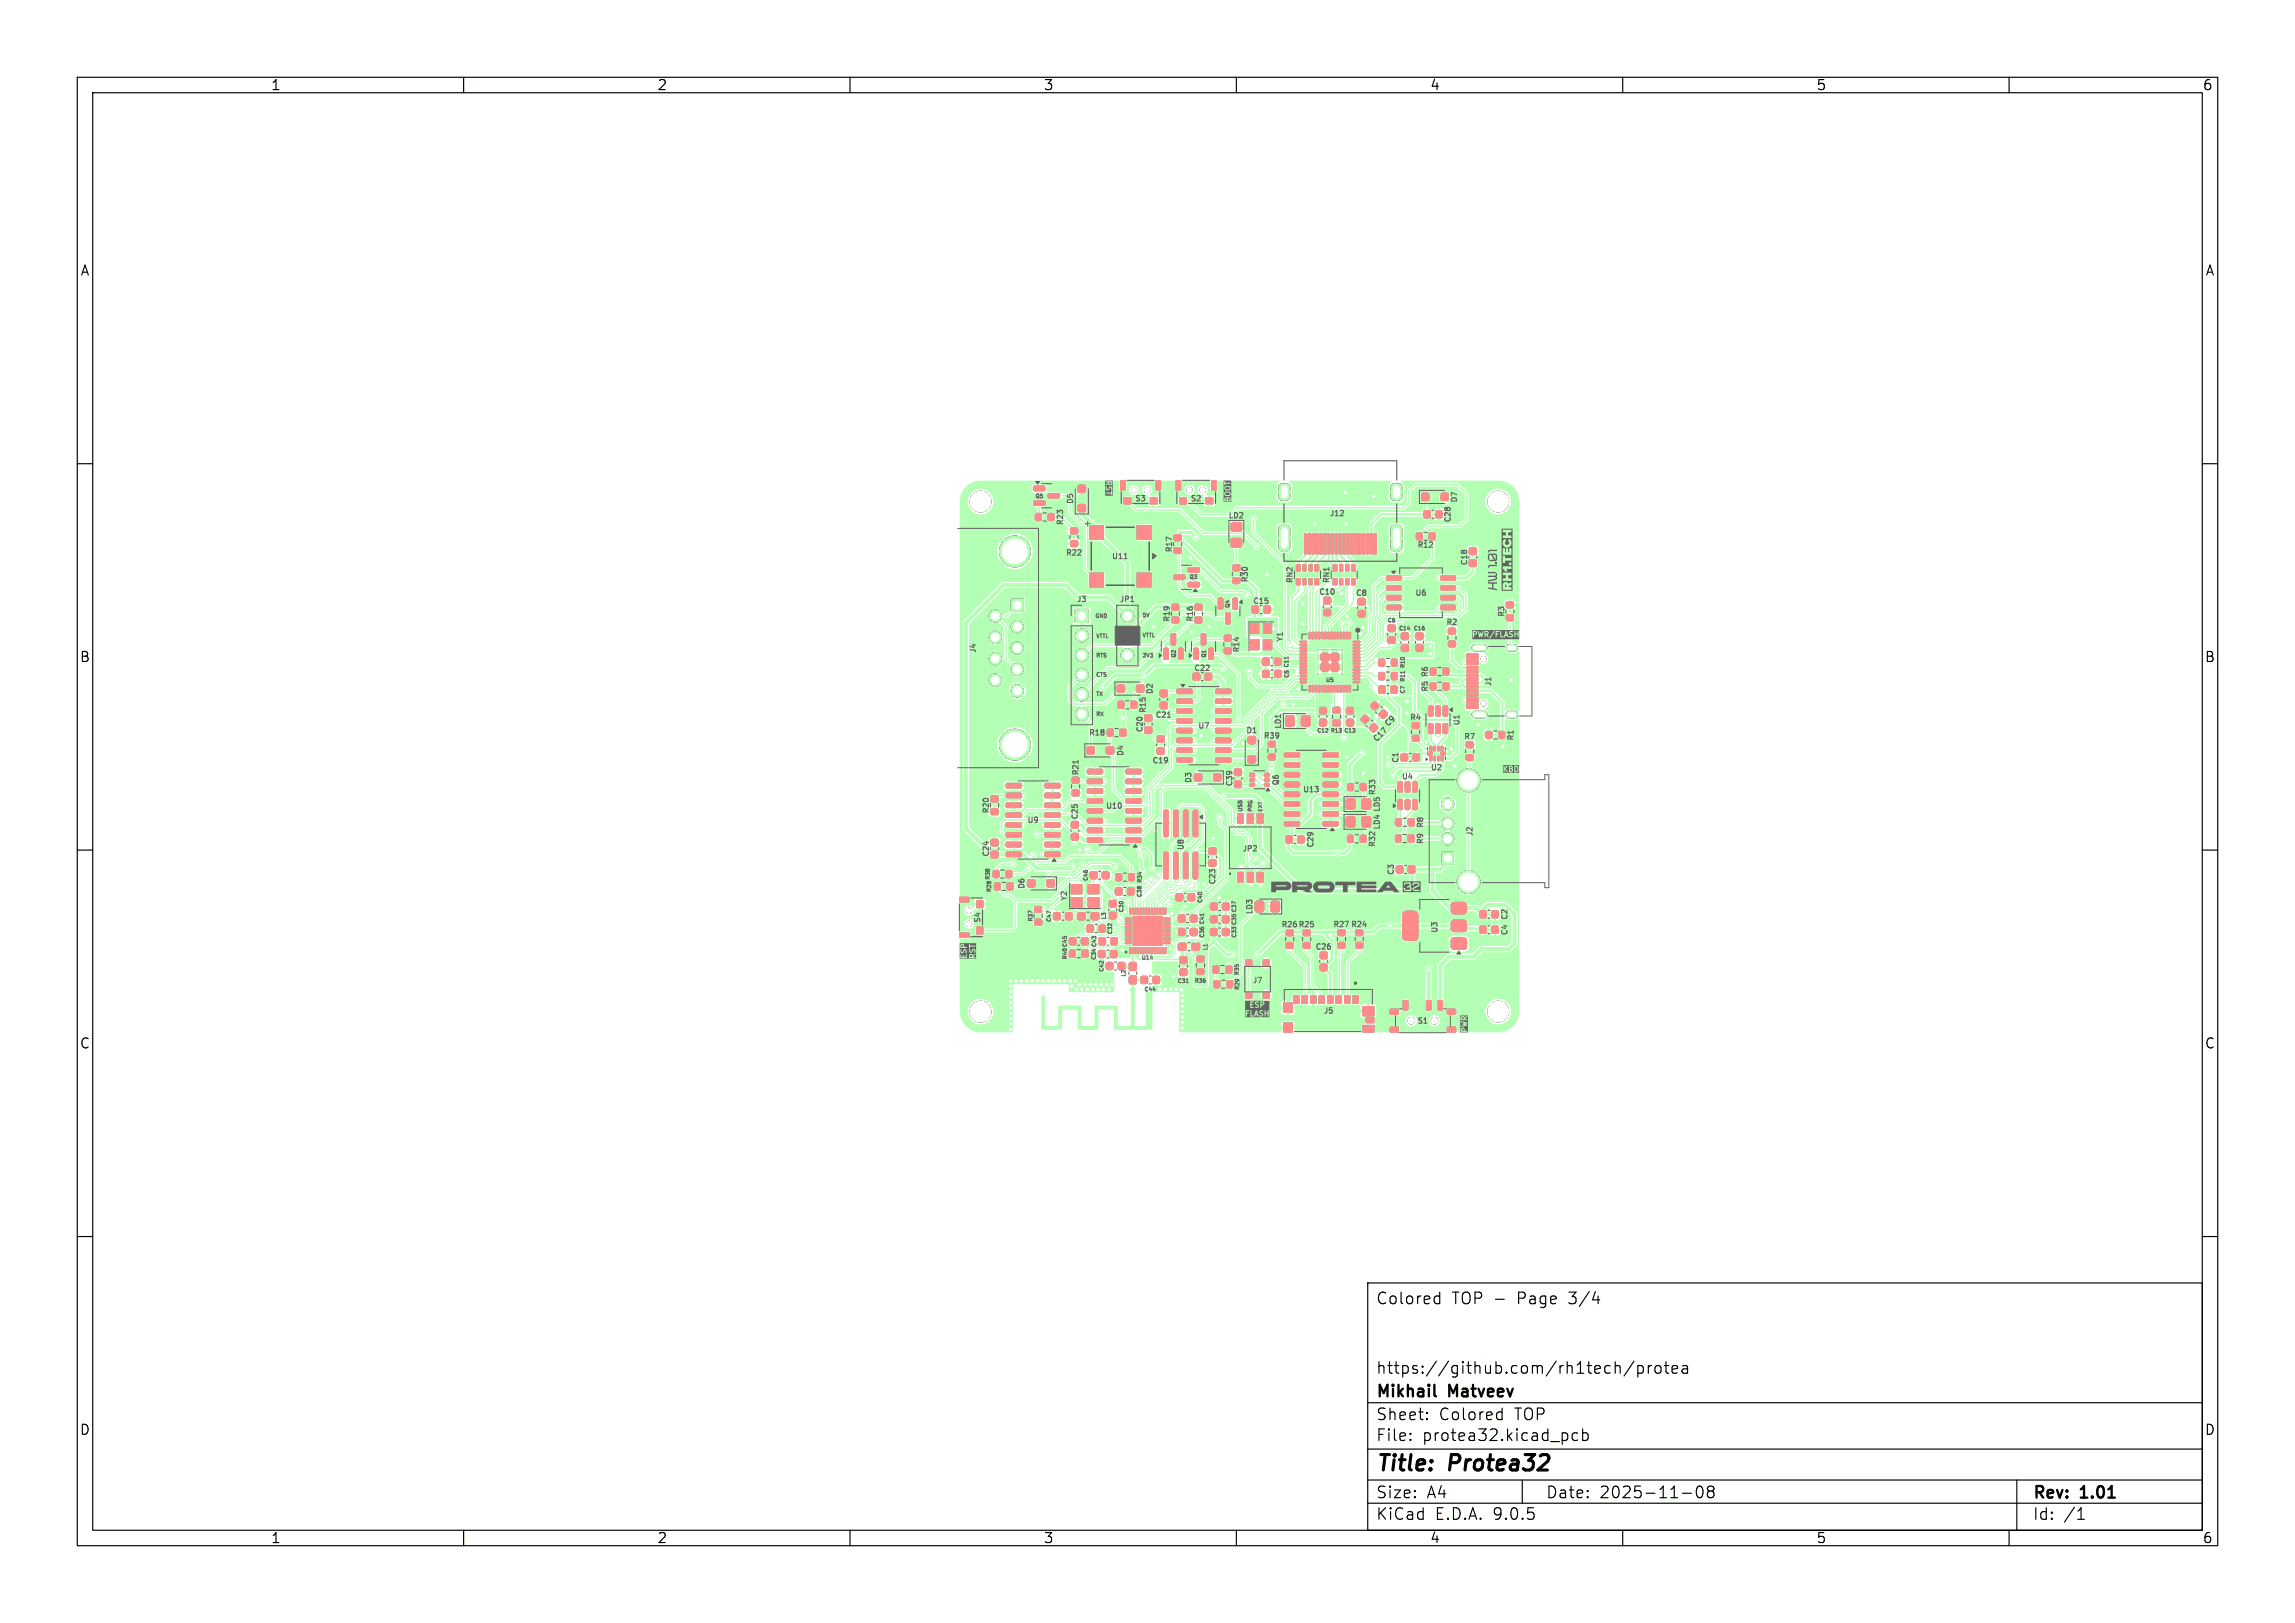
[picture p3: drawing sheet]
<svg xmlns="http://www.w3.org/2000/svg" width="297mm" height="210mm" viewBox="0 0 297 210" stroke-linecap="round" stroke-linejoin="round" font-family="sans-serif">
<defs><g id="words">
<g font-size="2.8">
<text x="178" y="190.9">Title:</text>
<text x="187.7" y="190.9">Protea32</text>
</g>
<g font-size="2.1">
<text x="178" y="169">Colored</text>
<text x="187.9" y="169">TOP -</text>
<text x="196.5" y="169">Page</text>
<text x="203.3" y="169">3/4</text>
<text x="178" y="178">https://github.com/rh1tech/protea</text>
<text x="178" y="184">Sheet:</text>
<text x="178" y="181.2">Mikhail</text>
<text x="186.2" y="184">Colored</text>
<text x="187.6" y="181.2">Matveev</text>
<text x="196.1" y="184">TOP</text>
<text x="178" y="186.7">File:</text>
<text x="184.1" y="186.7">protea32.kicad_pcb</text>
<text x="178" y="196.9">KiCad</text>
<text x="178" y="194.1">Size:</text>
<text x="184.7" y="194.1">A4</text>
<text x="185.7" y="196.9">E.D.A.</text>
<text x="193.3" y="196.9">9.0.5</text>
<text x="200" y="194.1">Date:</text>
<text x="207" y="194.1">2025-11-08</text>
<text x="263" y="194.3">Rev:</text>
<text x="263" y="196.9">Id:</text>
<text x="267.1" y="196.9">/1</text>
<text x="269.4" y="194.3">1.01</text>
</g>
<g font-size="1.8">
<text x="35" y="11.9">1</text>
<text x="85" y="11.9">2</text>
<text x="135" y="11.9">3</text>
<text x="185" y="11.9">4</text>
<text x="235" y="11.9">5</text>
<text x="285" y="11.9">6</text>
<text x="10.3" y="35.9">A</text>
<text x="285.4" y="35.9">A</text>
<text x="10.3" y="85.9">B</text>
<text x="285.3" y="85.9">B</text>
<text x="10.3" y="135.9">C</text>
<text x="285.3" y="135.9">C</text>
<text x="10.3" y="185.9">D</text>
<text x="285.3" y="185.9">D</text>
<text x="35" y="199.9">1</text>
<text x="85" y="199.9">2</text>
<text x="135" y="199.9">3</text>
<text x="185" y="199.9">4</text>
<text x="235" y="199.9">5</text>
<text x="285" y="199.9">6</text>
</g>
<g font-size="1" fill="#626262">
<text x="139.1" y="65.3" transform="rotate(-90 139.1 65.3)">D5</text>
<text x="146.8" y="65.1">S3</text>
<text x="154" y="65.1">S2</text>
<text x="188.8" y="65.1" transform="rotate(-90 188.8 65.1)">D7</text>
<text x="137.8" y="68.1" transform="rotate(-90 137.8 68.1)">R23</text>
<text x="151.9" y="71.6" transform="rotate(-90 151.9 71.6)">R17</text>
<text x="158.9" y="67.3">LD2</text>
<text x="172" y="67">J12</text>
<text x="183.3" y="71.1">R12</text>
<text x="187.9" y="67.7" transform="rotate(-90 187.9 67.7)">C28</text>
<text x="137.8" y="72.1">R22</text>
<text x="143.8" y="72.5">U11</text>
<text x="161.7" y="75.5" transform="rotate(-90 161.7 75.5)">R30</text>
<text x="167.5" y="75.6" transform="rotate(-90 167.5 75.6)">RN2</text>
<text x="170.6" y="77.1">C10</text>
<text x="172.2" y="75.6" transform="rotate(-90 172.2 75.6)">RN1</text>
<text x="175.4" y="77.3">C8</text>
<text x="183.1" y="77.3">U6</text>
<text x="190.1" y="73.3" transform="rotate(-90 190.1 73.3)">C18</text>
<text x="139.3" y="78.1">J3</text>
<text x="144.8" y="78.1">JP1</text>
<text x="151.6" y="80.6" transform="rotate(-90 151.6 80.6)">R19</text>
<text x="154.6" y="80.6" transform="rotate(-90 154.6 80.6)">R16</text>
<text x="162.1" y="78.3">C15</text>
<text x="166.2" y="83.1" transform="rotate(-90 166.2 83.1)">Y1</text>
<text x="187.1" y="81.1">R2</text>
<text x="194.9" y="79.9" transform="rotate(-90 194.9 79.9)">R3</text>
<text x="126.5" y="84.6" transform="rotate(-90 126.5 84.6)">J4</text>
<text x="149.4" y="89.9" transform="rotate(-90 149.4 89.9)">D2</text>
<text x="154.4" y="87">C22</text>
<text x="160.6" y="84.5" transform="rotate(-90 160.6 84.5)">R14</text>
<text x="185" y="89.6" transform="rotate(-90 185 89.6)">R5 R6</text>
<text x="193.2" y="88.9" transform="rotate(-90 193.2 88.9)">J1</text>
<text x="140.8" y="95.4">R18</text>
<text x="148.1" y="94.9" transform="rotate(-90 148.1 94.9)">C20</text>
<text x="148.5" y="92.4" transform="rotate(-90 148.5 92.4)">R15</text>
<text x="149.4" y="93.1">C21</text>
<text x="155" y="94.5">U7</text>
<text x="161.2" y="95.1">D1</text>
<text x="163.4" y="95.8">R39</text>
<text x="166" y="94.4" transform="rotate(-90 166 94.4)">LD1</text>
<text x="179.7" y="94.3" transform="rotate(-45 179.7 94.3)">C9</text>
<text x="182.4" y="93.4">R4</text>
<text x="189.1" y="94" transform="rotate(-90 189.1 94)">U1</text>
<text x="189.4" y="95.9">R7</text>
<text x="196.1" y="95.9" transform="rotate(-90 196.1 95.9)">R1</text>
<text x="139.8" y="100.4" transform="rotate(-90 139.8 100.4)">R21</text>
<text x="145.6" y="97.9" transform="rotate(-90 145.6 97.9)">D4</text>
<text x="149" y="99">C19</text>
<text x="154.4" y="101.4" transform="rotate(-90 154.4 101.4)">D3</text>
<text x="159.7" y="101.9" transform="rotate(-90 159.7 101.9)">C39</text>
<text x="165.7" y="101.7" transform="rotate(-90 165.7 101.7)">Q6</text>
<text x="178.2" y="96.2" transform="rotate(-45 178.2 96.2)">C17</text>
<text x="181.2" y="98.8" transform="rotate(-90 181.2 98.8)">C1</text>
<text x="181.3" y="101">U4</text>
<text x="185.1" y="99.9">U2</text>
<text x="128.2" y="105.4" transform="rotate(-90 128.2 105.4)">R20</text>
<text x="132.9" y="106.7">U9</text>
<text x="139.7" y="106.1" transform="rotate(-90 139.7 106.1)">C25</text>
<text x="143" y="104.8">U10</text>
<text x="168.5" y="102.7">U13</text>
<text x="178.2" y="103" transform="rotate(-90 178.2 103)">R33</text>
<text x="178.8" y="107.4" transform="rotate(-90 178.8 107.4)">LD4 LD5</text>
<text x="184.4" y="107.2" transform="rotate(-90 184.4 107.2)">R8</text>
<text x="128.2" y="111" transform="rotate(-90 128.2 111)">C24</text>
<text x="153.4" y="110.1" transform="rotate(-90 153.4 110.1)">U8</text>
<text x="160.7" y="110.4">JP2</text>
<text x="170.2" y="109.8" transform="rotate(-90 170.2 109.8)">C29</text>
<text x="178.1" y="109.7" transform="rotate(-90 178.1 109.7)">R32</text>
<text x="180.6" y="113.3" transform="rotate(-90 180.6 113.3)">C3</text>
<text x="184.4" y="109.3" transform="rotate(-90 184.4 109.3)">R9</text>
<text x="190.7" y="108.3" transform="rotate(-90 190.7 108.3)">J2</text>
<text x="127.1" y="119.5" transform="rotate(-90 127.1 119.5)">S4</text>
<text x="132.8" y="115.1" transform="rotate(-90 132.8 115.1)">D6</text>
<text x="138.2" y="116.7" transform="rotate(-90 138.2 116.7)">Y2</text>
<text x="157.5" y="114.6" transform="rotate(-90 157.5 114.6)">C23</text>
<text x="162.3" y="118.4" transform="rotate(-90 162.3 118.4)">LD3</text>
<text x="195.3" y="119.1" transform="rotate(-90 195.3 119.1)">C2</text>
<text x="165.7" y="120.2">R26 R25</text>
<text x="170.1" y="123.1">C26</text>
<text x="172.4" y="120.2">R27 R24</text>
<text x="186.2" y="120.8" transform="rotate(-90 186.2 120.8)">U3</text>
<text x="195.3" y="121.1" transform="rotate(-90 195.3 121.1)">C4</text>
<text x="162" y="127.4">J7</text>
<text x="171.2" y="131.3">J5</text>
<text x="183.3" y="132.6">S1</text>
</g>
<g font-size=".7" fill="#626262">
<text x="133.9" y="64.6">Q5</text>
<text x="153.9" y="75.1">Q3</text>
<text x="141.7" y="80.1">GND</text>
<text x="141.8" y="82.7">VTTL</text>
<text x="147.8" y="82.6">VTTL</text>
<text x="147.8" y="80">5V</text>
<text x="159.3" y="78.7" transform="rotate(-90 159.3 78.7)">Q4</text>
<text x="179.5" y="80.7">C6</text>
<text x="181" y="81.7">C14</text>
<text x="182.9" y="81.7">C16</text>
<text x="141.8" y="87.7">CTS</text>
<text x="141.8" y="85.2">RTS</text>
<text x="147.8" y="85.2">3V3</text>
<text x="152.3" y="85.2" transform="rotate(-90 152.3 85.2)">Q2</text>
<text x="156.2" y="85.2" transform="rotate(-90 156.2 85.2)">Q1</text>
<text x="166.9" y="87.8" transform="rotate(-90 166.9 87.8)">C5 C11</text>
<text x="171.5" y="88.4">U5</text>
<text x="181.9" y="89.8" transform="rotate(-90 181.9 89.8)">C7</text>
<text x="181.9" y="88.3" transform="rotate(-90 181.9 88.3)">R11</text>
<text x="181.9" y="86.5" transform="rotate(-90 181.9 86.5)">R10</text>
<text x="141.8" y="90.2">TX</text>
<text x="141.8" y="92.8">RX</text>
<text x="170.4" y="94.9">C12 R13 C13</text>
<text x="160.9" y="105.1" transform="rotate(-90 160.9 105.1)">USB</text>
<text x="162.2" y="105.1" transform="rotate(-90 162.2 105.1)">PRG</text>
<text x="163.5" y="105.1" transform="rotate(-90 163.5 105.1)">EXT</text>
<text x="128.2" y="113.9" transform="rotate(-90 128.2 113.9)">R38</text>
<text x="128.4" y="115.5" transform="rotate(-90 128.4 115.5)">R28</text>
<text x="133.7" y="119.3" transform="rotate(-90 133.7 119.3)">R37</text>
<text x="136.2" y="119.4" transform="rotate(-90 136.2 119.4)">C47</text>
<text x="140.9" y="114.1" transform="rotate(-90 140.9 114.1)">C46</text>
<text x="143.2" y="119" transform="rotate(-90 143.2 119)">L3</text>
<text x="145.5" y="118.1" transform="rotate(-90 145.5 118.1)">C30</text>
<text x="147.8" y="116.2" transform="rotate(-90 147.8 116.2)">C38</text>
<text x="147.9" y="114.3" transform="rotate(-90 147.9 114.3)">R34</text>
<text x="155.7" y="116.9" transform="rotate(-90 155.7 116.9)">C40</text>
<text x="138.2" y="124.2" transform="rotate(-90 138.2 124.2)">R40 C45</text>
<text x="142" y="124.3" transform="rotate(-90 142 124.3)">C34 C43</text>
<text x="142.9" y="125.8" transform="rotate(-90 142.9 125.8)">C42</text>
<text x="144" y="121" transform="rotate(-90 144 121)">C32</text>
<text x="147.7" y="124.3">U14</text>
<text x="155.9" y="121.4" transform="rotate(-90 155.9 121.4)">C36 C41</text>
<text x="156.4" y="123" transform="rotate(-90 156.4 123)">L1</text>
<text x="160.1" y="121.4" transform="rotate(-90 160.1 121.4)">C33 C35 C37</text>
<text x="145.8" y="126.5" transform="rotate(-90 145.8 126.5)">L2</text>
<text x="148" y="128.4">C44</text>
<text x="152.3" y="127.3">C31</text>
<text x="154.5" y="127.3">R36</text>
<text x="160.5" y="126.3" transform="rotate(-90 160.5 126.3)">R35</text>
<text x="160.5" y="128.2" transform="rotate(-90 160.5 128.2)">R29</text>
</g>
</g></defs>
<g fill="none" stroke="#000" stroke-width=".15">
<path d="M10 10h277v190h-277zM12 12h273v186h-273zM60 10v2M110 10v2M160 10v2M210 10v2M260 10v2M10 60h2M285 60h2M10 110h2M285 110h2M10 160h2"/>
<path d="M177 166h108v32h-108zM185.9 167.7l.4 .1M186.3 167.2v1.5M186.3 168.6l-.4 .1M206.1 168.2h.9M209.1 176.8l.1-.1 .4 .1 .1 .9M211.5 176.1l-1.3 2M212 176.8l.4-.1 .3 .3v.4l-.2 .2-.1 .1-.4-.1M212 176.7v1.5M213.3 176.7v1M213.7 176.7a.38 .38 0 0 0-.4 .3M214.2 176.8a.41 .41 0 0 1 .4-.1 .41 .41 0 0 1 .4 .3v.4a.41 .41 0 0 1-.4 .3 .41 .41 0 0 1-.4-.3z"/>
<path d="M215.4 176.7h.6M215.6 176.2v1.3l.1 .1 .3 .1M216.4 177.2l.7-.1-.1-.3-.4-.1-.2 .2 .1 .7 .1 .1 .4-.1M217.7 176.8l.2-.1 .4 .1 .1 .9M218.4 177.1h-.5a.29 .29 0 0 0-.2 .3 .29 .29 0 0 0 .2 .3l.5-.1M285 160h2M60 198v2M110 198v2M160 198v2M177 194.5h108M177 191.5h108M177 187.5h108"/>
<path d="M177 181.5h108M182.5 186.3h.1l-.1 .1M182.5 186.3v.1M182.5 185.5v.1M182.5 185.5h.1l-.1 .1M184.7 183.6v.1M184.7 183.6h-.1l.1 .1M184.7 182.8v.1M184.7 182.8h-.1l.1 .1M194 182.7l.4 .1M194.4 182.2v1.5M194.4 183.6l-.4 .1"/>
<path d="M197 191.5v3M204.2 185.5l-.5-.1-.2 .3v.4l.1 .2 .1 .1 .5-.1M204.8 185.5l.4-.1 .3 .3v.4l-.1 .2-.2 .1-.4-.1M204.8 184.9v1.5M210 198v2M217.7 193.2h1.2M219.7 192.4a.36 .36 0 0 1 .6 .2 .77 .77 0 0 1-.4 1.2 1 1 0 0 1-.2-1.4zM221.2 192.9h-.1a.31 .31 0 0 1-.1-.4 .31 .31 0 0 1 .2-.2l.5 .1a.31 .31 0 0 1 .1 .3 .31 .31 0 0 1-.3 .2M221.2 192.9l-.2 .3v.5l.2 .1h.3l.3-.3-.1-.4-.2-.2M221.2 192.9h.3M260 198v2M261 191.5v6.5"/>
<path d="M268.9 196.6h.8M269 195.5l.3-.4v1.5"/>
</g>
<path d="M185.6 180.5l.2 .2" fill="none" stroke="#000" stroke-width=".3"/>
<g fill="#000" stroke="#000" stroke-width=".13">
<path d="M130.8 77.5h1.6v1.6h-1.6zM133.8 62.9h1.3l.1 .2v.3l-.1 .1h-1.2l-.1-.1zM133.8 64.8h1.3l.1 .2v.3l-.1 .1h-1.2l-.1-.1zM134 66.5h.7v.8h-.7zM135.7 66.5h.7v.8h-.7zM135.7 63.9h1.3l.1 .1v.4l-.1 .1-1.3-.1-.1-.1zM138.6 70h.8v.7h-.8zM138.6 68.3h.8v.7h-.8zM139.6 65.3h.1h.7l.1 .2-.1 .7-.2 .1-.6-.1-.1-.2zM139.6 62.8h.1h.7l.1 .2-.1 .7-.2 .1-.6-.1-.1-.2zM141 68h1.8v1.8h-1.8zM141 74.2h1.8v1.8h-1.8z"/>
<path d="M145 62.2h.6v1.2h-.6zM145.5 64.4h.8v.8h-.8zM147.1 74.2h1.8v1.8h-1.8zM147.1 68h1.8v1.8h-1.8zM148.9 64.4h.8v.8h-.8zM149.6 62.2h.6v1.2h-.6zM151.7 78.2h.8v.7h-.8zM152 70.9h.8v.7h-.8zM152 69.2h.8v.7h-.8zM152.2 62.2h.6v1.2h-.6zM152.6 64.4h1v.8h-1zM151.9 74.4h1.3l.1 .2v.3l-.1 .1h-1.2l-.1-.1z"/>
<path d="M154.7 78.2h.8v.7h-.8zM153.8 75.4h1.3l.1 .1v.4l-.1 .1-1.3-.1-.1-.1zM153.8 73.5h1.3l.1 .1v.4l-.1 .1-1.3-.1-.1-.1zM156 64.4h1v.8h-1zM156.8 62.2h.6v1.2h-.6zM157.7 77.4h.4l.1 .1v1.2v.2h-.4l-.1-.1zM158.6 79.3h.4l.2 .1v1.2l-.1 .1h-.4l-.1-.1zM159.6 77.4h.4l.1 .1v1.2v.2h-.4l-.1-.1zM159.6 73.1h.8v.7h-.8zM159.6 74.8h.8v.7h-.8zM159.4 67.7l.1-.1 1.1 .1 .1 .2-.1 .8-.1 .1-1.1-.1-.1-.2zM159.4 69.7h.1h1.1l.1 .2-.1 .8-.1 .1-1.1-.1-.1-.1z"/>
<path d="M162.1 78.5l.1-.1 .6 .1 .1 .1-.1 .7h-.1h-.6l-.1-.2zM163.6 78.5l.2-.1 .6 .1v.1v.7h-.2h-.6l-.1-.2zM165.6 62.8l.3-.2h.8l.1 .2 .1 1.6-.1 .2-.9 .1-.3-.1zM165.6 68.1l.2-.1h.8h.2l.1 .2v2.7l-.1 .2-.1 .2h-.9l-.3-.3zM167.8 74.9h.5v.8h-.5zM167.8 73.1h.5v.8h-.5zM168.6 74.9h.4v.8h-.4zM168.6 73.1h.4v.8h-.4zM168.8 69.1h.3v2.6h-.3zM169.3 69.1h.3v2.6h-.3zM169.4 74.9h.4v.8h-.4zM169.4 73.1h.4v.8h-.4z"/>
<path d="M169.8 69.1h.3v2.6h-.3zM170.3 69.1h.3v2.6h-.3zM170.2 74.9h.5v.8h-.5zM170.2 73.1h.5v.8h-.5zM170.8 69.1h.3v2.6h-.3zM171.4 78.9l.1-.1 .7 .1v.1v.6l-.2 .1-.6-.1-.1-.1zM171.4 77.3h.1h.7v.2v.6l-.2 .1-.6-.1-.1-.2zM171.3 69.1h.3v2.6h-.3zM171.8 69.1h.3v2.6h-.3zM172.3 69.1h.3v2.6h-.3zM172.5 74.9h.5v.8h-.5zM172.5 73.1h.5v.8h-.5z"/>
<path d="M172.8 69.1h.3v2.6h-.3zM173.3 69.1h.3v2.6h-.3zM173.4 74.9h.4v.8h-.4zM173.4 73.1h.4v.8h-.4zM173.8 69.1h.3v2.6h-.3zM174.2 74.9h.4v.8h-.4zM174.2 73.1h.4v.8h-.4zM174.3 69.1h.3v2.6h-.3zM174.8 69.1h.3v2.6h-.3zM174.9 74.9h.5v.8h-.5zM174.9 73.1h.5v.8h-.5zM175.3 69.1h.3v2.6h-.3z"/>
<path d="M175.8 79h.2h.6l.1 .2-.1 .6-.2 .1-.6-.1-.1-.2zM175.8 77.5l.2-.1 .6 .1 .1 .1-.1 .6-.2 .1-.6-.1-.1-.1zM175.8 69.1h.3v2.6h-.3zM176.3 69.1h.3v2.6h-.3zM176.8 69.1h.3v2.6h-.3zM177.3 69.1h.3v2.6h-.3zM177.8 69.1h.3v2.6h-.3zM179.5 74.5h1.8l.1 .1-.1 .4-.1 .1h-1.7v-.2zM179.5 75.8h1.8l.1 .1-.1 .4-.1 .1h-1.7v-.2zM179.5 77.1l1.8-.1 .1 .2-.1 .3-.1 .1h-1.7v-.1zM179.5 78.3h1.8l.1 .2-.1 .3-.1 .1h-1.7v-.1zM180.2 68h1l.2 .2v2.7l-.1 .2-.1 .2h-.9l-.3-.3v-2.7z"/>
<path d="M180.2 62.7l.9-.1 .2 .2 .1 1.6-.1 .2-.9 .1-.3-.1-.1-1.6zM184 63.9l.2-.1 .7 .1v.2v.6l-.2 .1-.7-.1-.1-.1zM183.3 69h.7v.8h-.7zM184.3 66.1h.1h.7v.2v.7h-.2h-.6l-.1-.2zM185 69h.7v.8h-.7zM185.8 66.1h.2h.6l.1 .2-.1 .7h-.1h-.7v-.2zM186.5 63.9l.2-.1 .7 .1v.2v.6l-.2 .1-.7-.1v-.1zM186.5 78.3h1.8l.1 .2-.1 .3-.1 .1h-1.7v-.1zM186.5 77.1l1.8-.1 .1 .2-.1 .3-.1 .1h-1.7v-.1zM186.5 75.8h1.8l.1 .1-.1 .4-.1 .1h-1.7v-.2zM186.5 74.5h1.8l.1 .1-.1 .4-.1 .1h-1.7v-.2zM190.2 72.5l.1-.1 .7 .1 .1 .2-.1 .6h-.1h-.7l-.1-.2z"/>
<path d="M190.2 70.9h.1h.7l.1 .2-.1 .6-.1 .1-.7-.1-.1-.1zM195 77.9h.8v.7h-.8zM139.1 78.9h1.8v1.7h-1.8zM140.7 96.7l.2-.1 .7 .1v.2v.6l-.2 .1-.7-.1-.1-.1zM140.7 99.6l1.9-.1 .1 .2v.3l-.2 .1h-1.7l-.1-.1zM143.2 96.7l.2-.1 .7 .1v.2v.6l-.2 .1-.7-.1v-.1zM143.3 94.4h.7v.8h-.7zM144.6 88.7l.2-.1 .7 .1v.2v.6l-.2 .1-.7-.1-.1-.1zM145 94.4h.7v.8h-.7zM144.7 90.8h.7v.8h-.7zM147.1 88.7l.2-.1 .7 .1v.2v.6l-.2 .1-.7-.1-.1-.1zM146.4 90.8h.7v.8h-.7z"/>
<path d="M145.7 99.6l1.9-.1 .1 .2v.3l-.2 .1h-1.7l-.1-.1zM148.2 94.1l.1-.1 .7 .1 .1 .2-.1 .6h-.1h-.7l-.1-.2zM148.2 92.5h.1h.7l.1 .2-.1 .6-.1 .1-.7-.1-.1-.1zM150.2 90.9l.1-.1 .7 .1 .1 .2-.1 .6h-.1h-.7l-.1-.2zM150.2 89.3h.1h.7l.1 .2-.1 .6-.1 .1-.7-.1-.1-.1zM149.8 95.2h.1h.7l.1 .2-.1 .6-.1 .1-.7-.1-.1-.1zM149.8 96.8l.1-.1 .7 .1 .1 .2-.1 .6h-.1h-.7l-.1-.2zM150.6 83.9h.4l.2 .1v1.2l-.1 .1h-.4l-.1-.1zM151.6 82h.4l.1 .1v1.2v.2h-.4l-.1-.1zM151.7 79.9h.8v.7h-.8zM152.3 89.2h1.9l.1 .1v.4l-.2 .1-1.7-.1-.1-.1zM152.3 90.5l1.9-.1 .1 .2v.3l-.2 .1h-1.7l-.1-.1z"/>
<path d="M152.3 91.7h1.9l.1 .1v.4l-.2 .1h-1.7l-.1-.2zM152.3 93h1.9l.1 .1v.4l-.2 .1h-1.7l-.1-.2zM152.3 94.3l1.9-.1 .1 .2v.3l-.2 .1h-1.7l-.1-.1zM152.3 95.5h1.9l.1 .2v.3l-.2 .1h-1.7l-.1-.1zM152.3 96.8h1.9l.1 .1v.4l-.2 .1h-1.7l-.1-.2zM152.3 98.1h1.9l.1 .1v.4h-.2h-1.7l-.1-.1zM152.5 83.9h.4l.2 .1v1.2l-.1 .1h-.4l-.1-.1zM154.4 87.1h.2h.6l.1 .2-.1 .7h-.1h-.7v-.2zM154.5 83.9h.4l.2 .1v1.2l-.1 .1h-.3l-.2-.1zM154.7 79.9h.8v.7h-.8zM155.5 82h.4l.1 .1v1.2v.2h-.4l-.1-.1zM156 87.1h.1h.7v.2v.7h-.2h-.6l-.1-.2z"/>
<path d="M156.4 83.9h.4l.2 .1v1.2l-.1 .1h-.3l-.2-.1zM157.3 98.1h1.9l.1 .1v.4h-.2h-1.7l-.1-.1zM157.3 96.8h1.9l.1 .1v.4l-.2 .1h-1.7l-.1-.2zM157.3 95.5h1.9l.1 .2v.3l-.2 .1h-1.7l-.1-.1zM157.3 94.3l1.9-.1 .1 .2v.3l-.2 .1h-1.7l-.1-.1zM157.3 93h1.9l.1 .1v.4l-.2 .1h-1.7l-.1-.2zM157.3 91.7h1.9l.1 .1v.4l-.2 .1h-1.7l-.1-.2zM157.3 90.5l1.9-.1 .1 .2v.3l-.2 .1h-1.7l-.1-.1zM157.3 89.2h1.9l.1 .1v.4l-.2 .1-1.7-.1-.1-.1zM158.5 82.2h.8v.7h-.8zM158.5 83.9h.8v.7h-.8zM161.6 97.8h.1h.7l.1 .2-.1 .7-.2 .1-.6-.1-.1-.2z"/>
<path d="M161.6 95.3h.1h.7l.1 .2-.1 .7-.2 .1-.6-.1-.1-.2zM161.8 80.7h1.1v1.3h-1.1zM161.8 82.8h1.1v1.3h-1.1zM163.5 82.8h1.1v1.3h-1.1zM163.5 80.7h1.1v1.3h-1.1zM163.4 85.2l.2-.1 .6 .1v.2v.6l-.2 .1-.6-.1-.1-.1zM163.4 86.8l.2-.1 .6 .1 .1 .2-.1 .6-.2 .1-.6-.1v-.1zM164.2 97.6h.8v.7h-.8zM164.2 96h.8v.6h-.8zM165 85.2l.1-.1 .6 .1 .1 .2-.1 .6-.1 .1-.6-.1-.1-.1zM165 86.8l.1-.1 .7 .1v.2v.6l-.2 .1-.6-.1-.1-.1zM166.4 92.7l.2-.1 .8 .1 .1 .2-.1 1-.2 .1-.8-.1-.1-.1z"/>
<path d="M166.2 97.4h1.9l.1 .2v.3l-.2 .1h-1.7l-.1-.1zM166.2 98.7h1.9l.1 .1v.4l-.2 .1h-1.7l-.1-.2zM168.5 92.7l.2-.1 .8 .1v.2v1l-.2 .1-.8-.1-.1-.1zM168.2 83h.9v.1l-.8 .1zM168.2 83.4h.9v.1l-.8 .1zM168.2 83.8h.9v.1l-.8 .1zM168.2 84.2h.9v.1l-.8 .1zM168.2 84.6h.9v.1l-.8 .1zM168.2 85h.9v.1l-.8 .1zM168.2 85.4h.9v.1l-.8 .1zM168.2 85.8h.9v.1l-.8 .1zM168.2 86.2h.9v.1l-.8 .1z"/>
<path d="M168.2 86.6h.9v.1l-.8 .1zM168.2 87h.9v.1l-.8 .1zM168.2 87.4h.9v.1l-.8 .1zM168.2 87.8h.9v.1l-.8 .1zM168.2 88.2h.9v.1l-.8 .1zM169.4 81.8h.2v.9l-.2-.1zM169.4 88.7h.2v.8h-.2zM169.8 81.8h.2v.9l-.2-.1zM169.8 88.7h.2v.8h-.2zM170.2 81.8h.2v.9l-.2-.1zM170.2 88.7h.2v.8h-.2zM170.6 81.8h.2v.9l-.2-.1z"/>
<path d="M170.6 88.7h.2v.8h-.2zM171 81.8h.2v.9l-.2-.1zM171 88.7h.2v.8h-.2zM170.8 91.6l.2-.1 .6 .1 .1 .1-.1 .6-.1 .1-.7-.1-.1-.1zM170.8 93.1h.2h.6l.1 .2-.1 .6-.1 .1-.7-.1-.1-.2zM171.4 81.8h.2v.9l-.2-.1zM171.4 88.7h.2v.8h-.2zM171.8 81.8h.2v.9l-.2-.1zM171.8 88.7h.2v.8h-.2zM172.2 81.8h.2v.9l-.2-.1zM172.2 88.7h.2v.8h-.2zM172.5 93.2h.9v.7h-.9z"/>
<path d="M172.5 91.6h.9v.6h-.9zM172.6 81.8h.2v.9l-.2-.1zM172.6 88.7h.2v.8h-.2zM173 81.8h.2v.9l-.2-.1zM173 88.7h.2v.8h-.2zM171.2 98.7h1.9l.1 .1v.4l-.2 .1h-1.7l-.1-.2zM171.2 97.4h1.9l.1 .2v.3l-.2 .1h-1.7l-.1-.1zM173.4 81.8h.2v.9l-.2-.1zM173.4 88.7h.2v.8h-.2zM170.6 84.1h3.1v3.1h-3.1zM173.8 81.8h.2v.9l-.2-.1zM173.8 88.7h.2v.8h-.2z"/>
<path d="M174.2 81.8h.2v.9l-.2-.1zM174.2 88.7h.2v.8h-.2zM174.6 81.8h.2v.9l-.2-.1zM174.6 88.7h.2v.8h-.2zM174.3 91.6l.2-.1 .6 .1 .1 .1-.1 .6-.1 .1-.7-.1-.1-.1zM174.3 93.1h.2h.6l.1 .2-.1 .6-.1 .1-.7-.1-.1-.2zM175.1 88.2h.8l.1 .1-.8 .1zM175.1 87.8h.8l.1 .1-.8 .1zM175.1 87.4h.8l.1 .1-.8 .1zM175.1 87h.8l.1 .1-.8 .1zM175.1 86.6h.8l.1 .1-.8 .1zM175.1 86.2h.8l.1 .1-.8 .1z"/>
<path d="M175.1 85.8h.8l.1 .1-.8 .1zM175.1 85.4h.8l.1 .1-.8 .1zM175.1 85h.8l.1 .1-.8 .1zM175.1 84.6h.8l.1 .1-.8 .1zM175.1 84.2h.8l.1 .1-.8 .1zM175.1 83.8h.8l.1 .1-.8 .1zM175.1 83.4h.8l.1 .1-.8 .1zM175.1 83h.8l.1 .1-.8 .1zM176.5 92.6l.2-.1 .1 .1 .4 .5v.1l-.6 .4h-.1l-.4-.5zM177.3 94l.5-.4 .5 .4v.2l-.4 .5h-.2l-.4-.4-.1-.1zM177.8 90.8h.1h.2l.4 .5-.1 .2-.5 .4-.2-.1-.3-.5zM178.5 88.8h.1h.6l.1 .2-.1 .6-.1 .1-.6-.1-.1-.1z"/>
<path d="M178.5 92.3l.5-.4 .5 .3 .1 .2-.5 .5-.1 .1-.5-.4-.1-.2zM178.5 85.3h.6v.8h-.6zM178.5 87.1h.6v.8h-.6zM179.7 82.5l.2-.1 .6 .1 .1 .1-.1 .6-.1 .1-.7-.1-.1-.1zM179.7 80.9l.2-.1 .6 .1 .1 .2-.1 .6h-.1h-.7l-.1-.2zM180 88.8h.2h.6v.2v.6l-.2 .1-.6-.1-.1-.1zM180.1 85.3h.7v.8h-.7zM180.1 87.1h.7v.8h-.7zM181.3 97.6l.2-.1 .6 .1 .1 .2-.1 .6-.2 .1-.6-.1v-.1zM181.4 83.5l.1-.1 .7 .1 .1 .2-.1 .6h-.2h-.6l-.1-.2zM181.4 81.9h.1h.7l.1 .2-.1 .6-.2 .1-.6-.1-.1-.1zM182.9 97.6l.1-.1 .7 .1v.2v.6l-.2 .1-.6-.1-.1-.1z"/>
<path d="M183.3 83.5l.1-.1 .7 .1 .1 .2-.1 .6h-.2h-.6l-.1-.2zM183.3 81.9h.1h.7l.1 .2-.1 .6-.2 .1-.6-.1-.1-.1zM182.8 93.5h.8v.7h-.8zM182.8 95.2h.8v.7h-.8zM185.1 88.4h.7v.8h-.7zM185.1 86.5h.7v.8h-.7zM184.9 91.4l.4-.1 .1 .1 .1 1.1-.1 .2h-.4l-.1-.1zM184.9 93.7l.4-.1 .1 .1 .1 1.1-.1 .1h-.4l-.1-.1zM185 97.9h.3v.5h-.3zM185 96.6h.3v.6h-.3zM184.7 97.3h.7v.4h-.7zM185.5 97.9h.3v.5h-.3z"/>
<path d="M185.5 96.6h.3v.6h-.3zM185.8 91.4l.5-.1 .1 .1v1.1l-.1 .2h-.3l-.2-.1zM185.8 93.7l.5-.1 .1 .1v1.1l-.1 .1h-.3l-.2-.1zM186 97.9h.3v.5h-.3zM186 96.6h.3v.6h-.3zM186.8 88.4h.7v.8h-.7zM186.8 86.5h.7v.8h-.7zM186.5 97.9h.3v.5h-.3zM186.5 96.6h.3v.6h-.3zM186.4 97.3h.7v.4h-.7zM186.8 91.4l.4-.1 .1 .1v1.1v.2h-.4l-.1-.1zM186.8 93.7l.4-.1 .1 .1v1.1v.1h-.4l-.1-.1z"/>
<path d="M187.5 81.3h.8v.7h-.8zM187.5 83h.8v.7h-.8zM189.8 97.7h.8v.7h-.8zM189.8 96h.8v.7h-.8zM189.8 91.1h1.5v.6h-1.5zM189.8 90.3h1.5v.6h-1.5zM189.8 89.8h1.5v.3h-1.5zM189.8 89.3h1.5v.3h-1.5zM189.8 88.8h1.5v.3h-1.5zM189.8 88.3h1.5v.3h-1.5zM189.8 87.8h1.5v.3h-1.5zM189.8 87.3h1.5v.3h-1.5z"/>
<path d="M189.8 86.8h1.5v.3h-1.5zM189.8 86.3h1.5v.3h-1.5zM189.8 85.4h1.5v.6h-1.5zM189.8 84.6h1.5v.6h-1.5zM192.3 94.7h.7v.8h-.7zM194 94.7h.7v.8h-.7zM195 79.6h.8v.7h-.8zM124.2 116.1h1.2v.6h-1.2zM126.4 116.6h.8v.9h-.8zM128.3 104.7h.8v.7h-.8zM128.3 103h.8v.7h-.8zM128.6 112.7h.6v.8h-.6z"/>
<path d="M128.7 114.3h.7v.8h-.7zM128.3 108.6h.2h.6l.1 .2-.1 .6-.2 .1-.6-.1-.1-.1zM128.3 110.2l.2-.1 .6 .1 .1 .2-.1 .6h-.2h-.6l-.1-.2zM130.2 112.7h.7v.8h-.7zM130.4 114.3h.7v.8h-.7zM130.2 101.4h1.9l.1 .1v.4l-.2 .1-1.7-.1-.1-.1zM130.2 102.7l1.9-.1 .1 .2v.3l-.2 .1h-1.7l-.1-.1zM130.2 103.9h1.9l.1 .2v.3l-.2 .1h-1.7l-.1-.1zM130.2 105.2h1.9l.1 .1v.4l-.2 .1h-1.7l-.1-.2zM130.2 106.5h1.9l.1 .1v.3l-.2 .1h-1.7l-.1-.1zM130.2 107.8l1.9-.1 .1 .2v.3l-.2 .1h-1.7l-.1-.1zM130.2 109h1.9l.1 .1v.4l-.2 .1h-1.7l-.1-.2z"/>
<path d="M130.2 110.3h1.9l.1 .1v.4l-.2 .1-1.7-.1-.1-.1zM133 113.9l.2-.1 .7 .1v.2v.6l-.2 .1-.7-.1-.1-.1zM133.9 117.3h.9v.7h-.9zM133.9 119h.9v.7h-.9zM135.5 113.9l.2-.1 .7 .1v.2v.6l-.2 .1-.7-.1v-.1zM135.2 110.3h1.9l.1 .1v.4l-.2 .1-1.7-.1-.1-.1zM135.2 109h1.9l.1 .1v.4l-.2 .1h-1.7l-.1-.2zM135.2 107.8l1.9-.1 .1 .2v.3l-.2 .1h-1.7l-.1-.1zM135.2 106.5h1.9l.1 .1v.3l-.2 .1h-1.7l-.1-.1zM135.2 105.2h1.9l.1 .1v.4l-.2 .1h-1.7l-.1-.2zM135.2 103.9h1.9l.1 .2v.3l-.2 .1h-1.7l-.1-.1zM135.2 102.7l1.9-.1 .1 .2v.3l-.2 .1h-1.7l-.1-.1z"/>
<path d="M135.2 101.4h1.9l.1 .1v.4l-.2 .1-1.7-.1-.1-.1zM136.4 118.1h.2h.6v.2v.7h-.2h-.6l-.1-.2zM138.6 116.2h1.4v1.2h-1.4zM138.6 114.5h1.4v1.2h-1.4zM137.9 118.1h.2h.6l.1 .2-.1 .7h-.2h-.6v-.2zM138.8 102.3h.8v.6h-.8zM138.8 100.6h.8v.7h-.8zM138.7 106.3h.2h.6l.1 .2-.1 .6-.2 .1-.6-.1-.1-.1zM138.7 107.9l.2-.1 .6 .1 .1 .2-.1 .6h-.2h-.6l-.1-.2zM139.5 118.1h.2h.7l.1 .2-.1 .7h-.2h-.7l-.1-.2zM140.8 116.2h1.4v1.2h-1.4zM140.8 114.5h1.4v1.2h-1.4z"/>
<path d="M141.1 112.8h.2h.6l.1 .2-.1 .7h-.2h-.6v-.2zM141.2 118.1h.2h.8v.2v.7h-.2h-.8v-.2zM142.7 112.8h.1h.7v.2v.7h-.2h-.6l-.1-.2zM140.7 100.8h1.9l.1 .2v.3l-.2 .1h-1.7l-.1-.1zM140.7 102.1h1.9l.1 .1v.4l-.2 .1h-1.7l-.1-.2zM140.7 103.4h1.9l.1 .1v.3l-.2 .1h-1.7l-.1-.1zM140.7 104.7l1.9-.1 .1 .2v.3l-.2 .1h-1.7l-.1-.1zM140.7 105.9h1.9l.1 .1v.4l-.2 .1h-1.7l-.1-.2zM140.7 107.2h1.9l.1 .1v.4l-.2 .1-1.7-.1-.1-.1zM140.7 108.5l1.9-.1 .1 .2v.3l-.2 .1h-1.7l-.1-.1zM143.6 118.1l.1-.1 .7 .1 .1 .2-.1 .6h-.1h-.7l-.1-.2zM143.6 116.5h.1h.7l.1 .2-.1 .6-.1 .1-.7-.1-.1-.1z"/>
<path d="M144.4 113.1h.7v.8h-.7zM144.4 114.9h.1h.7v.2v.7h-.2h-.6l-.1-.2zM146.1 113.1h.7v.8h-.7zM146.2 117.5h.1v.8h-.1zM145.6 118.8h.8v.2h-.8zM145.6 119.2h.8v.1h-.8zM145.6 119.5h.8v.2h-.8zM146.5 117.5h.2v.8h-.2zM145.9 114.9h.2h.6l.1 .2-.1 .7h-.1h-.7v-.2zM146.9 117.5h.1v.8h-.1zM147.2 117.5h.2v.8h-.2zM145.7 108.5l1.9-.1 .1 .2v.3l-.2 .1h-1.7l-.1-.1z"/>
<path d="M145.7 107.2h1.9l.1 .1v.4l-.2 .1-1.7-.1-.1-.1zM145.7 105.9h1.9l.1 .1v.4l-.2 .1h-1.7l-.1-.2zM145.7 104.7l1.9-.1 .1 .2v.3l-.2 .1h-1.7l-.1-.1zM145.7 103.4h1.9l.1 .1v.3l-.2 .1h-1.7l-.1-.1zM145.7 102.1h1.9l.1 .1v.4l-.2 .1h-1.7l-.1-.2zM145.7 100.8h1.9l.1 .2v.3l-.2 .1h-1.7l-.1-.1zM147.6 117.5h.1v.8h-.1zM147.9 117.5h.2v.8h-.2zM148.3 117.5h.1v.8h-.1zM148.6 117.5h.2v.8h-.2zM149 117.5h.1v.8h-.1zM149.3 117.5h.2v.8h-.2z"/>
<path d="M149.7 117.5h.1v.8h-.1zM150 117.5h.2v.8h-.2zM150.4 117.5h.1v.8h-.1zM150.7 117.5h.2v.8h-.2zM150.6 104.9l.4-.1 .2 .2v3.1l-.2 .2h-.3l-.1-.2zM150.6 110.3h.4l.2 .1v3.2l-.2 .1h-.3l-.1-.1zM150.6 119.5h.8v.2h-.8zM150.6 119.2h.8v.1h-.8zM150.6 118.8h.8v.2h-.8zM152.2 115.7l.2-.1 .6 .1 .1 .2-.1 .6-.2 .1-.6-.1v-.1zM151.9 104.9l.4-.1 .2 .2v3.1l-.2 .2h-.3l-.1-.2zM151.9 110.3h.4l.2 .1v3.2l-.2 .1h-.3l-.1-.1z"/>
<path d="M152.5 118.4h.2h.6l.1 .2-.1 .7h-.1h-.7v-.2zM153.2 104.9l.4-.1 .1 .2v3.1l-.1 .2h-.4l-.1-.2zM153.2 110.3h.4l.1 .1v3.2l-.1 .1h-.4l-.1-.1zM153.8 115.7l.1-.1 .7 .1v.2v.6l-.2 .1-.6-.1-.1-.1zM154.1 118.4h.2h.6v.2v.7h-.2h-.6l-.1-.2zM154.5 104.9l.4-.1 .1 .2v3.1l-.1 .2h-.4l-.1-.2zM154.5 110.3h.4l.1 .1v3.2l-.1 .1h-.4l-.1-.1zM154.6 100.2l.2-.1 .7 .1v.2v.6l-.2 .1-.7-.1-.1-.1zM156.7 118.5h.1h.7v.2v.7h-.2h-.6l-.1-.2zM156.7 116.9l.1-.1 .7 .1v.2v.6l-.2 .1-.6-.1-.1-.1zM156.5 109.7h.1h.7l.1 .2-.1 .6-.2 .1-.6-.1-.1-.1zM156.5 111.3l.1-.1 .7 .1 .1 .2-.1 .6h-.2h-.6l-.1-.2z"/>
<path d="M157.1 100.2l.2-.1 .7 .1v.2v.6l-.2 .1-.7-.1-.1-.1zM158.2 118.5h.2h.6l.1 .2-.1 .7h-.2h-.6v-.2zM158.2 116.9l.2-.1 .6 .1 .1 .2-.1 .6-.2 .1-.6-.1v-.1zM159.8 101.1l.1-.1 .7 .1 .1 .2-.1 .6h-.1h-.7l-.1-.2zM159.8 99.5h.1h.7l.1 .2-.1 .6-.1 .1-.7-.1-.1-.1zM160.1 112.9h.8v1.2h-.8zM160.1 105.3h.8v1.2h-.8zM161.4 112.9h.8v1.2h-.8zM161.4 105.3h.8v1.2h-.8zM161.8 100.1h.5l.1 .3h-.6zM161.8 100.7h.5l.1 .3-.6 .1zM161.8 101.4h.5l.1 .3h-.6z"/>
<path d="M162.7 112.9h.7v1.2h-.7zM162.7 105.3h.7v1.2h-.7zM162.5 116.7l.1-.1 .9 .1 .1 .2-.1 1-.2 .1-.8-.1-.1-.1zM163.7 101.4h.5l.1 .3h-.6zM163.7 100.7h.5l.1 .3-.6 .1zM163.7 100.1h.5l.1 .3h-.6zM164.5 116.7l.2-.1 .8 .1 .1 .2-.1 1-.2 .1-.8-.1-.1-.1zM166.4 108.2l.2-.1 .6 .1 .1 .2-.1 .6-.1 .1-.7-.1v-.1zM168 108.2l.2-.1 .6 .1v.2v.6l-.2 .1-.6-.1-.1-.1zM166.2 100h1.9l.1 .1v.3l-.2 .1h-1.7l-.1-.1zM166.2 101.3l1.9-.1 .1 .2v.3l-.2 .1h-1.7l-.1-.1zM166.2 102.5h1.9l.1 .1v.4l-.2 .1h-1.7l-.1-.2z"/>
<path d="M166.2 103.8h1.9l.1 .1v.4l-.2 .1-1.7-.1-.1-.1zM166.2 105.1l1.9-.1 .1 .2v.3l-.2 .1h-1.7l-.1-.1zM166.2 106.3h1.9l.1 .1v.4l-.2 .1h-1.7l-.1-.2zM171.2 106.3h1.9l.1 .1v.4l-.2 .1h-1.7l-.1-.2zM171.2 105.1l1.9-.1 .1 .2v.3l-.2 .1h-1.7l-.1-.1zM171.2 103.8h1.9l.1 .1v.4l-.2 .1-1.7-.1-.1-.1zM171.2 102.5h1.9l.1 .1v.4l-.2 .1h-1.7l-.1-.2zM171.2 101.3l1.9-.1 .1 .2v.3l-.2 .1h-1.7l-.1-.1zM171.2 100h1.9l.1 .1v.3l-.2 .1h-1.7l-.1-.1zM174.3 105.7l.1-.1 .9 .1v.2v1.1h-.2h-.8l-.1-.2zM174.3 103.4l.1-.1 .9 .1v.2v1.1h-.2h-.8l-.1-.2zM174.4 101.4h.7v.9h-.7z"/>
<path d="M174.4 108.1h.7v.9h-.7zM176.1 101.4h.7v.9h-.7zM176.3 105.7l.2-.1 .8 .1 .1 .2-.1 1.1h-.2h-.8v-.2zM176.3 103.4l.2-.1 .8 .1 .1 .2-.1 1.1h-.2h-.8v-.2zM176.1 108.1h.7v.9h-.7zM180.6 106h.7v.8h-.7zM180.6 108.1h.7v.8h-.7zM180.9 103.5l.5-.1 .1 .1v1.1l-.1 .2h-.3l-.2-.1zM180.9 101.2h.5l.1 .1v1l-.1 .2h-.3l-.2-.1zM180.7 112.1l.2-.1 .6 .1 .1 .2-.1 .6-.1 .1-.7-.1v-.1zM181.9 103.5l.4-.1 .1 .1 .1 1.1-.1 .2h-.4l-.1-.1zM181.9 101.2h.4l.1 .1 .1 1-.1 .2h-.4l-.1-.1z"/>
<path d="M182.3 106h.7v.8h-.7zM182.3 108.1h.7v.8h-.7zM182.8 103.5l.5-.1 .1 .1v1.1l-.1 .2h-.3l-.2-.1zM182.8 101.2h.5l.1 .1v1l-.1 .2h-.3l-.2-.1zM182.3 112.1l.2-.1 .6 .1v.2v.6l-.2 .1-.6-.1-.1-.1zM186.6 110.3h1.5v1.6h-1.5zM187.9 116.9l.3-.1h1.4l.2 .3-.1 1-.3 .2-1.4-.1-.2-.3zM191.5 117.9l.2-.1 .6 .1 .1 .2-.1 .6-.1 .1-.7-.1v-.1zM193.1 117.9l.2-.1 .6 .1v.2v.6l-.2 .1-.6-.1-.1-.1zM124.2 120.7h1.2v.6h-1.2zM126.4 120h.8v.9h-.8zM138.4 123h.7v.8h-.7z"/>
<path d="M138.4 121.4l.2-.1 .6 .1 .1 .2-.1 .6-.2 .1-.6-.1v-.1zM140.1 123h.7v.8h-.7zM140 121.4l.1-.1 .7 .1v.2v.6l-.2 .1-.6-.1-.1-.1zM140.7 119.7h.2h.6v.2v.7h-.2h-.6l-.1-.2zM142.2 123h.2h.6v.2v.7h-.2h-.6l-.1-.2zM142.2 119.7h.2h.6l.1 .2-.1 .7h-.2h-.6v-.2zM142.2 121.4l.2-.1 .6 .1 .1 .2-.1 .6-.2 .1-.6-.1v-.1zM143.2 124.6l.1-.1 .7 .1v.2v.6l-.2 .1-.6-.1-.1-.1zM143.7 123h.2h.6l.1 .2-.1 .7h-.2h-.6v-.2zM143.8 121.4l.1-.1 .7 .1v.2v.6l-.2 .1-.6-.1-.1-.1zM144.7 124.6l.2-.1 .6 .1 .1 .2-.1 .6-.2 .1-.6-.1v-.1zM146.2 122.6h.1v.8h-.1z"/>
<path d="M146.2 126.3h.2h.6l.1 .2-.1 .8h-.2h-.6l-.1-.2zM146.2 124.6l.2-.1 .6 .1 .1 .2-.1 .7-.2 .1-.6-.1-.1-.2zM145.6 119.9h.8v.1h-.8zM145.6 120.2h.8v.2h-.8zM145.6 120.6h.8v.1h-.8zM145.6 120.9h.8v.2h-.8zM145.6 121.3h.8v.1h-.8zM145.6 121.6h.8v.2h-.8zM145.6 122h.8v.1h-.8zM146.5 122.6h.2v.8h-.2zM146.9 122.6h.1v.8h-.1zM147.2 122.6h.2v.8h-.2z"/>
<path d="M147.7 126.4l.1-.1 .7 .1v.2v.6l-.2 .1-.6-.1-.1-.1zM147.6 122.6h.1v.8h-.1zM147.9 122.6h.2v.8h-.2zM148.3 122.6h.1v.8h-.1zM148.6 122.6h.2v.8h-.2zM149 122.6h.1v.8h-.1zM149.2 126.4l.2-.1 .6 .1 .1 .2-.1 .6-.2 .1-.6-.1v-.1zM149.3 122.6h.2v.8h-.2zM149.7 122.6h.1v.8h-.1zM150 122.6h.2v.8h-.2zM146.6 118.6h3.8v3.7h-3.8zM150.4 122.6h.1v.8h-.1z"/>
<path d="M150.7 122.6h.2v.8h-.2zM150.6 122h.8v.1h-.8zM150.6 121.6h.8v.2h-.8zM150.6 121.3h.8v.1h-.8zM150.6 120.9h.8v.2h-.8zM150.6 120.6h.8v.1h-.8zM150.6 120.2h.8v.2h-.8zM150.6 119.9h.8v.1h-.8zM152.5 120.2l.2-.1 .6 .1 .1 .2-.1 .6-.1 .1-.7-.1v-.1zM152.7 123.9l.2-.1 .7 .1v.1v.6l-.2 .1-.7-.1v-.1zM152.7 125.4h.2h.7v.2v.6l-.2 .1-.7-.1v-.2zM152.5 122.1l.2-.1 .8 .1v.2v.6l-.2 .1-.8-.1v-.2z"/>
<path d="M154.1 120.2l.2-.1 .6 .1v.2v.6l-.2 .1-.6-.1-.1-.1zM154.3 122.1l.2-.1 .7 .1 .1 .2-.1 .6-.2 .1-.7-.1-.1-.2zM154.9 123.7h.9v.7h-.9zM154.9 125.4h.9v.7h-.9zM156.7 120.2l.1-.1 .7 .1v.2v.6l-.2 .1-.6-.1-.1-.1zM157.1 126.9h.7v.9h-.7zM157 125h.7v.9h-.7zM158.2 120.2l.2-.1 .6 .1 .1 .2-.1 .6-.2 .1-.6-.1v-.1zM158.8 126.9h.7v.9h-.7zM158.7 125h.7v.9h-.7zM161.2 124.2h.8v.8h-.8zM161.2 128.4h.8v.8h-.8z"/>
<path d="M163.5 124.2h.7v.8h-.7zM163.5 128.4h.7v.8h-.7zM166.1 129.8h1.1v1.2h-1.1zM166.1 132.4h1.1v1.2h-1.1zM166.5 122h.8v.7h-.8zM166.5 120.3h.8v.7h-.8zM167.4 128.8h.7v1h-.7zM168.5 128.8h.7v1h-.7zM168.7 122h.8v.7h-.8zM168.7 120.3h.8v.7h-.8zM169.6 128.8h.7v1h-.7zM170.7 128.8h.7v1h-.7z"/>
<path d="M170.9 123.2h.2h.6l.1 .2-.1 .6-.2 .1-.6-.1-.1-.1zM170.9 124.8l.2-.1 .6 .1 .1 .2-.1 .6h-.2h-.6l-.1-.2zM171.8 128.8h.7v1h-.7zM172.9 128.8h.7v1h-.7zM173.2 122h.8v.7h-.8zM173.2 120.3h.8v.7h-.8zM174 128.8h.7v1h-.7zM175.1 128.8h.7v1h-.7zM175.5 122h.8v.7h-.8zM175.5 120.3h.8v.7h-.8zM176.3 130.2h1.5v1.2h-1.5zM176.8 131.6h1v.7h-1z"/>
<path d="M176.4 132.7h1.4v.9h-1.4zM179.9 132.9h1l.1 .6-1 .1zM179.9 130.6h1l.1 .6-1 .1zM181.6 129.5h.6l-.1 1.2-.5-.1zM181.6 118l.3-.1h1.1l.2 .1 .2 .2 .1 3-.1 .2-.2 .2-1.3 .1-.3-.3-.1-3zM184.6 129.5h.6l-.1 1.2-.5-.1zM186.1 129.5h.6l-.1 1.2-.5-.1zM187.3 132.9h1l.1 .6-1 .1zM187.3 130.6h1l.1 .6-1 .1zM187.9 121.5l.3-.1h1.4l.2 .3-.1 1-.3 .2-1.4-.1-.2-.3zM187.9 119.2l.3-.1h1.4l.2 .3-.1 1-.3 .2-1.4-.1-.2-.3zM191.5 119.9l.2-.1 .6 .1 .1 .2-.1 .6-.1 .1-.7-.1v-.1z"/>
<path d="M193.1 119.9l.2-.1 .6 .1v.2v.6l-.2 .1-.6-.1-.1-.1z"/>
<circle cx="126.9" cy="64.9" r="1.35"/>
<circle cx="128.8" cy="79.7" r=".8"/>
<circle cx="131.3" cy="71.4" r="2"/>
<circle cx="145.9" cy="79.7" r=".85"/>
<circle cx="146.8" cy="63.4" r=".35"/>
<circle cx="148.5" cy="63.4" r=".35"/>
<circle cx="153.9" cy="63.4" r=".35"/>
<circle cx="155.6" cy="63.4" r=".35"/>
<circle cx="193.9" cy="64.9" r="1.35"/>
<circle cx="128.8" cy="85.2" r=".8"/>
<circle cx="128.8" cy="88" r=".8"/>
<circle cx="128.8" cy="82.5" r=".8"/>
<circle cx="131.3" cy="96.4" r="2"/>
<circle cx="131.6" cy="81.1" r=".8"/>
<circle cx="131.6" cy="86.6" r=".8"/>
<circle cx="131.6" cy="83.9" r=".8"/>
<circle cx="131.6" cy="89.4" r=".8"/>
<circle cx="140" cy="87.3" r=".85"/>
<circle cx="140" cy="84.8" r=".85"/>
<circle cx="140" cy="89.9" r=".85"/>
<circle cx="140" cy="82.2" r=".85"/>
<circle cx="140" cy="92.4" r=".85"/>
<circle cx="145.9" cy="84.8" r=".85"/>
<circle cx="145.9" cy="82.2" r=".85"/>
<circle cx="192" cy="85.3" r=".33"/>
<circle cx="192" cy="91" r=".33"/>
<circle cx="125.4" cy="117.8" r=".35"/>
<circle cx="125.4" cy="119.5" r=".35"/>
<circle cx="187.3" cy="108.5" r=".8"/>
<circle cx="187.3" cy="106.5" r=".8"/>
<circle cx="187.3" cy="104" r=".8"/>
<circle cx="190" cy="114.1" r="1.5"/>
<circle cx="190.1" cy="101" r="1.5"/>
<circle cx="126.9" cy="130.9" r="1.35"/>
<circle cx="182.6" cy="132.1" r=".42"/>
<circle cx="185.6" cy="132.1" r=".42"/>
<circle cx="193.9" cy="130.9" r="1.35"/>
</g>
<path d="M190.9 92.5h1.1M190.9 83.8h1.1M195.3 92.5h.6M195.3 83.8h.6" fill="none" stroke="#000" stroke-width="1"/>
<path d="M134.7 128.8h.5v4h1.8v-2.7h2.9v2.7h1.7v-2.7h3.1v2.7h1.6v-4.9h.5v4.9h1.4v-4.7h.4a.15 .15 0 0 0 .2 .1 .15 .15 0 0 0 0-.2 .15 .15 0 0 0-.2 .1h-.4v-.2h.9v5.4h-5v-2.7h-2v2.7h-2.7v-2.7h-2v2.7h-2.7z" fill="#b3ffb3"/>
<g fill="#b3ffb3" stroke="#b3ffb3" stroke-width=".13">
<path d="M138.7 106.3h.2h.6l.1 .2-.1 .6-.2 .1-.6-.1-.1-.1z"/>
<path d="M138.7 107.9l.2-.1 .6 .1 .1 .2-.1 .6h-.2h-.6l-.1-.2z"/>
<path d="M187.5 81.3h.8v.7h-.8z"/>
<path d="M187.5 83h.8v.7h-.8z"/>
<path d="M182.3 112.1l.2-.1 .6 .1v.2v.6l-.2 .1-.6-.1-.1-.1z"/>
<path d="M180.7 112.1l.2-.1 .6 .1 .1 .2-.1 .6-.1 .1-.7-.1v-.1z"/>
<path d="M138.4 123h.7v.8h-.7z"/>
<path d="M140.1 123h.7v.8h-.7z"/>
<path d="M128.3 108.6h.2h.6l.1 .2-.1 .6-.2 .1-.6-.1-.1-.1z"/>
<path d="M128.3 110.2l.2-.1 .6 .1 .1 .2-.1 .6h-.2h-.6l-.1-.2z"/>
<path d="M147.7 126.4l.1-.1 .7 .1v.2v.6l-.2 .1-.6-.1-.1-.1z"/>
<path d="M149.2 126.4l.2-.1 .6 .1 .1 .2-.1 .6-.2 .1-.6-.1v-.1z"/>
<path d="M141.1 112.8h.2h.6l.1 .2-.1 .7h-.2h-.6v-.2z"/>
<path d="M142.7 112.8h.1h.7v.2v.7h-.2h-.6l-.1-.2z"/>
<path d="M174.4 101.4h.7v.9h-.7z"/>
<path d="M176.1 101.4h.7v.9h-.7z"/>
<path d="M145 62.2h.6v1.2h-.6z"/>
<path d="M149.6 62.2h.6v1.2h-.6z"/>
<path d="M145.5 64.4h.8v.8h-.8z"/>
<path d="M148.9 64.4h.8v.8h-.8z"/>
<path d="M170.9 123.2h.2h.6l.1 .2-.1 .6-.2 .1-.6-.1-.1-.1z"/>
<path d="M170.9 124.8l.2-.1 .6 .1 .1 .2-.1 .6h-.2h-.6l-.1-.2z"/>
<path d="M152 70.9h.8v.7h-.8z"/>
<path d="M152 69.2h.8v.7h-.8z"/>
<path d="M141 68h1.8v1.8h-1.8z"/>
<path d="M141 74.2h1.8v1.8h-1.8z"/>
<path d="M147.1 74.2h1.8v1.8h-1.8z"/>
<path d="M147.1 68h1.8v1.8h-1.8z"/>
<path d="M171.4 78.9l.1-.1 .7 .1v.1v.6l-.2 .1-.6-.1-.1-.1z"/>
<path d="M171.4 77.3h.1h.7v.2v.6l-.2 .1-.6-.1-.1-.2z"/>
<path d="M144.4 113.1h.7v.8h-.7z"/>
<path d="M146.1 113.1h.7v.8h-.7z"/>
<path d="M191.5 119.9l.2-.1 .6 .1 .1 .2-.1 .6-.1 .1-.7-.1v-.1z"/>
<path d="M193.1 119.9l.2-.1 .6 .1v.2v.6l-.2 .1-.6-.1-.1-.1z"/>
<path d="M175.5 122h.8v.7h-.8z"/>
<path d="M175.5 120.3h.8v.7h-.8z"/>
<path d="M166.1 129.8h1.1v1.2h-1.1z"/>
<path d="M166.1 132.4h1.1v1.2h-1.1z"/>
<path d="M176.3 130.2h1.5v1.2h-1.5z"/>
<path d="M176.8 131.6h1v.7h-1z"/>
<path d="M176.4 132.7h1.4v.9h-1.4z"/>
<path d="M175.1 128.8h.7v1h-.7z"/>
<path d="M174 128.8h.7v1h-.7z"/>
<path d="M172.9 128.8h.7v1h-.7z"/>
<path d="M171.8 128.8h.7v1h-.7z"/>
<path d="M170.7 128.8h.7v1h-.7z"/>
<path d="M169.6 128.8h.7v1h-.7z"/>
<path d="M168.5 128.8h.7v1h-.7z"/>
<path d="M167.4 128.8h.7v1h-.7z"/>
<path d="M168.8 69.1h.3v2.6h-.3z"/>
<path d="M169.3 69.1h.3v2.6h-.3z"/>
<path d="M169.8 69.1h.3v2.6h-.3z"/>
<path d="M170.3 69.1h.3v2.6h-.3z"/>
<path d="M170.8 69.1h.3v2.6h-.3z"/>
<path d="M171.3 69.1h.3v2.6h-.3z"/>
<path d="M171.8 69.1h.3v2.6h-.3z"/>
<path d="M172.3 69.1h.3v2.6h-.3z"/>
<path d="M172.8 69.1h.3v2.6h-.3z"/>
<path d="M173.3 69.1h.3v2.6h-.3z"/>
<path d="M173.8 69.1h.3v2.6h-.3z"/>
<path d="M174.3 69.1h.3v2.6h-.3z"/>
<path d="M174.8 69.1h.3v2.6h-.3z"/>
<path d="M175.3 69.1h.3v2.6h-.3z"/>
<path d="M175.8 69.1h.3v2.6h-.3z"/>
<path d="M176.3 69.1h.3v2.6h-.3z"/>
<path d="M176.8 69.1h.3v2.6h-.3z"/>
<path d="M177.3 69.1h.3v2.6h-.3z"/>
<path d="M177.8 69.1h.3v2.6h-.3z"/>
<path d="M180.2 68h1l.2 .2v2.7l-.1 .2-.1 .2h-.9l-.3-.3v-2.7z"/>
<path d="M180.2 62.7l.9-.1 .2 .2 .1 1.6-.1 .2-.9 .1-.3-.1-.1-1.6z"/>
<path d="M165.6 62.8l.3-.2h.8l.1 .2 .1 1.6-.1 .2-.9 .1-.3-.1z"/>
<path d="M165.6 68.1l.2-.1h.8h.2l.1 .2v2.7l-.1 .2-.1 .2h-.9l-.3-.3z"/>
<path d="M137.9 118.1h.2h.6l.1 .2-.1 .7h-.2h-.6v-.2z"/>
<path d="M136.4 118.1h.2h.6v.2v.7h-.2h-.6l-.1-.2z"/>
<path d="M138.6 116.2h1.4v1.2h-1.4z"/>
<path d="M140.8 116.2h1.4v1.2h-1.4z"/>
<path d="M140.8 114.5h1.4v1.2h-1.4z"/>
<path d="M138.6 114.5h1.4v1.2h-1.4z"/>
<path d="M157.1 100.2l.2-.1 .7 .1v.2v.6l-.2 .1-.7-.1-.1-.1z"/>
<path d="M154.6 100.2l.2-.1 .7 .1v.2v.6l-.2 .1-.7-.1-.1-.1z"/>
<path d="M180.9 103.5l.5-.1 .1 .1v1.1l-.1 .2h-.3l-.2-.1z"/>
<path d="M181.9 103.5l.4-.1 .1 .1 .1 1.1-.1 .2h-.4l-.1-.1z"/>
<path d="M182.8 103.5l.5-.1 .1 .1v1.1l-.1 .2h-.3l-.2-.1z"/>
<path d="M182.8 101.2h.5l.1 .1v1l-.1 .2h-.3l-.2-.1z"/>
<path d="M181.9 101.2h.4l.1 .1 .1 1-.1 .2h-.4l-.1-.1z"/>
<path d="M180.9 101.2h.5l.1 .1v1l-.1 .2h-.3l-.2-.1z"/>
<path d="M154.5 104.9l.4-.1 .1 .2v3.1l-.1 .2h-.4l-.1-.2z"/>
<path d="M153.2 104.9l.4-.1 .1 .2v3.1l-.1 .2h-.4l-.1-.2z"/>
<path d="M151.9 104.9l.4-.1 .2 .2v3.1l-.2 .2h-.3l-.1-.2z"/>
<path d="M150.6 104.9l.4-.1 .2 .2v3.1l-.2 .2h-.3l-.1-.2z"/>
<path d="M150.6 110.3h.4l.2 .1v3.2l-.2 .1h-.3l-.1-.1z"/>
<path d="M151.9 110.3h.4l.2 .1v3.2l-.2 .1h-.3l-.1-.1z"/>
<path d="M153.2 110.3h.4l.1 .1v3.2l-.1 .1h-.4l-.1-.1z"/>
<path d="M154.5 110.3h.4l.1 .1v3.2l-.1 .1h-.4l-.1-.1z"/>
<path d="M177.8 90.8h.1h.2l.4 .5-.1 .2-.5 .4-.2-.1-.3-.5z"/>
<path d="M178.5 92.3l.5-.4 .5 .3 .1 .2-.5 .5-.1 .1-.5-.4-.1-.2z"/>
<path d="M152.2 62.2h.6v1.2h-.6z"/>
<path d="M156.8 62.2h.6v1.2h-.6z"/>
<path d="M152.6 64.4h1v.8h-1z"/>
<path d="M156 64.4h1v.8h-1z"/>
<path d="M133.8 62.9h1.3l.1 .2v.3l-.1 .1h-1.2l-.1-.1z"/>
<path d="M133.8 64.8h1.3l.1 .2v.3l-.1 .1h-1.2l-.1-.1z"/>
<path d="M135.7 63.9h1.3l.1 .1v.4l-.1 .1-1.3-.1-.1-.1z"/>
<path d="M138.8 102.3h.8v.6h-.8z"/>
<path d="M138.8 100.6h.8v.7h-.8z"/>
<path d="M189.8 97.7h.8v.7h-.8z"/>
<path d="M189.8 96h.8v.7h-.8z"/>
<path d="M180.6 106h.7v.8h-.7z"/>
<path d="M182.3 106h.7v.8h-.7z"/>
<path d="M124.2 120.7h1.2v.6h-1.2z"/>
<path d="M124.2 116.1h1.2v.6h-1.2z"/>
<path d="M126.4 120h.8v.9h-.8z"/>
<path d="M126.4 116.6h.8v.9h-.8z"/>
<path d="M140 121.4l.1-.1 .7 .1v.2v.6l-.2 .1-.6-.1-.1-.1z"/>
<path d="M138.4 121.4l.2-.1 .6 .1 .1 .2-.1 .6-.2 .1-.6-.1v-.1z"/>
<path d="M156.7 118.5h.1h.7v.2v.7h-.2h-.6l-.1-.2z"/>
<path d="M158.2 118.5h.2h.6l.1 .2-.1 .7h-.2h-.6v-.2z"/>
<path d="M144.6 88.7l.2-.1 .7 .1v.2v.6l-.2 .1-.7-.1-.1-.1z"/>
<path d="M147.1 88.7l.2-.1 .7 .1v.2v.6l-.2 .1-.7-.1-.1-.1z"/>
<path d="M161.8 80.7h1.1v1.3h-1.1z"/>
<path d="M161.8 82.8h1.1v1.3h-1.1z"/>
<path d="M163.5 82.8h1.1v1.3h-1.1z"/>
<path d="M163.5 80.7h1.1v1.3h-1.1z"/>
<path d="M150.6 83.9h.4l.2 .1v1.2l-.1 .1h-.4l-.1-.1z"/>
<path d="M152.5 83.9h.4l.2 .1v1.2l-.1 .1h-.4l-.1-.1z"/>
<path d="M151.6 82h.4l.1 .1v1.2v.2h-.4l-.1-.1z"/>
<path d="M166.5 122h.8v.7h-.8z"/>
<path d="M166.5 120.3h.8v.7h-.8z"/>
<path d="M151.7 79.9h.8v.7h-.8z"/>
<path d="M151.7 78.2h.8v.7h-.8z"/>
<path d="M142.2 119.7h.2h.6l.1 .2-.1 .7h-.2h-.6v-.2z"/>
<path d="M140.7 119.7h.2h.6v.2v.7h-.2h-.6l-.1-.2z"/>
<path d="M176.5 92.6l.2-.1 .1 .1 .4 .5v.1l-.6 .4h-.1l-.4-.5z"/>
<path d="M177.3 94l.5-.4 .5 .4v.2l-.4 .5h-.2l-.4-.4-.1-.1z"/>
<path d="M187.3 132.9h1l.1 .6-1 .1z"/>
<path d="M187.3 130.6h1l.1 .6-1 .1z"/>
<path d="M179.9 132.9h1l.1 .6-1 .1z"/>
<path d="M179.9 130.6h1l.1 .6-1 .1z"/>
<path d="M181.6 129.5h.6l-.1 1.2-.5-.1z"/>
<path d="M184.6 129.5h.6l-.1 1.2-.5-.1z"/>
<path d="M186.1 129.5h.6l-.1 1.2-.5-.1z"/>
<path d="M146.3 127.9h.5v.5h-.5z"/>
<path d="M181.3 97.6l.2-.1 .6 .1 .1 .2-.1 .6-.2 .1-.6-.1v-.1z"/>
<path d="M182.9 97.6l.1-.1 .7 .1v.2v.6l-.2 .1-.6-.1-.1-.1z"/>
<path d="M159.6 77.4h.4l.1 .1v1.2v.2h-.4l-.1-.1z"/>
<path d="M157.7 77.4h.4l.1 .1v1.2v.2h-.4l-.1-.1z"/>
<path d="M158.6 79.3h.4l.2 .1v1.2l-.1 .1h-.4l-.1-.1z"/>
<path d="M185 69h.7v.8h-.7z"/>
<path d="M183.3 69h.7v.8h-.7z"/>
<path d="M190.2 72.5l.1-.1 .7 .1 .1 .2-.1 .6h-.1h-.7l-.1-.2z"/>
<path d="M190.2 70.9h.1h.7l.1 .2-.1 .6-.1 .1-.7-.1-.1-.1z"/>
<path d="M185.1 88.4h.7v.8h-.7z"/>
<path d="M186.8 88.4h.7v.8h-.7z"/>
<path d="M143.7 123h.2h.6l.1 .2-.1 .7h-.2h-.6v-.2z"/>
<path d="M142.2 123h.2h.6v.2v.7h-.2h-.6l-.1-.2z"/>
<path d="M180.6 108.1h.7v.8h-.7z"/>
<path d="M182.3 108.1h.7v.8h-.7z"/>
<path d="M172.5 74.9h.5v.8h-.5z"/>
<path d="M173.4 74.9h.4v.8h-.4z"/>
<path d="M174.2 74.9h.4v.8h-.4z"/>
<path d="M174.9 74.9h.5v.8h-.5z"/>
<path d="M174.9 73.1h.5v.8h-.5z"/>
<path d="M174.2 73.1h.4v.8h-.4z"/>
<path d="M173.4 73.1h.4v.8h-.4z"/>
<path d="M172.5 73.1h.5v.8h-.5z"/>
<path d="M156.5 109.7h.1h.7l.1 .2-.1 .6-.2 .1-.6-.1-.1-.1z"/>
<path d="M156.5 111.3l.1-.1 .7 .1 .1 .2-.1 .6h-.2h-.6l-.1-.2z"/>
<path d="M182.8 93.5h.8v.7h-.8z"/>
<path d="M182.8 95.2h.8v.7h-.8z"/>
<path d="M174.3 105.7l.1-.1 .9 .1v.2v1.1h-.2h-.8l-.1-.2z"/>
<path d="M176.3 105.7l.2-.1 .8 .1 .1 .2-.1 1.1h-.2h-.8v-.2z"/>
<path d="M158.7 125h.7v.9h-.7z"/>
<path d="M157 125h.7v.9h-.7z"/>
<path d="M165 86.8l.1-.1 .7 .1v.2v.6l-.2 .1-.6-.1-.1-.1z"/>
<path d="M163.4 86.8l.2-.1 .6 .1 .1 .2-.1 .6-.2 .1-.6-.1v-.1z"/>
<path d="M148.2 94.1l.1-.1 .7 .1 .1 .2-.1 .6h-.1h-.7l-.1-.2z"/>
<path d="M148.2 92.5h.1h.7l.1 .2-.1 .6-.1 .1-.7-.1-.1-.1z"/>
<path d="M141.2 118.1h.2h.8v.2v.7h-.2h-.8v-.2z"/>
<path d="M139.5 118.1h.2h.7l.1 .2-.1 .7h-.2h-.7l-.1-.2z"/>
<path d="M159.4 67.7l.1-.1 1.1 .1 .1 .2-.1 .8-.1 .1-1.1-.1-.1-.2z"/>
<path d="M159.4 69.7h.1h1.1l.1 .2-.1 .8-.1 .1-1.1-.1-.1-.1z"/>
<path d="M180.1 85.3h.7v.8h-.7z"/>
<path d="M178.5 85.3h.6v.8h-.6z"/>
<path d="M184 63.9l.2-.1 .7 .1v.2v.6l-.2 .1-.7-.1-.1-.1z"/>
<path d="M186.5 63.9l.2-.1 .7 .1v.2v.6l-.2 .1-.7-.1v-.1z"/>
<path d="M158.5 82.2h.8v.7h-.8z"/>
<path d="M158.5 83.9h.8v.7h-.8z"/>
<path d="M159.8 101.1l.1-.1 .7 .1 .1 .2-.1 .6h-.1h-.7l-.1-.2z"/>
<path d="M159.8 99.5h.1h.7l.1 .2-.1 .6-.1 .1-.7-.1-.1-.1z"/>
<path d="M185.1 86.5h.7v.8h-.7z"/>
<path d="M186.8 86.5h.7v.8h-.7z"/>
<path d="M139.6 65.3h.1h.7l.1 .2-.1 .7-.2 .1-.6-.1-.1-.2z"/>
<path d="M139.6 62.8h.1h.7l.1 .2-.1 .7-.2 .1-.6-.1-.1-.2z"/>
<path d="M143.8 121.4l.1-.1 .7 .1v.2v.6l-.2 .1-.6-.1-.1-.1z"/>
<path d="M142.2 121.4l.2-.1 .6 .1 .1 .2-.1 .6-.2 .1-.6-.1v-.1z"/>
<path d="M152.2 115.7l.2-.1 .6 .1 .1 .2-.1 .6-.2 .1-.6-.1v-.1z"/>
<path d="M153.8 115.7l.1-.1 .7 .1v.2v.6l-.2 .1-.6-.1-.1-.1z"/>
<path d="M174.3 91.6l.2-.1 .6 .1 .1 .1-.1 .6-.1 .1-.7-.1-.1-.1z"/>
<path d="M174.3 93.1h.2h.6l.1 .2-.1 .6-.1 .1-.7-.1-.1-.2z"/>
<path d="M164.5 116.7l.2-.1 .8 .1 .1 .2-.1 1-.2 .1-.8-.1-.1-.1z"/>
<path d="M162.5 116.7l.1-.1 .9 .1 .1 .2-.1 1-.2 .1-.8-.1-.1-.1z"/>
<path d="M179.7 82.5l.2-.1 .6 .1 .1 .1-.1 .6-.1 .1-.7-.1-.1-.1z"/>
<path d="M179.7 80.9l.2-.1 .6 .1 .1 .2-.1 .6h-.1h-.7l-.1-.2z"/>
<path d="M130.8 77.5h1.6v1.6h-1.6z"/>
<path d="M138.6 70h.8v.7h-.8z"/>
<path d="M138.6 68.3h.8v.7h-.8z"/>
<path d="M187.9 121.5l.3-.1h1.4l.2 .3-.1 1-.3 .2-1.4-.1-.2-.3z"/>
<path d="M187.9 119.2l.3-.1h1.4l.2 .3-.1 1-.3 .2-1.4-.1-.2-.3z"/>
<path d="M181.6 118l.3-.1h1.1l.2 .1 .2 .2 .1 3-.1 .2-.2 .2-1.3 .1-.3-.3-.1-3z"/>
<path d="M187.9 116.9l.3-.1h1.4l.2 .3-.1 1-.3 .2-1.4-.1-.2-.3z"/>
<path d="M146.4 90.8h.7v.8h-.7z"/>
<path d="M144.7 90.8h.7v.8h-.7z"/>
<path d="M154.3 122.1l.2-.1 .7 .1 .1 .2-.1 .6-.2 .1-.7-.1-.1-.2z"/>
<path d="M152.5 122.1l.2-.1 .8 .1v.2v.6l-.2 .1-.8-.1v-.2z"/>
<path d="M128.3 104.7h.8v.7h-.8z"/>
<path d="M128.3 103h.8v.7h-.8z"/>
<path d="M171.2 106.3h1.9l.1 .1v.4l-.2 .1h-1.7l-.1-.2z"/>
<path d="M171.2 105.1l1.9-.1 .1 .2v.3l-.2 .1h-1.7l-.1-.1z"/>
<path d="M171.2 103.8h1.9l.1 .1v.4l-.2 .1-1.7-.1-.1-.1z"/>
<path d="M171.2 102.5h1.9l.1 .1v.4l-.2 .1h-1.7l-.1-.2z"/>
<path d="M171.2 101.3l1.9-.1 .1 .2v.3l-.2 .1h-1.7l-.1-.1z"/>
<path d="M171.2 100h1.9l.1 .1v.3l-.2 .1h-1.7l-.1-.1z"/>
<path d="M171.2 98.7h1.9l.1 .1v.4l-.2 .1h-1.7l-.1-.2z"/>
<path d="M171.2 97.4h1.9l.1 .2v.3l-.2 .1h-1.7l-.1-.1z"/>
<path d="M166.2 97.4h1.9l.1 .2v.3l-.2 .1h-1.7l-.1-.1z"/>
<path d="M166.2 98.7h1.9l.1 .1v.4l-.2 .1h-1.7l-.1-.2z"/>
<path d="M166.2 100h1.9l.1 .1v.3l-.2 .1h-1.7l-.1-.1z"/>
<path d="M166.2 101.3l1.9-.1 .1 .2v.3l-.2 .1h-1.7l-.1-.1z"/>
<path d="M166.2 102.5h1.9l.1 .1v.4l-.2 .1h-1.7l-.1-.2z"/>
<path d="M166.2 103.8h1.9l.1 .1v.4l-.2 .1-1.7-.1-.1-.1z"/>
<path d="M166.2 105.1l1.9-.1 .1 .2v.3l-.2 .1h-1.7l-.1-.1z"/>
<path d="M166.2 106.3h1.9l.1 .1v.4l-.2 .1h-1.7l-.1-.2z"/>
<path d="M160.1 112.9h.8v1.2h-.8z"/>
<path d="M161.4 112.9h.8v1.2h-.8z"/>
<path d="M162.7 112.9h.7v1.2h-.7z"/>
<path d="M162.7 105.3h.7v1.2h-.7z"/>
<path d="M161.4 105.3h.8v1.2h-.8z"/>
<path d="M160.1 105.3h.8v1.2h-.8z"/>
<path d="M168.7 122h.8v.7h-.8z"/>
<path d="M168.7 120.3h.8v.7h-.8z"/>
<path d="M152.7 123.9l.2-.1 .7 .1v.1v.6l-.2 .1-.7-.1v-.1z"/>
<path d="M152.7 125.4h.2h.7v.2v.6l-.2 .1-.7-.1v-.2z"/>
<path d="M145.7 108.5l1.9-.1 .1 .2v.3l-.2 .1h-1.7l-.1-.1z"/>
<path d="M145.7 107.2h1.9l.1 .1v.4l-.2 .1-1.7-.1-.1-.1z"/>
<path d="M145.7 105.9h1.9l.1 .1v.4l-.2 .1h-1.7l-.1-.2z"/>
<path d="M145.7 104.7l1.9-.1 .1 .2v.3l-.2 .1h-1.7l-.1-.1z"/>
<path d="M145.7 103.4h1.9l.1 .1v.3l-.2 .1h-1.7l-.1-.1z"/>
<path d="M145.7 102.1h1.9l.1 .1v.4l-.2 .1h-1.7l-.1-.2z"/>
<path d="M145.7 100.8h1.9l.1 .2v.3l-.2 .1h-1.7l-.1-.1z"/>
<path d="M145.7 99.6l1.9-.1 .1 .2v.3l-.2 .1h-1.7l-.1-.1z"/>
<path d="M140.7 99.6l1.9-.1 .1 .2v.3l-.2 .1h-1.7l-.1-.1z"/>
<path d="M140.7 100.8h1.9l.1 .2v.3l-.2 .1h-1.7l-.1-.1z"/>
<path d="M140.7 102.1h1.9l.1 .1v.4l-.2 .1h-1.7l-.1-.2z"/>
<path d="M140.7 103.4h1.9l.1 .1v.3l-.2 .1h-1.7l-.1-.1z"/>
<path d="M140.7 104.7l1.9-.1 .1 .2v.3l-.2 .1h-1.7l-.1-.1z"/>
<path d="M140.7 105.9h1.9l.1 .1v.4l-.2 .1h-1.7l-.1-.2z"/>
<path d="M140.7 107.2h1.9l.1 .1v.4l-.2 .1-1.7-.1-.1-.1z"/>
<path d="M140.7 108.5l1.9-.1 .1 .2v.3l-.2 .1h-1.7l-.1-.1z"/>
<path d="M152.5 118.4h.2h.6l.1 .2-.1 .7h-.1h-.7v-.2z"/>
<path d="M154.1 118.4h.2h.6v.2v.7h-.2h-.6l-.1-.2z"/>
<path d="M181.4 83.5l.1-.1 .7 .1 .1 .2-.1 .6h-.2h-.6l-.1-.2z"/>
<path d="M181.4 81.9h.1h.7l.1 .2-.1 .6-.2 .1-.6-.1-.1-.1z"/>
<path d="M143.6 118.1l.1-.1 .7 .1 .1 .2-.1 .6h-.1h-.7l-.1-.2z"/>
<path d="M143.6 116.5h.1h.7l.1 .2-.1 .6-.1 .1-.7-.1-.1-.1z"/>
<path d="M143.3 94.4h.7v.8h-.7z"/>
<path d="M145 94.4h.7v.8h-.7z"/>
<path d="M192.3 94.7h.7v.8h-.7z"/>
<path d="M194 94.7h.7v.8h-.7z"/>
<path d="M156.7 116.9l.1-.1 .7 .1v.2v.6l-.2 .1-.6-.1-.1-.1z"/>
<path d="M158.2 116.9l.2-.1 .6 .1 .1 .2-.1 .6-.2 .1-.6-.1v-.1z"/>
<path d="M179.5 74.5h1.8l.1 .1-.1 .4-.1 .1h-1.7v-.2z"/>
<path d="M179.5 75.8h1.8l.1 .1-.1 .4-.1 .1h-1.7v-.2z"/>
<path d="M179.5 77.1l1.8-.1 .1 .2-.1 .3-.1 .1h-1.7v-.1z"/>
<path d="M179.5 78.3h1.8l.1 .2-.1 .3-.1 .1h-1.7v-.1z"/>
<path d="M186.5 78.3h1.8l.1 .2-.1 .3-.1 .1h-1.7v-.1z"/>
<path d="M186.5 77.1l1.8-.1 .1 .2-.1 .3-.1 .1h-1.7v-.1z"/>
<path d="M186.5 75.8h1.8l.1 .1-.1 .4-.1 .1h-1.7v-.2z"/>
<path d="M186.5 74.5h1.8l.1 .1-.1 .4-.1 .1h-1.7v-.2z"/>
<path d="M163.5 124.2h.7v.8h-.7z"/>
<path d="M163.5 128.4h.7v.8h-.7z"/>
<path d="M161.2 124.2h.8v.8h-.8z"/>
<path d="M161.2 128.4h.8v.8h-.8z"/>
<path d="M180.1 87.1h.7v.8h-.7z"/>
<path d="M178.5 87.1h.6v.8h-.6z"/>
<path d="M184.3 66.1h.1h.7v.2v.7h-.2h-.6l-.1-.2z"/>
<path d="M185.8 66.1h.2h.6l.1 .2-.1 .7h-.1h-.7v-.2z"/>
<path d="M161.6 97.8h.1h.7l.1 .2-.1 .7-.2 .1-.6-.1-.1-.2z"/>
<path d="M161.6 95.3h.1h.7l.1 .2-.1 .7-.2 .1-.6-.1-.1-.2z"/>
<path d="M154.5 83.9h.4l.2 .1v1.2l-.1 .1h-.3l-.2-.1z"/>
<path d="M156.4 83.9h.4l.2 .1v1.2l-.1 .1h-.3l-.2-.1z"/>
<path d="M155.5 82h.4l.1 .1v1.2v.2h-.4l-.1-.1z"/>
<path d="M144.7 124.6l.2-.1 .6 .1 .1 .2-.1 .6-.2 .1-.6-.1v-.1z"/>
<path d="M143.2 124.6l.1-.1 .7 .1v.2v.6l-.2 .1-.6-.1-.1-.1z"/>
<path d="M186.8 91.4l.4-.1 .1 .1v1.1v.2h-.4l-.1-.1z"/>
<path d="M185.8 91.4l.5-.1 .1 .1v1.1l-.1 .2h-.3l-.2-.1z"/>
<path d="M184.9 91.4l.4-.1 .1 .1 .1 1.1-.1 .2h-.4l-.1-.1z"/>
<path d="M184.9 93.7l.4-.1 .1 .1 .1 1.1-.1 .1h-.4l-.1-.1z"/>
<path d="M185.8 93.7l.5-.1 .1 .1v1.1l-.1 .1h-.3l-.2-.1z"/>
<path d="M186.8 93.7l.4-.1 .1 .1v1.1v.1h-.4l-.1-.1z"/>
<path d="M145.9 114.9h.2h.6l.1 .2-.1 .7h-.1h-.7v-.2z"/>
<path d="M144.4 114.9h.1h.7v.2v.7h-.2h-.6l-.1-.2z"/>
<path d="M178.5 88.8h.1h.6l.1 .2-.1 .6-.1 .1-.6-.1-.1-.1z"/>
<path d="M180 88.8h.2h.6v.2v.6l-.2 .1-.6-.1-.1-.1z"/>
<path d="M146.2 122.6h.1v.8h-.1z"/>
<path d="M146.5 122.6h.2v.8h-.2z"/>
<path d="M146.9 122.6h.1v.8h-.1z"/>
<path d="M147.2 122.6h.2v.8h-.2z"/>
<path d="M147.6 122.6h.1v.8h-.1z"/>
<path d="M147.9 122.6h.2v.8h-.2z"/>
<path d="M148.3 122.6h.1v.8h-.1z"/>
<path d="M148.6 122.6h.2v.8h-.2z"/>
<path d="M149 122.6h.1v.8h-.1z"/>
<path d="M149.3 122.6h.2v.8h-.2z"/>
<path d="M149.7 122.6h.1v.8h-.1z"/>
<path d="M150 122.6h.2v.8h-.2z"/>
<path d="M150.4 122.6h.1v.8h-.1z"/>
<path d="M150.7 122.6h.2v.8h-.2z"/>
<path d="M150.6 122h.8v.1h-.8z"/>
<path d="M150.6 121.6h.8v.2h-.8z"/>
<path d="M150.6 121.3h.8v.1h-.8z"/>
<path d="M150.6 120.9h.8v.2h-.8z"/>
<path d="M150.6 120.6h.8v.1h-.8z"/>
<path d="M150.6 120.2h.8v.2h-.8z"/>
<path d="M150.6 119.9h.8v.1h-.8z"/>
<path d="M150.6 119.5h.8v.2h-.8z"/>
<path d="M150.6 119.2h.8v.1h-.8z"/>
<path d="M150.6 118.8h.8v.2h-.8z"/>
<path d="M150.7 117.5h.2v.8h-.2z"/>
<path d="M150.4 117.5h.1v.8h-.1z"/>
<path d="M150 117.5h.2v.8h-.2z"/>
<path d="M149.7 117.5h.1v.8h-.1z"/>
<path d="M149.3 117.5h.2v.8h-.2z"/>
<path d="M149 117.5h.1v.8h-.1z"/>
<path d="M148.6 117.5h.2v.8h-.2z"/>
<path d="M148.3 117.5h.1v.8h-.1z"/>
<path d="M147.9 117.5h.2v.8h-.2z"/>
<path d="M147.6 117.5h.1v.8h-.1z"/>
<path d="M147.2 117.5h.2v.8h-.2z"/>
<path d="M146.9 117.5h.1v.8h-.1z"/>
<path d="M146.5 117.5h.2v.8h-.2z"/>
<path d="M146.2 117.5h.1v.8h-.1z"/>
<path d="M145.6 118.8h.8v.2h-.8z"/>
<path d="M145.6 119.2h.8v.1h-.8z"/>
<path d="M145.6 119.5h.8v.2h-.8z"/>
<path d="M145.6 119.9h.8v.1h-.8z"/>
<path d="M145.6 120.2h.8v.2h-.8z"/>
<path d="M145.6 120.6h.8v.1h-.8z"/>
<path d="M145.6 120.9h.8v.2h-.8z"/>
<path d="M145.6 121.3h.8v.1h-.8z"/>
<path d="M145.6 121.6h.8v.2h-.8z"/>
<path d="M145.6 122h.8v.1h-.8z"/>
<path d="M146.6 118.6h3.8v3.7h-3.8z"/>
<path d="M167.8 74.9h.5v.8h-.5z"/>
<path d="M168.6 74.9h.4v.8h-.4z"/>
<path d="M169.4 74.9h.4v.8h-.4z"/>
<path d="M170.2 74.9h.5v.8h-.5z"/>
<path d="M170.2 73.1h.5v.8h-.5z"/>
<path d="M169.4 73.1h.4v.8h-.4z"/>
<path d="M168.6 73.1h.4v.8h-.4z"/>
<path d="M167.8 73.1h.5v.8h-.5z"/>
<path d="M140.7 96.7l.2-.1 .7 .1v.2v.6l-.2 .1-.7-.1-.1-.1z"/>
<path d="M143.2 96.7l.2-.1 .7 .1v.2v.6l-.2 .1-.7-.1v-.1z"/>
<path d="M128.6 112.7h.6v.8h-.6z"/>
<path d="M130.2 112.7h.7v.8h-.7z"/>
<path d="M159.6 73.1h.8v.7h-.8z"/>
<path d="M159.6 74.8h.8v.7h-.8z"/>
<path d="M162.1 78.5l.1-.1 .6 .1 .1 .1-.1 .7h-.1h-.6l-.1-.2z"/>
<path d="M163.6 78.5l.2-.1 .6 .1v.1v.7h-.2h-.6l-.1-.2z"/>
<path d="M183.3 83.5l.1-.1 .7 .1 .1 .2-.1 .6h-.2h-.6l-.1-.2z"/>
<path d="M183.3 81.9h.1h.7l.1 .2-.1 .6-.2 .1-.6-.1-.1-.1z"/>
<path d="M156.7 120.2l.1-.1 .7 .1v.2v.6l-.2 .1-.6-.1-.1-.1z"/>
<path d="M158.2 120.2l.2-.1 .6 .1 .1 .2-.1 .6-.2 .1-.6-.1v-.1z"/>
<path d="M139.1 78.9h1.8v1.7h-1.8z"/>
<path d="M149.8 95.2h.1h.7l.1 .2-.1 .6-.1 .1-.7-.1-.1-.1z"/>
<path d="M149.8 96.8l.1-.1 .7 .1 .1 .2-.1 .6h-.1h-.7l-.1-.2z"/>
<path d="M164.2 97.6h.8v.7h-.8z"/>
<path d="M164.2 96h.8v.6h-.8z"/>
<path d="M174.6 81.8h.2v.9l-.2-.1z"/>
<path d="M174.2 81.8h.2v.9l-.2-.1z"/>
<path d="M173.8 81.8h.2v.9l-.2-.1z"/>
<path d="M173.4 81.8h.2v.9l-.2-.1z"/>
<path d="M173 81.8h.2v.9l-.2-.1z"/>
<path d="M172.6 81.8h.2v.9l-.2-.1z"/>
<path d="M172.2 81.8h.2v.9l-.2-.1z"/>
<path d="M171.8 81.8h.2v.9l-.2-.1z"/>
<path d="M171.4 81.8h.2v.9l-.2-.1z"/>
<path d="M171 81.8h.2v.9l-.2-.1z"/>
<path d="M170.6 81.8h.2v.9l-.2-.1z"/>
<path d="M170.2 81.8h.2v.9l-.2-.1z"/>
<path d="M169.8 81.8h.2v.9l-.2-.1z"/>
<path d="M169.4 81.8h.2v.9l-.2-.1z"/>
<path d="M168.2 83h.9v.1l-.8 .1z"/>
<path d="M168.2 83.4h.9v.1l-.8 .1z"/>
<path d="M168.2 83.8h.9v.1l-.8 .1z"/>
<path d="M168.2 84.2h.9v.1l-.8 .1z"/>
<path d="M168.2 84.6h.9v.1l-.8 .1z"/>
<path d="M168.2 85h.9v.1l-.8 .1z"/>
<path d="M168.2 85.4h.9v.1l-.8 .1z"/>
<path d="M168.2 85.8h.9v.1l-.8 .1z"/>
<path d="M168.2 86.2h.9v.1l-.8 .1z"/>
<path d="M168.2 86.6h.9v.1l-.8 .1z"/>
<path d="M168.2 87h.9v.1l-.8 .1z"/>
<path d="M168.2 87.4h.9v.1l-.8 .1z"/>
<path d="M168.2 87.8h.9v.1l-.8 .1z"/>
<path d="M168.2 88.2h.9v.1l-.8 .1z"/>
<path d="M169.4 88.7h.2v.8h-.2z"/>
<path d="M169.8 88.7h.2v.8h-.2z"/>
<path d="M170.2 88.7h.2v.8h-.2z"/>
<path d="M170.6 88.7h.2v.8h-.2z"/>
<path d="M171 88.7h.2v.8h-.2z"/>
<path d="M171.4 88.7h.2v.8h-.2z"/>
<path d="M171.8 88.7h.2v.8h-.2z"/>
<path d="M172.2 88.7h.2v.8h-.2z"/>
<path d="M172.6 88.7h.2v.8h-.2z"/>
<path d="M173 88.7h.2v.8h-.2z"/>
<path d="M173.4 88.7h.2v.8h-.2z"/>
<path d="M173.8 88.7h.2v.8h-.2z"/>
<path d="M174.2 88.7h.2v.8h-.2z"/>
<path d="M174.6 88.7h.2v.8h-.2z"/>
<path d="M175.1 88.2h.8l.1 .1-.8 .1z"/>
<path d="M175.1 87.8h.8l.1 .1-.8 .1z"/>
<path d="M175.1 87.4h.8l.1 .1-.8 .1z"/>
<path d="M175.1 87h.8l.1 .1-.8 .1z"/>
<path d="M175.1 86.6h.8l.1 .1-.8 .1z"/>
<path d="M175.1 86.2h.8l.1 .1-.8 .1z"/>
<path d="M175.1 85.8h.8l.1 .1-.8 .1z"/>
<path d="M175.1 85.4h.8l.1 .1-.8 .1z"/>
<path d="M175.1 85h.8l.1 .1-.8 .1z"/>
<path d="M175.1 84.6h.8l.1 .1-.8 .1z"/>
<path d="M175.1 84.2h.8l.1 .1-.8 .1z"/>
<path d="M175.1 83.8h.8l.1 .1-.8 .1z"/>
<path d="M175.1 83.4h.8l.1 .1-.8 .1z"/>
<path d="M175.1 83h.8l.1 .1-.8 .1z"/>
<path d="M170.6 84.1h3.1v3.1h-3.1z"/>
<path d="M150.2 90.9l.1-.1 .7 .1 .1 .2-.1 .6h-.1h-.7l-.1-.2z"/>
<path d="M150.2 89.3h.1h.7l.1 .2-.1 .6-.1 .1-.7-.1-.1-.1z"/>
<path d="M170.8 91.6l.2-.1 .6 .1 .1 .1-.1 .6-.1 .1-.7-.1-.1-.1z"/>
<path d="M170.8 93.1h.2h.6l.1 .2-.1 .6-.1 .1-.7-.1-.1-.2z"/>
<path d="M154.4 87.1h.2h.6l.1 .2-.1 .7h-.1h-.7v-.2z"/>
<path d="M156 87.1h.1h.7v.2v.7h-.2h-.6l-.1-.2z"/>
<path d="M133.9 117.3h.9v.7h-.9z"/>
<path d="M133.9 119h.9v.7h-.9z"/>
<path d="M154.9 123.7h.9v.7h-.9z"/>
<path d="M154.9 125.4h.9v.7h-.9z"/>
<path d="M174.3 103.4l.1-.1 .9 .1v.2v1.1h-.2h-.8l-.1-.2z"/>
<path d="M176.3 103.4l.2-.1 .8 .1 .1 .2-.1 1.1h-.2h-.8v-.2z"/>
<path d="M146.2 126.3h.2h.6l.1 .2-.1 .8h-.2h-.6l-.1-.2z"/>
<path d="M146.2 124.6l.2-.1 .6 .1 .1 .2-.1 .7-.2 .1-.6-.1-.1-.2z"/>
<path d="M175.8 79h.2h.6l.1 .2-.1 .6-.2 .1-.6-.1-.1-.2z"/>
<path d="M175.8 77.5l.2-.1 .6 .1 .1 .1-.1 .6-.2 .1-.6-.1-.1-.1z"/>
<path d="M152.5 120.2l.2-.1 .6 .1 .1 .2-.1 .6-.1 .1-.7-.1v-.1z"/>
<path d="M154.1 120.2l.2-.1 .6 .1v.2v.6l-.2 .1-.6-.1-.1-.1z"/>
<path d="M189.8 91.1h1.5v.6h-1.5z"/>
<path d="M189.8 90.3h1.5v.6h-1.5z"/>
<path d="M189.8 89.8h1.5v.3h-1.5z"/>
<path d="M189.8 89.3h1.5v.3h-1.5z"/>
<path d="M189.8 88.8h1.5v.3h-1.5z"/>
<path d="M189.8 88.3h1.5v.3h-1.5z"/>
<path d="M189.8 87.8h1.5v.3h-1.5z"/>
<path d="M189.8 87.3h1.5v.3h-1.5z"/>
<path d="M189.8 86.8h1.5v.3h-1.5z"/>
<path d="M189.8 86.3h1.5v.3h-1.5z"/>
<path d="M189.8 85.4h1.5v.6h-1.5z"/>
<path d="M189.8 84.6h1.5v.6h-1.5z"/>
<path d="M166.4 92.7l.2-.1 .8 .1 .1 .2-.1 1-.2 .1-.8-.1-.1-.1z"/>
<path d="M168.5 92.7l.2-.1 .8 .1v.2v1l-.2 .1-.8-.1-.1-.1z"/>
<path d="M176.1 108.1h.7v.9h-.7z"/>
<path d="M174.4 108.1h.7v.9h-.7z"/>
<path d="M157.1 126.9h.7v.9h-.7z"/>
<path d="M158.8 126.9h.7v.9h-.7z"/>
<path d="M163.7 101.4h.5l.1 .3h-.6z"/>
<path d="M163.7 100.7h.5l.1 .3-.6 .1z"/>
<path d="M163.7 100.1h.5l.1 .3h-.6z"/>
<path d="M161.8 100.1h.5l.1 .3h-.6z"/>
<path d="M161.8 100.7h.5l.1 .3-.6 .1z"/>
<path d="M161.8 101.4h.5l.1 .3h-.6z"/>
<path d="M154.7 79.9h.8v.7h-.8z"/>
<path d="M154.7 78.2h.8v.7h-.8z"/>
<path d="M185 97.9h.3v.5h-.3z"/>
<path d="M185.5 97.9h.3v.5h-.3z"/>
<path d="M186 97.9h.3v.5h-.3z"/>
<path d="M186.5 97.9h.3v.5h-.3z"/>
<path d="M186.4 97.3h.7v.4h-.7z"/>
<path d="M186.5 96.6h.3v.6h-.3z"/>
<path d="M186 96.6h.3v.6h-.3z"/>
<path d="M185.5 96.6h.3v.6h-.3z"/>
<path d="M185 96.6h.3v.6h-.3z"/>
<path d="M184.7 97.3h.7v.4h-.7z"/>
<path d="M152.3 89.2h1.9l.1 .1v.4l-.2 .1-1.7-.1-.1-.1z"/>
<path d="M152.3 90.5l1.9-.1 .1 .2v.3l-.2 .1h-1.7l-.1-.1z"/>
<path d="M152.3 91.7h1.9l.1 .1v.4l-.2 .1h-1.7l-.1-.2z"/>
<path d="M152.3 93h1.9l.1 .1v.4l-.2 .1h-1.7l-.1-.2z"/>
<path d="M152.3 94.3l1.9-.1 .1 .2v.3l-.2 .1h-1.7l-.1-.1z"/>
<path d="M152.3 95.5h1.9l.1 .2v.3l-.2 .1h-1.7l-.1-.1z"/>
<path d="M152.3 96.8h1.9l.1 .1v.4l-.2 .1h-1.7l-.1-.2z"/>
<path d="M152.3 98.1h1.9l.1 .1v.4h-.2h-1.7l-.1-.1z"/>
<path d="M157.3 98.1h1.9l.1 .1v.4h-.2h-1.7l-.1-.1z"/>
<path d="M157.3 96.8h1.9l.1 .1v.4l-.2 .1h-1.7l-.1-.2z"/>
<path d="M157.3 95.5h1.9l.1 .2v.3l-.2 .1h-1.7l-.1-.1z"/>
<path d="M157.3 94.3l1.9-.1 .1 .2v.3l-.2 .1h-1.7l-.1-.1z"/>
<path d="M157.3 93h1.9l.1 .1v.4l-.2 .1h-1.7l-.1-.2z"/>
<path d="M157.3 91.7h1.9l.1 .1v.4l-.2 .1h-1.7l-.1-.2z"/>
<path d="M157.3 90.5l1.9-.1 .1 .2v.3l-.2 .1h-1.7l-.1-.1z"/>
<path d="M157.3 89.2h1.9l.1 .1v.4l-.2 .1-1.7-.1-.1-.1z"/>
<path d="M165 85.2l.1-.1 .6 .1 .1 .2-.1 .6-.1 .1-.6-.1-.1-.1z"/>
<path d="M163.4 85.2l.2-.1 .6 .1v.2v.6l-.2 .1-.6-.1-.1-.1z"/>
<path d="M172.5 93.2h.9v.7h-.9z"/>
<path d="M172.5 91.6h.9v.6h-.9z"/>
<path d="M173.2 122h.8v.7h-.8z"/>
<path d="M173.2 120.3h.8v.7h-.8z"/>
<path d="M153.8 75.4h1.3l.1 .1v.4l-.1 .1-1.3-.1-.1-.1z"/>
<path d="M153.8 73.5h1.3l.1 .1v.4l-.1 .1-1.3-.1-.1-.1z"/>
<path d="M151.9 74.4h1.3l.1 .2v.3l-.1 .1h-1.2l-.1-.1z"/>
<path d="M186.6 110.3h1.5v1.6h-1.5z"/>
<path d="M166.4 108.2l.2-.1 .6 .1 .1 .2-.1 .6-.1 .1-.7-.1v-.1z"/>
<path d="M168 108.2l.2-.1 .6 .1v.2v.6l-.2 .1-.6-.1-.1-.1z"/>
<path d="M191.5 117.9l.2-.1 .6 .1 .1 .2-.1 .6-.1 .1-.7-.1v-.1z"/>
<path d="M193.1 117.9l.2-.1 .6 .1v.2v.6l-.2 .1-.6-.1-.1-.1z"/>
<path d="M135.2 110.3h1.9l.1 .1v.4l-.2 .1-1.7-.1-.1-.1z"/>
<path d="M135.2 109h1.9l.1 .1v.4l-.2 .1h-1.7l-.1-.2z"/>
<path d="M135.2 107.8l1.9-.1 .1 .2v.3l-.2 .1h-1.7l-.1-.1z"/>
<path d="M135.2 106.5h1.9l.1 .1v.3l-.2 .1h-1.7l-.1-.1z"/>
<path d="M135.2 105.2h1.9l.1 .1v.4l-.2 .1h-1.7l-.1-.2z"/>
<path d="M135.2 103.9h1.9l.1 .2v.3l-.2 .1h-1.7l-.1-.1z"/>
<path d="M135.2 102.7l1.9-.1 .1 .2v.3l-.2 .1h-1.7l-.1-.1z"/>
<path d="M135.2 101.4h1.9l.1 .1v.4l-.2 .1-1.7-.1-.1-.1z"/>
<path d="M130.2 101.4h1.9l.1 .1v.4l-.2 .1-1.7-.1-.1-.1z"/>
<path d="M130.2 102.7l1.9-.1 .1 .2v.3l-.2 .1h-1.7l-.1-.1z"/>
<path d="M130.2 103.9h1.9l.1 .2v.3l-.2 .1h-1.7l-.1-.1z"/>
<path d="M130.2 105.2h1.9l.1 .1v.4l-.2 .1h-1.7l-.1-.2z"/>
<path d="M130.2 106.5h1.9l.1 .1v.3l-.2 .1h-1.7l-.1-.1z"/>
<path d="M130.2 107.8l1.9-.1 .1 .2v.3l-.2 .1h-1.7l-.1-.1z"/>
<path d="M130.2 109h1.9l.1 .1v.4l-.2 .1h-1.7l-.1-.2z"/>
<path d="M130.2 110.3h1.9l.1 .1v.4l-.2 .1-1.7-.1-.1-.1z"/>
<path d="M128.7 114.3h.7v.8h-.7z"/>
<path d="M130.4 114.3h.7v.8h-.7z"/>
<path d="M135.5 113.9l.2-.1 .7 .1v.2v.6l-.2 .1-.7-.1v-.1z"/>
<path d="M133 113.9l.2-.1 .7 .1v.2v.6l-.2 .1-.7-.1-.1-.1z"/>
<path d="M195 79.6h.8v.7h-.8z"/>
<path d="M195 77.9h.8v.7h-.8z"/>
<path d="M134 66.5h.7v.8h-.7z"/>
<path d="M135.7 66.5h.7v.8h-.7z"/>
<circle cx="145.9" cy="79.7" r=".85"/>
<circle cx="145.9" cy="82.2" r=".85"/>
<circle cx="145.9" cy="84.8" r=".85"/>
<circle cx="131.6" cy="81.1" r=".8"/>
<circle cx="131.6" cy="83.9" r=".8"/>
<circle cx="131.6" cy="86.6" r=".8"/>
<circle cx="131.3" cy="71.4" r="2"/>
<circle cx="131.6" cy="89.4" r=".8"/>
<circle cx="131.3" cy="96.4" r="2"/>
<circle cx="128.8" cy="79.7" r=".8"/>
<circle cx="128.8" cy="82.5" r=".8"/>
<circle cx="128.8" cy="85.2" r=".8"/>
<circle cx="128.8" cy="88" r=".8"/>
<circle cx="140" cy="82.2" r=".85"/>
<circle cx="140" cy="84.8" r=".85"/>
<circle cx="140" cy="87.3" r=".85"/>
<circle cx="140" cy="89.9" r=".85"/>
<circle cx="140" cy="92.4" r=".85"/>
<circle cx="173.4" cy="84.4" r=".3"/>
<circle cx="172.1" cy="84.4" r=".3"/>
<circle cx="170.8" cy="84.4" r=".3"/>
<circle cx="173.4" cy="85.7" r=".3"/>
<circle cx="172.1" cy="85.7" r=".3"/>
<circle cx="170.8" cy="85.7" r=".3"/>
<circle cx="173.4" cy="86.9" r=".3"/>
<circle cx="172.1" cy="86.9" r=".3"/>
<circle cx="170.8" cy="86.9" r=".3"/>
<circle cx="187.3" cy="108.5" r=".8"/>
<circle cx="187.3" cy="106.5" r=".8"/>
<circle cx="187.3" cy="104" r=".8"/>
<circle cx="190" cy="114.1" r="1.5"/>
<circle cx="190.1" cy="101" r="1.5"/>
<circle cx="153" cy="132.3" r=".3"/>
<circle cx="161.7" cy="83.4" r=".3"/>
<circle cx="157.7" cy="116.2" r=".3"/>
<circle cx="142.5" cy="127.4" r=".3"/>
<circle cx="130.8" cy="127.6" r=".3"/>
<circle cx="139.2" cy="126.9" r=".3"/>
<circle cx="195.6" cy="88" r=".3"/>
<circle cx="139.7" cy="110" r=".3"/>
<circle cx="138.7" cy="127.6" r=".3"/>
<circle cx="163" cy="87.2" r=".3"/>
<circle cx="186.1" cy="91.2" r=".3"/>
<circle cx="151.5" cy="128" r=".3"/>
<circle cx="149.5" cy="107.4" r=".3"/>
<circle cx="184.6" cy="96" r=".3"/>
<circle cx="140" cy="128" r=".3"/>
<circle cx="188.3" cy="99.1" r=".3"/>
<circle cx="149.6" cy="121.8" r=".3"/>
<circle cx="130.8" cy="128.3" r=".3"/>
<circle cx="139.7" cy="127.4" r=".3"/>
<circle cx="134.3" cy="126.9" r=".3"/>
<circle cx="155.4" cy="95.2" r=".3"/>
<circle cx="174.1" cy="63.7" r=".3"/>
<circle cx="167.4" cy="91.1" r=".3"/>
<circle cx="194.5" cy="96.6" r=".3"/>
<circle cx="130.8" cy="133.2" r=".3"/>
<circle cx="132.9" cy="126.9" r=".3"/>
<circle cx="130.8" cy="131.1" r=".3"/>
<circle cx="131.5" cy="126.9" r=".3"/>
<circle cx="141.1" cy="127.4" r=".3"/>
<circle cx="135" cy="126.9" r=".3"/>
<circle cx="139.3" cy="128" r=".3"/>
<circle cx="132.2" cy="126.9" r=".3"/>
<circle cx="153.2" cy="117.3" r=".3"/>
<circle cx="141.4" cy="128" r=".3"/>
<circle cx="134.1" cy="105.4" r=".3"/>
<circle cx="151.6" cy="118.2" r=".3"/>
<circle cx="152.9" cy="128.1" r=".3"/>
<circle cx="142" cy="121.8" r=".3"/>
<circle cx="142.9" cy="107.5" r=".3"/>
<circle cx="164" cy="74.4" r=".3"/>
<circle cx="150.1" cy="128" r=".3"/>
<circle cx="143.5" cy="128" r=".3"/>
<circle cx="151.9" cy="126.3" r=".3"/>
<circle cx="152.2" cy="128" r=".3"/>
<circle cx="136.4" cy="126.9" r=".3"/>
<circle cx="168.6" cy="80.7" r=".3"/>
<circle cx="179.6" cy="98" r=".3"/>
<circle cx="130.8" cy="126.9" r=".3"/>
<circle cx="135.1" cy="106.7" r=".3"/>
<circle cx="130.8" cy="129" r=".3"/>
<circle cx="153" cy="131.6" r=".3"/>
<circle cx="130.8" cy="129.7" r=".3"/>
<circle cx="173.6" cy="76.8" r=".3"/>
<circle cx="143.8" cy="116.3" r=".3"/>
<circle cx="130.8" cy="131.8" r=".3"/>
<circle cx="143.2" cy="127.4" r=".3"/>
<circle cx="154.2" cy="81.8" r=".3"/>
<circle cx="142.8" cy="128" r=".3"/>
<circle cx="177.8" cy="64.2" r=".3"/>
<circle cx="191.3" cy="93.8" r=".3"/>
<circle cx="168" cy="89.1" r=".3"/>
<circle cx="137.8" cy="126.9" r=".3"/>
<circle cx="130.8" cy="132.5" r=".3"/>
<circle cx="174.2" cy="67.8" r=".3"/>
<circle cx="142.1" cy="128" r=".3"/>
<circle cx="170.1" cy="67.8" r=".3"/>
<circle cx="156.5" cy="81.1" r=".3"/>
<circle cx="141.8" cy="127.4" r=".3"/>
<circle cx="140.4" cy="127.4" r=".3"/>
<circle cx="181.2" cy="89.2" r=".3"/>
<circle cx="168.6" cy="78.1" r=".3"/>
<circle cx="138.5" cy="126.9" r=".3"/>
<circle cx="174.3" cy="97.9" r=".3"/>
<circle cx="143.9" cy="127.4" r=".3"/>
<circle cx="176.4" cy="100.1" r=".3"/>
<circle cx="157" cy="108.5" r=".3"/>
<circle cx="151.5" cy="122.7" r=".3"/>
<circle cx="149.3" cy="81.1" r=".3"/>
<circle cx="160.9" cy="96.2" r=".3"/>
<circle cx="137.1" cy="126.9" r=".3"/>
<circle cx="145.5" cy="107.4" r=".3"/>
<circle cx="153" cy="130.9" r=".3"/>
<circle cx="135.7" cy="126.9" r=".3"/>
<circle cx="133.6" cy="126.9" r=".3"/>
<circle cx="154.1" cy="72.2" r=".3"/>
<circle cx="153" cy="128.8" r=".3"/>
<circle cx="148.5" cy="120.4" r=".3"/>
<circle cx="153" cy="130.2" r=".3"/>
<circle cx="130.8" cy="130.4" r=".3"/>
<circle cx="155.8" cy="114.4" r=".3"/>
<circle cx="153" cy="133" r=".3"/>
<circle cx="140.7" cy="128" r=".3"/>
<circle cx="187.8" cy="96.9" r=".3"/>
<circle cx="153" cy="129.5" r=".3"/>
<circle cx="150.8" cy="128" r=".3"/>
<circle cx="178.9" cy="89.9" r=".3"/>
<circle cx="166.2" cy="87.2" r=".3"/>
<circle cx="180.1" cy="83.4" r=".3"/>
<circle cx="162" cy="95.1" r=".3"/>
<circle cx="147.6" cy="88.4" r=".3"/>
<circle cx="145.4" cy="92.9" r=".3"/>
<circle cx="162.7" cy="123.5" r=".3"/>
<circle cx="174.3" cy="79.8" r=".3"/>
<circle cx="154.8" cy="69.5" r=".3"/>
<circle cx="176.4" cy="81.2" r=".3"/>
<circle cx="142.7" cy="89" r=".3"/>
<circle cx="159.6" cy="123.5" r=".3"/>
<circle cx="177" cy="92.6" r=".3"/>
<circle cx="176.1" cy="82" r=".3"/>
<circle cx="152.3" cy="120.6" r=".3"/>
<circle cx="173" cy="110.4" r=".3"/>
<circle cx="178.3" cy="90.8" r=".3"/>
<circle cx="164.7" cy="81.3" r=".3"/>
<circle cx="164" cy="80.5" r=".3"/>
<circle cx="185.1" cy="83.6" r=".3"/>
<circle cx="182.1" cy="90.8" r=".3"/>
<circle cx="142.3" cy="119.5" r=".3"/>
<circle cx="176.3" cy="97.4" r=".3"/>
<circle cx="143.4" cy="118.4" r=".3"/>
<circle cx="145.3" cy="123" r=".3"/>
<circle cx="154.8" cy="121.9" r=".3"/>
<circle cx="158.3" cy="86.5" r=".3"/>
<circle cx="182.1" cy="92.3" r=".3"/>
<circle cx="145.6" cy="118" r=".3"/>
<circle cx="159.5" cy="84.3" r=".3"/>
<circle cx="183.4" cy="97.4" r=".3"/>
<circle cx="186.3" cy="74.8" r=".3"/>
<circle cx="148.1" cy="87.4" r=".3"/>
<circle cx="185.1" cy="84.6" r=".3"/>
<circle cx="179.9" cy="119.8" r=".3"/>
<circle cx="138.8" cy="112.1" r=".3"/>
<circle cx="139.1" cy="108.9" r=".3"/>
<circle cx="156.4" cy="86.9" r=".3"/>
<circle cx="187" cy="64.9" r=".3"/>
<circle cx="186.1" cy="95.1" r=".3"/>
<circle cx="158.4" cy="103" r=".3"/>
<circle cx="162.2" cy="67.1" r=".3"/>
<circle cx="135.8" cy="114.9" r=".3"/>
<circle cx="145.6" cy="103.6" r=".3"/>
<circle cx="155.1" cy="100" r=".3"/>
<circle cx="184.9" cy="125.5" r=".3"/>
<circle cx="189.7" cy="85.7" r=".3"/>
<circle cx="189.7" cy="90.6" r=".3"/>
<circle cx="166.9" cy="122.9" r=".3"/>
<circle cx="145.9" cy="116.6" r=".3"/>
<circle cx="132.3" cy="106.7" r=".3"/>
<circle cx="135" cy="117.7" r=".3"/>
<circle cx="131.1" cy="111.8" r=".3"/>
<circle cx="134.1" cy="108" r=".3"/>
<circle cx="148.2" cy="114" r=".3"/>
<circle cx="173.6" cy="122.9" r=".3"/>
<circle cx="160.6" cy="112.2" r=".3"/>
<circle cx="182.6" cy="95.6" r=".3"/>
<circle cx="147.7" cy="110.8" r=".3"/>
<circle cx="161.8" cy="114.3" r=".3"/>
<circle cx="132.3" cy="102.9" r=".3"/>
<circle cx="147.9" cy="112.9" r=".3"/>
<circle cx="149" cy="113.8" r=".3"/>
<circle cx="169.1" cy="122.9" r=".3"/>
<circle cx="147.5" cy="109.9" r=".3"/>
<circle cx="163.1" cy="114.3" r=".3"/>
<circle cx="149.1" cy="112.3" r=".3"/>
<circle cx="142.8" cy="101.1" r=".3"/>
<circle cx="166.9" cy="83.5" r=".3"/>
<circle cx="171.1" cy="105.3" r=".3"/>
<circle cx="163.4" cy="111.8" r=".3"/>
<circle cx="162.5" cy="111.1" r=".3"/>
<circle cx="171" cy="104" r=".3"/>
<circle cx="173.7" cy="80.7" r=".3"/>
<circle cx="164.6" cy="99.5" r=".3"/>
<circle cx="157.9" cy="105.7" r=".3"/>
<circle cx="161.6" cy="126.3" r=".3"/>
<circle cx="152.9" cy="118.2" r=".3"/>
<circle cx="174.6" cy="80.6" r=".3"/>
<circle cx="161.4" cy="77" r=".3"/>
<circle cx="166.1" cy="91.1" r=".3"/>
<circle cx="144.2" cy="112.2" r=".3"/>
<circle cx="154.7" cy="124.1" r=".3"/>
<circle cx="173.9" cy="95.4" r=".3"/>
<circle cx="138.4" cy="68.7" r=".3"/>
<circle cx="150" cy="113.2" r=".3"/>
<circle cx="175.9" cy="122.9" r=".3"/>
<circle cx="179.7" cy="99" r=".3"/>
<circle cx="173.4" cy="101.5" r=".3"/>
<circle cx="173.4" cy="100.3" r=".3"/>
<circle cx="180.2" cy="100.3" r=".3"/>
<circle cx="161.7" cy="86.8" r=".3"/>
<circle cx="162.6" cy="70.7" r=".3"/>
<circle cx="157.1" cy="95.8" r=".3"/>
<circle cx="142.8" cy="106.2" r=".3"/>
<circle cx="160.3" cy="93" r=".3"/>
<circle cx="140.1" cy="111.9" r=".3"/>
<circle cx="140.7" cy="109.9" r=".3"/>
<circle cx="135.7" cy="113.2" r=".3"/>
<circle cx="135.1" cy="110.6" r=".3"/>
<circle cx="154.5" cy="95.8" r=".3"/>
<circle cx="149.6" cy="95.5" r=".3"/>
<circle cx="154.5" cy="94.5" r=".3"/>
<circle cx="157.1" cy="94.5" r=".3"/>
<circle cx="158.2" cy="100.9" r=".3"/>
<circle cx="154.4" cy="98.4" r=".3"/>
<circle cx="157.1" cy="93.3" r=".3"/>
<circle cx="157.1" cy="92" r=".3"/>
<circle cx="154.5" cy="97.1" r=".3"/>
<circle cx="133.1" cy="112.3" r=".3"/>
<circle cx="133.8" cy="110.6" r=".3"/>
<circle cx="144.8" cy="119.2" r=".3"/>
<circle cx="144.2" cy="113.5" r=".3"/>
<circle cx="151.4" cy="116.9" r=".3"/>
<circle cx="159" cy="124.8" r=".3"/>
<circle cx="154.8" cy="114.5" r=".3"/>
<circle cx="153.4" cy="113.9" r=".3"/>
</g>
<path d="M190.9 92.5h1.1M190.9 83.8h1.1M195.3 92.5h.6M195.3 83.8h.6" fill="none" stroke="#b3ffb3" stroke-width="1"/>
<g fill="none" stroke="#b3ffb3" stroke-width=".2">
<path d="M131.6 78.3l-1.3 1.4h-1.5l1.4 1.4v4.1l1.4 1.4M134.5 65.1v1.6M136.4 64.2h2.1v2.2l1.9 1.9v5.3l1.5 1.5M140 63.3l-.9 .9M145.9 64.8l1.2 1.2h5.6l3 3h5.2l1.7 1.7M152.6 71.5v4.4l1.2 1.2h2.8l1 1h.3M153.1 64.8h.6l1.8 1.8h3.7l1-.9h21.5l.6-.6v-1.5l.9-.9h5.4l1.2 1.2v3.3l-.9 .9h-4l-1.3 1.3M154.5 73.8h.7l2.8 2.7h2.9l.5 .5M160 70.2v3.2M162.2 67.1v1.8l4.1 4.1v10.7l.6 .6h1.8M168 75.3v1.2l-.8 .8v5.3l.9 .9h.6M168.8 75.3v1.3l-1.2 1.2v4.7l.6 .6h.5"/>
<path d="M169.5 75.4v6.8M170.4 75.3v.3l-.5 .5v6.1M170.7 76.9v5.3M171.8 79.3l-.7 .7v2.2M172.8 75.3h-1.1l-1.4 1.4v5.5M173.6 75.3v.6l-.4 .3h-1.8M174.4 75.3v2.9l-2.9 2.9v1.1M175.2 75.3v2.6l-3.3 3.3v1M176.2 79.5v.6l-1.5 1.5v.6M180.4 76.1h-1.4l-.8 .8v2.7l-.6 .6v2l-1.3 1.3h-.8M180.4 77.3h-1.3l-.5 .5v1.9l-.7 .7v1.9l-1.5 1.6h-.9M185.4 69.4v2.8l-2.6 2.6h-4l-1 1v3.7l-.6 .6v2l-1 1h-.7"/>
<path d="M187.4 77.3h1.1l.5 .5v1.3l-.5 .5h-6.8l-.3 .4h-2.1l-.6 .6v2l-2.1 2.1h-1.1M187.4 78.6h-1.1l-.7 .7h-4l-.4 .4h-2.1l-.8 .8v2l-1.8 1.8h-1M187.4 76.1h1.4l.9 .9v1.9l-1.1 1.1h-6.7l-.4 .4h-2.1l-.4 .4v2l-2.3 2.3h-1.2M140 87.3l-1.6 1.6v1.6l.6 .6h4l2.1-2M140 92.4l1.2 1.2v3.5M143.6 94.8v2.2M143.6 97.1l.5 .5v4.6l1.5 1.4M147.5 89.1l-.7 .7v1.4M148.6 92.7h2.3M150.6 91.4l.6 .6h2.1M150.8 89.5h2.5M151.3 93.1h1.8"/>
<path d="M154.7 87.5l.4 .4v2.6l-.2 .2h-1.6M155.1 80.3h-.8l-2.5 2.4h-.9l-3.7 3.7h-3.8l-3.4 3.5M156.7 84.6h1l2.6 2.6v5.8M158.3 98.3h3.6M158.6 82.7h-3.9l-1.9 1.9M158.9 80h-1.6l-.6-.6h-3.7l-4.1 4.1h-7.6l-1.3 1.3M161.7 86.8v.9l1.1 1.1h3.3l1.3-1.3h1.3M164 83.4h1l1.7 1.7h2M164.6 98v2.1l-.2 .2h-.5M165.7 85.9h3M165.8 81v2.7l1 1h3.8l.2-.3M166.1 90.3v.8"/>
<path d="M166.9 83.5l.4 .4h1.4M168.7 86.3h-2.1l-1.2 1.1M168.7 88.3h-1.1l-1.2 1.2h-1.3l-3.5 3.5v1.3l-2.1 2.1h-7.4l-.5 .5v2.4l-2.8 2.8v3.4l-.7 .7h-1.4M168.7 87.9h-1.2l-1.3 1.3h-1.3l-3.6 3.6v.7l-.4 .4h-9.2l-.5 .5v4.8l-2.8 2.8v1.8l-.5 .5h-3.2M169 92.9v1.3l.8 .8h2.3l.9-.9v-.5M169.5 89.1v.5l-.3 .3h-4l-3.2 3.2v2.7M169.9 89.1v.6l-.6 .6h-4l-2 2v4l-.8 .8h-4.2M171.1 89.1v2.7M172.7 89.1v2.5M173.7 80.7l.2 .2v1.3M173.9 89.1v6.3M174.6 80.6l-.3 .3v1.3"/>
<path d="M174.7 89.1v2.8M175.5 87.5h1.5l1.7 1.7M175.5 87.9h1.1l.9 .9v2.1l.4 .4M175.5 88.3h.7l.4 .4v4.3M175.5 87.1h2l.4 .4h.8M178.7 85.7h-.9l-1 1h-1.3M180.1 82.9v.7l-.2 .2h-1.4l-1.7 1.7h-1.3M183.7 84h-1.9l-.8 .8h-2.9l-1.5 1.5h-1.1M195.4 80v3.6M129 114.7l1.1 1.2h.7l.6 .7M131.1 111.8h-1.4l-.8 .8v.5M131.2 108h-1.3l-.3-.3v-1.2l.4-.4h7.2l1.4 1.4h1.3l.6 .6h7.4l2.4-2.4v-3.1l.6-.6h5.2l2.9 2.9v1.8l1.2 1.2h.7l.5 .5v3.1l.8 .8h.7l.5-.5"/>
<path d="M131.4 116.6v3.3l-.5 .5h-4.1M133.1 112.3l-.7 .8h-1.9M133.5 114.3l-.5 .4h-2.2M133.8 110.6v.7l.2 .2h3.8l.7-.7h6.4l1.5 1.5v1.2M135.9 114.4v.6M136.2 108h-2.1M136.3 105.3h2.9l1.4 1.5h7.4l1.2-1.2v-3.3l.6-.6 6.4-.1 3.2 3.2v1.8l.9 1h.7l.8 .7v2.4l.4 .4h.3M139.3 116.8v1.1l.6 .7h-1.6M139.4 101.1h3.4M140.1 111.9v.3l-1 1h-3.4M141.5 113.3v1.8M141.7 104.9h2.4"/>
<path d="M141.7 103.6h-3.3l-1.2 1.2h-4.2l-.7 .7h-1.1M142.8 101.1h.1M144.1 112.1l-.3-.4h-2.7l-1.8 1.9h-1l-1.3 1.3v.7l-1 1h-4.6M146.6 108.8h-2.9l-1.6 1.6h-1.2l-.2-.2v-.3M150.7 101.6v.1M152.9 118.2h.1M157.8 105.8v.9l.9 .8v6.4l-4.2 4.2-1.6 .1M160.3 101.6h1.7M162 100.9h.5l.7 .7h.7v.2l2.3 2.3h1M162 100.3h.7l.6 .6h.9l1.9 1.9h1.1M163 117.3l-2.4 2.4v6.3l-1.4 1.4M163.4 111.8h.1"/>
<path d="M171 104v.1M171 104.1h3.8M171.1 105.3h.1M171.1 105.3h2.7l1 1M176.5 101.8v1.9M176.8 106.3v1.9M147.3 123.5v.5l.2 .1h5.5M157.4 125.5v1.9M161.6 124.6v4.2M166.9 122.9v.2l2 2v4.2M169.1 122.9v.2l.7 .7v3.7l1.3 1.3v.5M173.6 122.9v.2l-.3 .3v5.9"/>
<path d="M175.9 122.9v.2l-1.5 1.4v4.8"/>
</g>
<g fill="none" stroke="#b3ffb3" stroke-width=".3">
<path d="M136.1 66.9h1.2l1.7 1.7M169 70.4v1.4l-1 1v.7M170 70.4v1.4l-1.2 1.1v.6M170.5 70.4v1.7l-.9 .8v.6M171.5 70.4v1.5l-1.1 1.1v.5M172 70.4v2.1l.8 .8M173 70.4v1.9l.6 .6v.6M173.5 70.4v1.5l.9 .9v.7M174.5 70.4v1.6l.7 .7v.8M184.4 64.3v2.1M184.6 66.6h-5.9l-1.2 1.2v2.6M180.5 85.7l-.9 .9v3.6l1.5 1.4v2.3l-2.5 2.4v5l.5 .5h2.1"/>
<path d="M180.5 87.5h1.8l.8 .8v3.7l1.1 1.1h3.7l.7 .7v3.5l-.8 .8h-1.2M187.2 86.9l.5 .5h4l.3 .3v.4l-.3 .3h-1.1M187.9 83.4v2.1l.9 .9h1.8M189.2 88.5l.4 .4h1M189.2 88.5l-.3 .3h-1.7M190.6 87.9h-1.1l-.3 .3v.3M190.6 89.4h2.3l1.5 1.5v4.2M132.3 102.9h-3.2l-.4 .4M132.3 102.9h.1M147.5 109.9h.7l.8 .8v1.5l.1 .1M147.7 110.8v1.5l.2 .2v.4M154.9 110.4l.3-.3h1.7l1 1v2.3l-1.9 1.9h-2.7l-.7 .7"/>
<path d="M182.7 106.4h4.5M182.7 108.5h4.6M146.6 123.7v1.4h-1.6M148.1 126.8h-1.5v1.3"/>
</g>
<g fill="none" stroke="#b3ffb3" stroke-width=".15">
<path d="M141.7 118.6h.5l1.9 1.8h.6l.6 .6h.7M142 115.1l.5 .4v2.9l1.7 1.7h.7l.5 .5h.6M144 118.5v.8l.5 .5h.5l.5 .5h.5M144.1 112.1l.2 .1M144.8 119.2l.4 .4h.8M145.9 116.6l.3 .3v1M146 119.2h-.6v-.1v-.3l-.4-.3v-1.7l-2.7-2.7v-1.3l-.3-.4h-1.1l-1.5 1.5h-.9l-1.1 1.1v1.3l-3.1 3M146.6 115.3v2.6M148.2 114v.6l-1.2 1.3v2M149 113.8v.4l-1.7 1.7v2M150 113.2v.5l-2.4 2.4v1.8M151.1 113.6l-3.1 3.1v1.2"/>
<path d="M151.4 117h-.4l-.2 .2v.7M152.2 106.6v-1.8l.6-.6h2.4l.5 .5v4l-1.6 1.6v3.9l-.4 .4h-1.4l-.5 .5h-.5l-1.9 1.9v.9M152.2 112v1.9l-.6 .6h-.6l-2.3 2.4v1M152.6 116h-1.2l-.9 .9v1M152.8 110v3.7l-1.1 1.1h-.5l-2.2 2.2v.9M152.8 118.8h-.8l-.5 .4h-.5M153.4 106.6v1.8l-.5 .5h-.8l-.6 .6v4.5l-.2 .2h-.4l-2.6 2.6v1.1M154.7 106.6v2l-.7 .7h-.5M154.8 114.5v.1l-.3 .3h-1.9l-.6 .6h-.6l-1.7 1.6v.8M140.4 121.8v1.6M142.6 120.2h.4l.6 .5h1l.6 .6h.8M144.2 121.8v.5l-.3 .3h-2.6l-.9 .8"/>
<path d="M144.4 122h1.6M146 121.7h-.8l-.7-.7h-4.9l-.8 .8v1.6M146.2 123v.6v.1h-1.8M146.6 123v.7M147.3 123v.5M149 123v.6l.3 .2h2.2l.5-.5v-1.3l.4-.3h1.2l.3 .3v1.2l.8 .9h.6M151 120.6h1.3M152.3 120.6h.6M152.3 120.6h.1M154.8 124.1h.1"/>
</g>
<g fill="none" stroke="#b3ffb3" stroke-width=".4">
<path d="M154.8 69.5l-.7-.6h-1.4l-.4 .4 5.9 5.9h3.3l1.1 1.1v2.3M162.3 78.9v2.4M190.6 73v1l-.8 .8h-2.4M145 91.2l.4 .4v3.2M158.3 86.5l-.4-.4h-8.5l-1.3 1.3h-3.8l-1.6 1.6M159.9 84.6h4.5l1 1M171.2 91.9h-5.5l-1.1 1.1v3.3M176.3 97.4l-1.6 1.6v2.8l-1 1h-3.3l-.8 .7v1.8l-1.2 1.3h-1.2v1.6l-.5 .4v1.1l.7 .7h6.6l.7-.7v-1.2M157.1 117.3v4.5M188.8 119.8h-10.3l-.7 .8h-1.9M153 122.5v1.6M157.1 121.8l-.7 .7h-1.7"/>
<path d="M157.1 121.8l1.7 1.7h.8M171.3 120.6l1.1 1.1v2.4l-1.1 1.1 .9 .8v3.4M175.9 120.6h-10.2l-2.9 2.9h-.1M189.2 120.2h2.5"/>
</g>
<g fill="none" stroke="#b3ffb3" stroke-width=".25">
<path d="M183.2 95.6l1.2 1.3h.8M184.1 89.4l1.1 1.1v1.5M185 97.5h-1.1l-.5 .5M185.2 94.3v1.5l.5 .5v.6M185.2 98.1v.6l-.2 .1h-4.8l-.1 .2h-.3M185.3 99.3h-4.4l-.7 .7v.3M185.4 88.8l1.7 1.7v1.5M185.4 86.9l-1.3 1.3M185.5 99.8h-3.5l-.8 .8v1.2M185.7 98.1v.8M186.1 98.1v1.1M186.6 98.1v1.3l-.9 .9h-1.9l-.7 .7v.8"/>
<path d="M187.1 94.3v1.1l-1 .9v.6M190.2 98.1v2.7M160.6 112.2v.1v1.2M181.2 104.1v2M183.1 104.6l-1.3 1.3v1.7l-.9 .9M190.1 101v13.1"/>
</g>
<path d="M140 65.8v.7l1.9 1.9M141.9 68.9l4 4v6.8l-2.4-2.4h-4l-1.6-1.6h-8l-4.9 4.9v26.6l3.5 3.5M155.1 78.5h-5.4l-3.8 3.7M156.5 87.5h1l.8 .8v1.2M128.8 110.6h3.6l1.8 1.8h4.3l.3-.3M139.1 108.4h.8l.3 .3h1.5M158.4 103h4l.7 .7v6.1l5.5 5.5h13.2l1-.9v-1.9h3.6l.9-.9M161.8 105.9h1.3M185.4 112.5v2.8l2.2 2.2h3.4l.8 .8v-.5l.7-.7h2.3l1.2 1.2v3.8l-.7 .7h-3.6l-1 1h-3.2l-1.1 1.1v5.1M184.9 125.5v4.5" fill="none" stroke="#b3ffb3" stroke-width=".5"/>
<g fill="#b3ffb3">
<path d="M146.9 122.6h.4h.1v1.2v.1h-.5z"/>
<path d="M146.9 81.8l2.9-2.9h1.6l.4 .2h.7l.3-.2h1.6l.1 .1v.1h-1.5l-.6 .6h-.8l-.1 .2v.7l-2.7 2.6h-2.3l-.1-.1a1.18 1.18 0 0 0 .5-1.3z"/>
<path d="M125 63a2.7 2.7 0 0 1 1.9-.8h17.9v.1l.1 1.2h.8l.1-.2h.3v.2a.65 .65 0 0 0 .7 .6 .65 .65 0 0 0 .6-.8h.4v.3a.8 .8 0 0 0 .8 .5v.6h.5v-.6h.3v.6h.6l.1-.3h2.4v.9l1.1 .1 .2-.1 1.6 1.6h3.9l1-.9h21.4l.8-.8 .1-1.5 .7-.7h5.2l1 1v3.1l-.7 .7-4.1 .1-.8 .8-.5 .1-.2 .1-.1 .9 .3 .2h.6l.2-.1v-.8l.8-.7 4-.1 1.1-1.1v-2.4h2.1a1.66 1.66 0 0 0 2.3 1.6 1.66 1.66 0 0 0 .5-2.8 1.66 1.66 0 0 0-2.7 .9l-.1 .3h-2.1l-.1-1-1.4-1.4h-5.4l-1.1 1.1-.1 1.5-.4 .4h-21.5l-1 1h-3.5l-1.4-1.4h1.5l.1 .4 .2 .1h.3v-.5h.3v.5h.5l.1-.2v-.3h-3l-.5-.5v-.2l-.1-.1h-1l-.1 .2h-2.4l-.3-.3h-.9l-.1-.1a.66 .66 0 0 0 0-1.1 .66 .66 0 0 0-1 .4h-.4v-.1a.65 .65 0 0 0-.7-.5 .65 .65 0 0 0-.6 .6h-.3v-1.1h3.6v.1l.1 1.2 .1 .1h.6l.2-.2v-1.2h1.6v.1l.1 1.2h.8l.1-.2h.3v.2a.65 .65 0 0 0 .7 .6 .65 .65 0 0 0 .6-.8h.4v.3a.8 .8 0 0 0 .8 .5l-.1 .6h.6v-.6h.3v.6h.6v-.4l-.1-.2h-1l-.1-.1a.66 .66 0 0 0 0-1.1 .66 .66 0 0 0-1 .4h-.4v-.1a.65 .65 0 0 0-.7-.5 .65 .65 0 0 0-.6 .6h-.3v-1.1h3.6v.1l.1 1.2 .1 .1h.6l.2-.2v-1.2h7.9l.1 .1-.3 .3-.1 .3v.6h.6v.3h-.6v.6a.69 .69 0 0 0 .9 .6v-.5h.3v.5h.4l.4-.4v-.8h-.5v-.3h.5v-.6l-.1-.3-.3-.3 .1-.1h13.1l.1 .1-.3 .3-.1 .3v.6h.6v.3h-.6v.6a.69 .69 0 0 0 .9 .6v-.5h.3v.5h.2l.4-.1 .2-.4v-.7h-.5v-.3h.5v-.6l-.1-.3-.3-.3 .1-.1h12.5a2.7 2.7 0 0 1 2.6 2.1l.1 .6v18.4l-.1 .1a.87 .87 0 0 0-.8-.2v-2.6l.3-.3v-.1v-.6l-.3-.2h-.7l-.2 .2v.6l.3 .4v2.5a.69 .69 0 0 0-.4 .8 .69 .69 0 0 0 .6 .6h.8l.4-.3 .1 .1v7.7l-.1 .1-.5-.3h-.7l-.5 .2-.1-1.3-1.6-1.5-1.6-.1-.1-.4 .5-.1 .4-.5-.1-.6-.3-.3-.5-.2v-.9v-.3l.2-.1a.66 .66 0 0 0 1-.2 .66 .66 0 0 0-.5-.9v-.1a.65 .65 0 0 0 .6-.7 .65 .65 0 0 0-.6-.6h-1.3a.74 .74 0 0 0-.4 1.1l-.7 .1-.2 .4h1v.2l-1 .1-.1 .2a.58 .58 0 0 0-.1 .8h-.4l-.7-.7v-1.4l.3-.4v-.7l-.3-.1h-.8l-.1 .2v.6l.3 .4v1.6l1 1 1 .1 .1 .3-.1 .1h-1.7l-.2-.2v-.4l-.2-.2h-.8l-.1 .3v.7l.1 .2h.7l.3 .2h1.4l.1 .1-.3 .3v.3l-.1 .1h-1l-.4-.3h-.7l-.1 .3v.7l.2 .2h.6l.4-.3h1.2l.2-.1 .5 .3v.8a.51 .51 0 0 0-.5 .5 .51 .51 0 0 0 .3 .5v.1l1 .1v.2h-1l.2 .4 .6 .1 .1 .1a.65 .65 0 0 0 .5 1h1.3a.7 .7 0 0 0 .4-.7 .7 .7 0 0 0-.5-.6v-.1a.63 .63 0 0 0 .5-.9 .63 .63 0 0 0-1-.2l-.2-.1v-.8h1.3l1.4 1.4v3.3l-.3 .4v.7l.2 .2h.6l.3-.2v-.8l-.2-.2v-1.5a.27 .27 0 0 1 .5 .1h.8l.5-.2 .1 .1v37.9a2.7 2.7 0 0 1-2.7 2.7h-5.3l-.1-.1v-.6l-.2-.2-1.1 .1-.1 .7-.1 .1h-5.8l-.1-.1v-.6l-.2-.2-1.1 .1-.1 .8h-1.7v-.1l-.1-1 .1-.5h3.9v.2a.73 .73 0 0 0 .8 .6 .73 .73 0 0 0 .7-.8h1.5v.2a.73 .73 0 0 0 1.1 .5 .73 .73 0 0 0 0-1.2 .73 .73 0 0 0-1.1 .5h-1.5l-.1-.1a.73 .73 0 0 0-.7-.5 .73 .73 0 0 0-.7 .6h-3.9v-.3l.1-.2v-.5h-2.1l.1 .6 .5 .2 .1 .7-.4 .1-.1 .9v.1h-8.6v-.1v-.4h-1.8v.4l-.1 .1h-13l-.1-.1v-1.2h13.2v.5h.7v-.7h.3v.7h.7l.1-.5-.3-.2h-1.3l-.2 .2h-13.2v-1.8h13.2v.6l.3 .2h.4v-.8h.3v.8l.6-.1 .1-.1 .1-.6h-15v-.8h13.2v.5h.7v-.7h-.5l-.2 .2h-13.2v-.2h11.7l-.4-.5-.5 .5h-10.8v-1.1h-3.5v-.8l.1-.1 .3 .1v-.6h.3v.6l.3-.1 .3-.3v-.2h-.9v-1h.3v.7h.6v-.2a.78 .78 0 0 0-1.1-.5h-.2h3.3a.54 .54 0 0 0 .6 .6v-.6h.3v.6l.5-.2 .1-.4h-4.8v-.5h3.3v.2h.6v-.6h.3v.6h.6v-.2a.66 .66 0 0 0-.9-.4l-.5 .1-.1 .3h-3.3l.1-1.1h3.2l.1 .1a.37 .37 0 0 0 .4 .4l.6-.1 .3-.2v-.7l-.4-.3v-.4l.1-.1 .8 .8 .1 .5-.1 3.2 .1 .1 .2 .1h1.6l.2-.1 .1-.1v-2.5h.3v.7l.3 .4v.5l-.2 .3v.7l.3 .3h.6l.2-.2v-.8h.6v.7l.1 .2 .7 .1 .2-.2 .1-.6 1.1-1.1v-1.8h.2l.1 .7 .2 .2v.7l-.1 .1a.53 .53 0 0 0 .1 .7v1.5l-.3 .3 .1 .8 .2 .1 .8-.1v-.8h1.1v.8l.4-.5h.5l.4 .5v-1l-.4 .5h-.5l-.4-.5v.2h-1.1l-.2-.3v-.1h1.5l.5 .5 .4-.5h-2.4v-1.4a.51 .51 0 0 0 0-.8v-.6h2.4l-.4-.5-.5 .5h-1.5l.2-.3v-.7h1.1v.8l.4-.5h.5l.4 .4v-.9l-.4 .5h-.5l-.4-.5v.2h-1.1l-.1-.2-.7-.1-.3 .3h-.2v-.9h1.4a.45 .45 0 0 0 .6 .5h.6l.5 .5 .4-.5h-1.5l1.9-1.8h1.6v.5l.2 .3a.47 .47 0 0 0 .3 .5l1.9 1.8v3.4l-.4 .2-.2-.1h-.8l-.1 .7-.4 .1v.7h9.2v.5h.9v-.8h.3v.8h2.5l.1 .6 .1 .1h1.2v-.7l-.1-.3h-1l-.3 .3h-1.6v-.5l-.3-.3h-1.5l-.3 .3h-8.4v-.2h.5l.2-.1 .2 .1h.8l.2 .1h.3v-1.6h-.3l-.2 .2-.1-.1v-3.6l-1.8-1.8v-.3l.1-.3v-.6l-.1-.2h-.9l-.2 .3h-1.6l1.2-1.1h.4l.3 .2h.7l.3-.2h.8l.4 .2h.7l.3-.2h1.3l.9 .9v1.1l-.6-.1 .1 1.6-.7 .1-.1 .3v.7l.2 .2h.5l.4 .4v2.4l-.2 .2-.3-.1-1.2-1.3v-3.6h.4l.2 .4 .3 .2h.1v-.6h-1l-.4-.4 1.4 .1v-.6l-.4 .1-.2 .4h-.8l-.2-.3 .2-.5v-.7l-.2-.1h-.7l-.3 .1v.2v.5l.1 .3a.47 .47 0 0 0 .4 .4l.5 .6v3.6l.8 .9v.1h-.2v1.6h.3l.2-.1h.8l.2-.1 .2 .1h.7l.2-.1 .2 .1h.7l.2-.1 .2 .1h.7l.2-.1 .2 .1h.7l.1-.1 .1-.4h5.4l.1 1.2 .1 .1 .5 .1 .2-.3v-1.1h2.1l.1 1.2 .2 .2 .5-.1 .1-.2v-4.9a.46 .46 0 0 0-.4-.6 .46 .46 0 0 0-.4 .6l-.1 3.8h-2.1l-.2-.2h-.5l-.2 .2h-5.4l-.1-.8h-.8l-.2 .1-.2-.2v-3.9l1.3-1.4a.55 .55 0 0 0 .4-.5l.1-.2v-.3h11l.1 .5 .2 .2 .3 .1 .6 .1v-.9h.3v.9h.5a.72 .72 0 0 0 .6-.9h-13.6a.37 .37 0 0 0-.3-.5h-.7l-.2 .1v.7l.2 .5-1.3 1.4v4.1l-.1 .1a.34 .34 0 0 1-.5-.1v-5.1l.1-.2a.54 .54 0 0 0 .4-.5l.1-.2v-.5l-.1-.3h-.8l-.3 .1v.7l.2 .5-.1 .2v5.3l-.4 .2-.2-.2v-2.6l-.6-.7v-.3l.8-.8v-2.5l-.4-.6v-.1h.6l.3 .2h.7l.4-.2h.9l.3 .2h.7l.4-.3h1.3l.8-.7h.9l.4 .1 .3-.1h1v1.1a.65 .65 0 0 0 .6 .6l1.2-.1 .3-.1h4.1v.3h1.2v-.9h.3v.9h1.1a.72 .72 0 0 0-.6-.9h-1.6l-.3 .2-.1 .4h-4.1l.2-.4 .1-1.1h3.9a.52 .52 0 0 0 .5 .5h1.4l.4-.2h1.3l.4 .4h.6l.3-.1v-.3h.2a.54 .54 0 0 0 .6 .6v-.6h.3v.6l.5-.2 .1-.4h-1.7v-.5h.2v.2h.6v-.7h.3v.7h.6a.63 .63 0 0 0-.9-.7l-.3 .1-.3 .4h-.2l-.1-.3h-.2h-.6l-.2 .1h-1.4v-.1v-.3a.52 .52 0 0 0-.5-.5h-1.5l-.2 .1-.2 .4h-3.9l-.1-1.1a.65 .65 0 0 0-.5-.6l-1.2 .1-.3 .1-.2 .4-.1 1.1h-1l-.4-.1-.3 .1h-1.1l-.9 .8-2-.1-.3 .1h-1.1l-.3-.1h-.6l-.3 .1h-3.3l-.3-.1h-.6l-.3 .1h-1l-.3-.1-1.5 .1-.2 .1-2.7 2.7-.4 .1-.2 .3h-1.4v-3.6l1.7-1.6 1-.1 .2-.2v-.4h.4l.1 .5 .2 .2 .3 .1h.2v-.8h.3v.8a.63 .63 0 0 0 .7-.8h-2.2v-.7h.4v.4h.8v-.9h.3v.9h.7a.63 .63 0 0 0-.7-.9l-.8 .1-.2 .2-.1 .2h-.4l-.1-.2-.2-.1h-1l-.2 .3v.9l-1.9 1.9v6.3l-.8 .8h-.7l-.2 .3h-.6v-.1l-.3-.3v-.5l.2-.3v-.7h.6v.7l.1 .2 .7 .1 .3-.3-.1-1a.49 .49 0 0 0-.6-.4 .49 .49 0 0 0-.4 .6v.1h-.6l-.2-.3h-.6l-.2 .2-.1 .1h-.3v-2.2l.6-.5 1.4 1.4 .8 .1a.45 .45 0 0 0 .6-.1 .45 .45 0 0 0 0-.6 .45 .45 0 0 0-.6-.1h-.4l-1.5-1.4v-.4l.3-.3v-.2h.2l.1 .4 .4 .2h.1v-.6h.3v.6a.54 .54 0 0 0 .6-.6h-1.7v-.6l-.3-.3v-.3l.3-.3v-.2h.2v.4l.4 .3-.4 .3v.4h.6v-1.4h.3v1.4h.6a.77 .77 0 0 0-.4-.7 .72 .72 0 0 0 .4-.7h-1.7v-.5l-.3-.3v-.3l.3-.3v-.2h.2v.3l.4 .3-.4 .3v.4h.6v-1.3h.3v1.3h.6a.77 .77 0 0 0-.4-.7 .72 .72 0 0 0 .4-.6h-1.7v-.5h.2v.2h.6v-.7h.3v.7h.6v-.2a.83 .83 0 0 0-1.5-.2v.2h-.2l-.3-.3h-.6h-.2l-.1 .2v.8l.2 .2v.4l-.2 .3v.6l.2 .4v.3l-.2 .3v.7l.2 .3v.4l-.4 .5h-.5v-.5l-.1-.2h-.6l.1-.6h-.6l-.2-.2-.1-.8h.3v.7h.6a.63 .63 0 0 0-.9-.7l-.4 .1-.3-.2h-2v-.2l.5-.5a.29 .29 0 0 1 .3 .3l.2 .2h.7l.2-.2v-.3h.2l.2 .5 .4 .1v-.6h.3v.6a.54 .54 0 0 0 .6-.6h-1.7v-.4l.2-.1v.2h1.5v-.2l-.3-.4 .1-.1 3.9-4 .1-1.1h1v1.4h1l.1-1.4-.2-.3a.47 .47 0 0 0 .1-.6 .47 .47 0 0 0-.6-.1 .47 .47 0 0 0-.1 .6v.2l-.3 .2h-1v-5.4l-.9-.9v-.5a.47 .47 0 0 0 0-.7 .47 .47 0 0 0-.7 .1 .47 .47 0 0 0 .2 .7v.6l.8 .8v6.2l-4 4-1 .2a.5 .5 0 0 0-.6-.2 .5 .5 0 0 0-.3 .5l-.2 .2a.61 .61 0 0 0-.7 .3l-.2-.2-.1-.3-.3-.2 .1-.8a.49 .49 0 0 0 .7-.3 .49 .49 0 0 0-.5-.6l.2-.2h.4l.1 .1a.39 .39 0 0 0 .4 .4h.6l.2-.1v-.3h.2a.54 .54 0 0 0 .6 .6v-.6h.3v.6h.1l.4-.2 .1-.4h-1.7l.1-.5h.1v.2h1.5l.1-.4h1.1l2.1-2.1v-2.4l-.6-.7-.1-.7-.2-.2h-.7l-.4 .3h-1.2l.9-1.1v-4l-.6-.7h-2.5l-1 .8-.1 3.4 .3 .2h.4l.2-.2v-3.5l.3-.3h2.2l.3 .4 .1 3.8-1.6 1.6-.8-.1 .5-.5 .5-.1 .8-.8 .1-.3 .2-.2v-3.3l-.3-.2h-.4l-.2 .2v3.3l.1 .3-.5 .5-.5 .1-.8 .8-.1 .3-.7-.1v-.6l.4-.3 .8-.1 .9-.9v-3.3l-.2-.2h-.6l-.1 .2 .1 3.5-.3 .3h-.8l-.7 .6v.8h-.6l-.2 .2-.1 2.5-.1 .1a.49 .49 0 0 0-.6 .1 .49 .49 0 0 0 0 .7l-.2 .1a.53 .53 0 0 0-.4-.4 .53 .53 0 0 0-.6 .2 .47 .47 0 0 0-.6 .2 .47 .47 0 0 0 .1 .6l-.6 .7-.1-.1-.1-.4-.2-.1-1.4-.1-.3 .3-.4-.1v.7l-.1 .1-.2-.1v-.7a.58 .58 0 0 0-.6 .7h-.1l-1.2-1.2 .2-.1v-1.5h.3v1.5h.4l.2-.2 .7 .3h.6l.2-.2v-.7l-.1-.3h-.2h-.5l-.6 .2h-.1a.63 .63 0 0 0-.9-.6l-.4 .1-.5-.4h-.7l-.1-.2h.1h2.5a.47 .47 0 0 0 .5 .6 .47 .47 0 0 0 .2-.8l-.4-.1-.3-.3h-2.7l-.4 .4h-.2a.46 .46 0 0 0-.6-.3 .46 .46 0 0 0-.2 .7l-.7 .7h-2.9h-.1l.1-.1h2.5l.2-.2a.52 .52 0 0 0 .4-.4 .52 .52 0 0 0-.2-.5 .55 .55 0 0 0-.7 .2h-3.9h-.1l.1-.1h3.5l.8-.7h6.1l1.4 1.4v.4l-.3 .2v.9l.2 .1h.6l.3-.2v-.7l-.3-.4-.1-.6-1.6-1.6-2.5-.1-.1-.1 .6-.6h4l.1 .3 .3 .3v.1a.5 .5 0 0 0 0 .7v1.1l.1 .3a.48 .48 0 0 0 .1 .6 .48 .48 0 0 0 .7-.1 .48 .48 0 0 0-.1-.6l-.2-.3v-1.1a.48 .48 0 0 0-.2-.8l.1-.1h.2l.6 .7v1.2a.47 .47 0 0 0 .3 .6 .47 .47 0 0 0 .6-.3 .47 .47 0 0 0-.3-.6l-.1-1.3-.8-.8-.6-.2a.46 .46 0 0 0-.8 .3h-4l.8-.7h1.8l.2 .1 1.9-.1 .1-.2 .1-.5 .2-.1 1.6-1.6h.6v1.5l.1 .2 .3 .2v-1.9h.3v1.9l.3-.1 .2-.3v-1.5h-1.8l.5-.5 .1 .2h.4v-1.9h.3v1.9h.5v-1.6l-.4-.3h-.5l-.1-.1v-1.7l.5-.4h4.9l2.8 2.7 .1 1.8 1.3 1.3 .7 .1 .3 .4v2.9l1.1 1.1-.1 .1h-.7l-.1 .1v1.5a.51 .51 0 0 0 .6 .4 .51 .51 0 0 0 .4-.5v-1.3l-.1-.3h.4h.1l-.2 .3v1.3l.1 .1a.5 .5 0 0 0 .6 .4 .5 .5 0 0 0 .4-.5v-1.4l-.7-.1 .4-.5a.47 .47 0 0 0 .6-.4 .47 .47 0 0 0-.5-.5 .47 .47 0 0 0-.4 .6l-.2 .1h-.5l-.6-.6v-.3l.1-.1 .3 .3a.48 .48 0 0 0 .6 .2 .48 .48 0 0 0 .2-.7 .48 .48 0 0 0-.7-.1l-.2-.2v-2.3l-.9-.9h-.7l-.3-.3 .1-.2h.2v-.8h-.6v.5l-.1 .1-.1-.2v-1.2h.2v.5h.6v-.7h-.3l-.3 .2h-.2v-.5l-1.1-1.1v-.2h3.7l.4 .4 .1 1.2-.2 .5h-.1l-.2-.4-.9 .1-.3-.2h-.3v1.8h.3l.3-.2 .9 .1 .1-.4h.2l.2 .4v3.1v.2l5.7 5.7h13.5l.2-.1 1-1.1 .1-1.6h1.7l.1 .1v2.5l2.4 2.3a.48 .48 0 0 1 .4 .5l.3 .1h1.4l.3-.1 .2-.4h.8l.5 .5a.42 .42 0 0 0 .4 .5h.6l.2-.1v-.3h.2a.54 .54 0 0 0 .6 .6v-.6h.3v.6l.5-.2 .1-.4h-1.7v-.8l.2-.2 .2 .1-.2 .6h1.5v-.3a.28 .28 0 0 1-.1-.4h.6l.9 1v3.4l-.4 .5h-3.6l-.1 .1-1 .9h-3.1l-1.3 1.3-.1 .2-.1 5.7 .1 .2 .6 .1 .2-.2h.3l.1 .6 .1 .1h1l.2-.1v-.5h3.7a1.66 1.66 0 0 0 2.3 1.6 1.66 1.66 0 0 0 .5-2.8 1.66 1.66 0 0 0-2.7 .9l-.1 .3h-3.7v-.3l-.2-.1h-.9l-.3 .3h-.3v-5.6l.9-.9h3.2l1-1h3.5l.1-.1 .8-.8 .1-.1v-4l-.1-.1-1.3-1.3-.1-.1h-2.5l-.8 .7-.5-.3-1.2-.1a.52 .52 0 0 0-.4-.4h-1.5l-.4 .3-1.8-1.8v-2.2h.8l.9-.9h.7v-1.8l-.1-.1h-1.6l-.1 1.8-.2 .2h-2.9l-.3-.2h-.8l-.1 .2v.7l.3 .4v1l-.7 .7h-12.9l-2.3-2.2h13.9l.1 .4 .4 .2h.1v-.6h.3v.6a.54 .54 0 0 0 .6-.6h-15.4l-.4-.5h14.3v.2h.6v-.7h.3v.7h.6a.63 .63 0 0 0-.9-.7l-.5 .2-.1 .3h-14.3l-2.6-2.6v-2.9l.1-.3h2.4l.1 .4 .1 .2 .6 .1v.9a.44 .44 0 0 0-.6 .3v.6l.2 .3v.7l.9 .8 5.4 .1 .2 .1 .4-.1h.7l1-.9v-.7l.3-.3v-.7h.6v.7l.1 .2 .6 .1 .3-.2 .2-.7v-1l.4-.4 .1-.8h2.8v.7l.2 .2h.6h.2h.1v.5l-.3 .3-.5 .1-.3 .2v.8l.3 .2h.6l.2-.1v-.8l.6-.6v-.6h.8l.4-.3h3l.3 .5 .5 .4-.7 .6h-3.1l-.4-.3h-.6l-.2 .3v.7l.1 .2h.7l.4-.3h3a1 1 0 0 0 1.1 .7 1 1 0 0 0 .9-.9 1.25 1.25 0 0 0-.7-1.1 .99 .99 0 0 0 .5-1.5 .99 .99 0 0 0-1.7 .1h-3.1l-.3-.3h-.5v-.2l.6-.7 .4-.1 .1-.8h2.6l.1 .3 .2 .4 .4-.4 .2 .2-.4 .4 .1 .1a1.09 1.09 0 0 0 1.2-.1l-.4-.4 .2-.2 .4 .4 .1-.1a1.09 1.09 0 0 0-.1-1.2l-.4 .4-.2-.2 .4-.4-.1-.1a1.09 1.09 0 0 0-1.2 .1l.4 .4-.2 .2-.4-.4-.3 .6h-2.6l-.1-.5-.1-.2h-.7l-.4-.2v.9l-.1 .1-.2-.1v-.9l-.4 .2h-.6l-.3 .2v1.2l.2 .2v.8l-.3 .1-.2 .3h-2.8a.46 .46 0 0 0-.4-.6h-.8l-.3 .3v1.1l.2 .2 .3 .2v.6l-.6 .1-.1 .2h-.6l-.2-.3-.7 .1-.2 .2 .1 1.3-.5 .5-.9-.1-.2 .1h-5.1l-.5-.4 .1-.4a.39 .39 0 0 0 .2-.4h.2l.2 .4 .3 .2h.1v-.6h.3v.6a.54 .54 0 0 0 .6-.6h-1.7v-.3l.1-.1 .1 .1h.6v-.7h.3v.7h.6a.63 .63 0 0 0-.9-.7l-.3 .1-.2 .2h-.1v-1l.5-.1 .6-.3h2.2l.1 .4 .3 .1h.7v-.5h.3v.5h.8l.4-.2v-.3h-4.8l.4-.3h2.9v-.4h.3v.4h1.2l-.1-.3-.3-.1h-1.8l-.3 .1-.1 .3h-1.8l.8-.8 .1-.3h.6a.53 .53 0 0 0 .7 .5h1.8l.2-.2h.4l.3 .4v.8l.2 .3 .2 .1 .9-.1 .2-.3-.1-1.1-.3-.2h-.8a.8 .8 0 0 0-1-.4l-.2-.2h-1.9a.45 .45 0 0 0-.6 .4h-.6v-1.3h.6v.1a.58 .58 0 0 0 .7 .4h1.8l.3-.2h.6l.1 .4 .2 .2h.9l.3-.3v-1l-.1-.2-.2-.2h-.8l-.3 .2-.1 .4h-.6l-.3-.2h-1.9a.46 .46 0 0 0-.6 .4h-.6v-.3l.5-.5h2.6l.2-.1h.6l.6-.6h.6l.2-.2v-.8h.6v.7l.4 .3v.7l-.2 .4v.9l.2 .3 .9 .1 .3-.2 .1-.2-.1-1.1a.66 .66 0 0 0-.7-.2v-.7l.2-.4-.1-.7-.2-.2h-.5l-.3 .2v.1h-.6l-.3-.4 .1-2 1.2-1.3a.46 .46 0 0 0 .4-.5 .46 .46 0 0 0-.5-.4 .46 .46 0 0 0-.4 .5l-1.4 1.4-.1 2.5-.1 .5-.6 .6-.5-.1h-1.8l-.2 .1-1 .1-.8 .9-.1 1.8-1 1-1.9-.1-.3 .3h-2.4v-1.2l-.1-.1h2.5l.1 .4 .2 .3h1.8l.2-.3v-.4l-.2-.2h-1.8l-.3 .2h-2.5l-.1-1.6-.8-.9h-4a.54 .54 0 0 0-.7 .3l-1.5-1.5h2.7v.2a.99 .99 0 0 0 .8 .5h.7l.3-.3 1.5 .1 .1-.2v-.3h.2l.4 .4 .6 .1 2.5 2.6h1.9l.2-.2v-.5l-.1-.2h-2l-1.8-1.7 .1-.3h.1l1.7 1.6h1.8l.2-.2v-.4l-.2-.3-2 .1-1.1-1.1h1l.1 .4 .2 .3h1.8l.2-.3 .1-.4h2.6l.1 .4 .2 .3h1.8a.49 .49 0 0 0 .7-.5 .49 .49 0 0 0-.7-.4h-1.8l-.3 .2h-2.6l-.3-.2h-1.8l-.3 .2h-1l-.6-.7 .4-.4 .1-.2h1.1l.1 .5 .2 .2h1.8l.2-.2 .1-.5h2.6l.1 .5 .2 .2h1.8a.49 .49 0 0 0 .7-.5 .49 .49 0 0 0-.7-.4h-1.8l-.3 .2h-2.6l-.3-.2h-1.8l-.3 .2h-1.1v-.2a.5 .5 0 0 0 0-.8v-.2h1.1l.1 .4 .2 .2h1.8l.2-.2 .1-.4h2.6l.1 .4 .2 .2h1.8l.2-.2 .1-.4-.3-.3h-1.8l-.3 .3h-2.6l-.3-.3h-1.8l-.3 .3h-1.1v-.2l.3-.3v-.6l-.1-.2h.9l.1 .4 .2 .3 1.8-.1 .2-.2 .1-.4h2.6l.1 .4 .2 .2 1.8 .1 .2-.3v-.4l-.2-.3-1.8 .1-.3 .2h-2.6l-.3-.3-1.8 .1-.3 .2-1.8-.1-.2 .2v.6v.2l.3 .2v.4l-.2 .4 .2 .4-.8 .2-.1 .5-.7-.5-.9-.1-.2 .2 .1 .5-.1 .7h-.7l-.1-.3-.3-.1h-.7l-.2 .2a.45 .45 0 0 0-.5 .3h-2.7l-1-.1 .3-.3v-.7h1.2v.7l.2 .2h.7a.48 .48 0 0 0 .8-.1 .48 .48 0 0 0-.4-.7l-.1-.3h1.3l.2 .4 .5 .2v-.6h.2v.6a.54 .54 0 0 0 .7-.6h-2.9l-.3-.2h-.5l-.2 .1-.2 .3h-1.2l-.3-.6h4v.1h.7v-.6h.2v.6h.7a.54 .54 0 0 0-.7-.6 .66 .66 0 0 0-.9 .5l-4.1-.1a.58 .58 0 0 0-.8 .5l-.1 .2v.6l.3 .4-.1 .1h-4.5l-.1-.1 1.8-1.9 .1-1.2h.2l.1 .4 .2 .2h1.9a.45 .45 0 0 0 .5-.1 .45 .45 0 0 0 0-.5h2.3l.1 .4 .2 .2h1.8l.3-.2h1.8l.3 .3h.7l.3-.2 .1-.2-.1-.6-.1-.2-.2-.1h-.7l-.2 .2-.1 .3h-1.8l-.3-.2h-1.8l-.3 .3h-2.3l-.3-.3h-2.1l-.3 .3h-.2v-1.2l.1-.2 .1 .1 .1 .5 .2 .1h1.8a.56 .56 0 0 0 .6-.1 .56 .56 0 0 0 .1-.7h2.2l.1 .1v.5l.2 .2h1.8l.3-.2h3.2l.9-1v-3.9l1.9-1.9 .3 .1-.2 .4 .1 .3a.2 .2 0 0 1 0 .2 .2 .2 0 0 1-.2 .1l-1.3 1.3v2.8l-.2 .4v.5l.1 .2h.9l.2-.2v-.6l-.2-.3v-2.2h1a.63 .63 0 0 0 .8 .8v-.8h.3v.8h.3l.2-.2 .2-.2v-.4h-2.8v-.4l.9-.9 .4 .1-.2 .4-.1 .5h1.8v-.5l-.3-.4 .1-.1h2.4l.1 .1 .1 .5 .3 .2-.1 .4h1.6l-.1-.4 .4-.2 .1-.4 .9 .1 .2-.2 .1 .1v.7l-.3-.1h-.6l-.3 .1-.1 .8 .3 .3-.6 .5h-2.1l-.5-.5 .2-.2 .1-.3h.7a.54 .54 0 0 0 .7 .6v-.6h.3v.6h.1l.3-.2 .2-.4h-2.3v-.9l-.2-.3-.9-.1-.3 .2-.1 .2 .1 1.2 .4 .2 1 1 2.4 .1 1.2-1.2 .2-.1 .2 .1-.1 .9a.46 .46 0 0 0 0 .7 .46 .46 0 0 0 .7-.1 .46 .46 0 0 0-.1-.6v-.2h3.1a.54 .54 0 0 0 .9 0l-.4-.4-.5 .4h-3.1v-.5h.4v-.8l.3 .1v.7l.2-.1a.39 .39 0 0 1 .5 0h1.2l.3 .4 .4-.4h.5l.4 .4 .2-.4-.2-.5-.4 .5h-.5l.7-.7-.2-.2 .2-.2h.4a.54 .54 0 0 0 .8 0l-.4-.5-.4 .5h-.4v-.2l.7-.5h.3l.4 .4 .3-.4 .1-.1 .7 .6v.8l-2.4 2.5v5.1l.7 .8 1.7 .1a.36 .36 0 0 0 .3 .4h.4l.3-.1 .3 .1h.4l.2-.1 .3 .1h.5l.2-.2v-1.1l-.1-.2 .1-.2h4.8v.2a1.81 1.81 0 0 0 1.4 1.6v9.7l-.1 .1a1.66 1.66 0 0 0-1 2.6 1.66 1.66 0 0 0 2.8-.1 1.66 1.66 0 0 0-1.1-2.5l-.1-9.9a1.68 1.68 0 0 0 1.4-1.5 1.68 1.68 0 0 0-1.2-1.7v-.7l.3-.3v-.1v-.6l-.3-.2h-.7l-.2 .2v.6l.3 .3v.7a1.74 1.74 0 0 0-1.5 1.6h-4.8l.3-.3 2-.1 1-1v-1l1-.1 .9-.9 .1-.9h.5l.2 .3 .3 .2h.2v-.6h.2v.6l.4-.1 .3-.3v-.2h-1.6v.1h-.5v-.5l1.2 .1v-.5h.2v.5h.7a.51 .51 0 0 0-.7-.5h-.6l-.3 .4h-.5v-.7h3.1l.1 .3 .4 .2v-.6h.3v.6h.1l.4-.3 .1-.3h-1.4v.1h-3.1v-.6h3.1v.2h.5v-.7h.3v.7h.6a.6 .6 0 0 0-.9-.7l-.4 .2-.1 .3h-3.1l-.1-1.2-.7-.7-.7-.1 .1-1.4-.2-.2v-.9l-1.2-1.2-.1-.8-.2-.1h-.6l-.3 .2 .1 .9 .2 .1h.4l1.2 1.2v.6h-.2l-.3-.2-.1 .9-.2 .1v-1l-.4 .2h-.2v-.9l-1.1-1.1 .1-.9 .7-.8h.7l.2-.1v-.9l-.2-.2h-.7l-.2 .2v.5l-1.1 1.2v1.3l1.1 1.1v.6l-.2 .2 .1 1.3-.1 .1h-.4l-.9-1-.1-3.7-.9-.9h-1.3l-.4-.3h-.7l-.1-.1 .4-.4 .4-.1 .2-.1 .1-.9 4.5-.1 .2-.2-.1-1.8-.2-.2h-1l.1-.5h-1.6l.2 .4-.1 .1h-.6l.2-.5h-1.6l.1 .5h-.3h-.1v-.6l-.3-.2-.8 .1-.1 .2v.4a.13 .13 0 0 1-.2 .1 .13 .13 0 0 1-.1-.1l.1-.8h1.7v.1h.7v-.6h.2v.6h.7v-.1h.3v.1h.7v-.6h.2v.6h.7l-.1-.3h2.7l.3 .4 .3 .1v-.6h.3v.6h.2l.3-.2 .2-.4-4.3 .1a.95 .95 0 0 0-1.3-.2l-.2 .4h-.3a.66 .66 0 0 0-.9-.5l-.5 .1-.2 .4h-1.7v-.2l.1-.1 .2 .2h.4v-.6h.3v.6h.1a.52 .52 0 0 0 .5-.6h-.9h7.1v.1h.6v-.5h.3v.5h.7a.51 .51 0 0 0-.7-.5h-.6l-.3 .4h-7.1l.2-.3h.7l-.1-.4v-.1h.8l.4-.3h6.6l1.3-1.3 .1-.5h4.6l.3 .4 .3 .1v-.6h.3v.6a.51 .51 0 0 0 .7-.6h-1.6v.1h-4.6v-.5h4.6v.1h.6v-.5h.3v.5h.7l-.1-.3a1.1 1.1 0 0 0-1.4 0l-.1 .2h-4.6l-.1-1.1-1-1-.4-.1-.3-.2h-1.6l-.3 .2v.5l.1 .2h1.8l.4-.2 .8 .8v1.7h-.1l-.1-1.1-.5-.6-.5-.2h-1.6l-.3 .2v.5l.1 .1 1.8 .1 .3-.1 .2 .2v1.1l-.3 .4h-2.4v-.2l.3-.2 .3 .1h1.6l.3-.3v-.4l-.2-.2h-1.7l-.4 .2-.7 .6h-3.8h-.1l.1-.2h-1.1v.4h.5l.1 .2h-2.3v-.6h.3l.1 .3 .2 .1h.7l.1-.4h-1.4v-.4l1.4 .1v-.5h.3v.5l1.1-.1-.2-.3-.2-.1h-1.8l-.2 .1-.1 .3h-.3v-.5l.3-.3 .4 .2h1.6l.3-.3v-.4l-.3-.2h-1.7l-.2 .2h-.4l-.4 .3v-.4l.7-.7 .4 .2h1.6l.3-.2v-.5l-.2-.2h-1.7l-.3 .2-.4 .1-.8 .6v-.6l.8-.8 .4-.1 .3 .2h1.6l.3-.2h1.4l.3-.3h2.6a.54 .54 0 0 0 .8 .5h1.6l.2-.1h1.6l.9-1 .1-.6 .2-.3v-.7l-.1-.2h-.2h-.7l-.2 .1v.8l.2 .3v.3l-.6 .6h-3.2a.45 .45 0 0 0-.6 .3h-2.6l2.4-2.4 .1-.8h4.1a.54 .54 0 0 0 .6 .6v-.6h.3v.6l.5-.2 .2-.4h-5.7v-.4h4.1v.1h.6v-.6h.3v.6h.7v-.1a.66 .66 0 0 0-1-.5l-.4 .1-.2 .4h-4.1v-1l.2-.3v-.8l-.3-.2h-.7l-.1 .2v.7v.2l.4 .2-.1 2-2.4 2.4h-1.2l-.3-.2h-1.6l-.3 .2-.7 .1-1.1 1.1v3.7l-.1 .2-.1-.1v-.9l-.1-.2a.26 .26 0 0 1-.2-.4h-.8l-.1-.2-.1-.7h.3v.6h.7v-.1a.66 .66 0 0 0-1-.5l-.5 .2-.1-.1v-1.3l.2-.2v-.8l-.1-.2h-1.4l-.2 .1-.1-.1h-1.3l-.2 .3-.7 .1-.7 .6-.1-.1v-.7l-.1-.2h-1.3l-.2 .1-.2-.1h-1.3l-.1 .2v.8l.1 .2v.5l-.8 .9v5.3l.3 .4-.1 .1h-.5v-10h1v.8l.1 .1h1.3l.2-.1 .2 .1h.6h.7l.1-.1v-.9l.7-.7 .1 .1 .1 .3 .6 .6 .1 .6 .1 .1h1.3l.2-.1 .1 .1h1.4l.1-.1v-.8l-.1-.5-.6-.7 1.3-.1 .6 .2v-3.2h.3v3.2l.3-.2h.7l.2-.1v-2.6l-.1-.2h-.4v-.6h1.9v1.2h.6v.3h-.6v1.2a.69 .69 0 0 0 .9 .6v-.7h.3v.7l.4-.1 .4-.3v-1.4h-.5v-.3h.5v-1.2a.69 .69 0 0 0-.8-.6v.6h-.3v-.6l-.6 .1-.3 .5h-1.9v-.4l1.1-1h5.1l.3 .3h.6l.3-.2 .1-.3h.2a.54 .54 0 0 0 .6 .6v-.6h.3v.6l.4-.1 .2-.5h-1.7v-.4h.2v.1h.6v-.6h.3v.6h.6a.63 .63 0 0 0-.9-.6h-.4l-.2 .5h-.2a.6 .6 0 0 0-.5-.4v-.9l.3-.3v-.7h1.2v.7l.2 .2a.49 .49 0 0 0 .5 .5 .49 .49 0 0 0 .5-.6l.1-.2v-.6l-.1-.2-.2-.1h-.7l-.2 .1-.1 .2h-1.2l-.1-.2-.2-.1h-.7l-.2 .1-.1 .2v.7l.3 .3v1l-.1 .2-5.4 .1-1.4 1.4-.1 1.1h-.4l-.2 .1h-1.8l-.6-.1-.1 1.6-.2-.1v-1.5l-.3 .1h-.3l-.6-.1v3.2l.1 .4 .3 .4v.1h-.2l-.5-.6v-3.5l-.3 .1h-.3l-.6-.1v1.5l-.1 .1-.2-.1v-1.5l-.3 .1h-.3l-.6-.1v1.5l-.1 .1-.2-.1v-1.5l-.6 .2-.1 2.7-.8 .9-.2 .5h-1l-.1-.2-4-4.1v-.5h2.7v1.2h.6v.3h-.6v1.2a.69 .69 0 0 0 .9 .6v-.7h.3v.7l.4-.1 .4-.3v-1.4h-.5v-.3h.5v-1.2a.69 .69 0 0 0-.8-.6v.6h-.3v-.6l-.6 .1-.3 .5h-2.7v-.8a.47 .47 0 0 0 0-.7 .47 .47 0 0 0-.7 0 .47 .47 0 0 0 .1 .7l.1 1.5 4 4.1v10.6l.8 .8 1.8 .1 .1 .1-.1 .1h-1.8l-1.3-1.3 .1-.3-.1-3.3-.2-.1-.8-.1v-.1l.2-.2v-.4h-1.5l.1 .4 .2 .3h-.8v-.2l.3-.3v-.6h.2v.1h.6v-.6h.3v.6h.6v-.1a.83 .83 0 0 0-1.4-.2l-.1 .2h-.2v-2.4l-1.2-1.3h-1.1l-.4-.3h-.7l-.3 .3-1-.1-5.2-5.2-.1-.3h.1h.9l.3 .2a.48 .48 0 0 0 .7 .4h4.1v.7a.61 .61 0 0 0 .6 .4v1.8l-.3 .4v.6l.2 .2h.7l.3-.1v-.2v-.5l-.3-.4v-1.8a.44 .44 0 0 0 .6-.4l-.1-.8-.1-.2-.2-.1h-1.1l-.2 .2-.1 .2h-4.1l.1-.1a.48 .48 0 0 0-.3-.8l-.6-.5-1.6 .1-.8 .6v.7l.2 .2 .7 .1 5.3 5.3 1.4 .1 .3 .1 1.7-.1 .9 .9v1.6l-.3 .2-.2 .3v.6l.2 .4-.1 .1-.5 .1-.1 .2-.1 2.2 .1 .2 .3 .1-.1 .8h.8l.1 .2-.1 .1h-.8v.6v.1h-1.4l-.1-.1a.58 .58 0 0 0-.5-.4l-.3-.1h-.8l-.1 .2v.8l-.6-.4h-.5l-.1-.4-.1-.1h-.6l-.2 .2v1.2l.3 .3h.4l.2-.2 .1-.4h.4l2.4 2.4v5.3l-.1 .1a.48 .48 0 0 0 .4 .8l-.1 .1h-.7l-.1-.6-.2-.2h-1.8a.54 .54 0 0 0-.6 .2 .54 .54 0 0 0-.1 .6h-2.2h-.1v-.6l-.2-.2h-2.8l-.4-.3h-1.8l-.3-.2-.8 .1-.1 .2v.6v.2l.2 .1h.9l.2-.5h1.5l.5 .3 .8 .1v.2l-.5 .1-.6 .5-.1 1.1-.3-.3h-.8a.69 .69 0 0 0-.7 .6 .57 .57 0 0 0 .5 .5l.2 .1h.7h.2l.2-.3 .1 .1-.1 .6-.6-.2v1.5l.6-.2 .1 .1v1.2l-2.8 2.8v1.8l-.2 .3-.1-.1-.1-.5-.2-.1h-2.1l-.7-.7h.6l.1 .3 .3 .2h.7l.1-.5h.2v.5h.8l.3-.2 .1-.3h-3.2l-.4-.3h2.2v-.9h.2v.9h1.2v-.2l-.3-.2 .3-.5h-2.6v.2l.3 .2-.3 .5-1-.1v-1.2l2.2 .1v-1h.2v1h1.2v-.3l-.3-.2 .3-.5h-2.6v.2l.3 .2-.3 .5h-1v-1.3l2.2 .1v-.5h.2v.5l1.2-.1-.1-.2-.3-.2h-1.8l-.3 .2-.1 .2h-1l-.1-2.3h5.1l.2 .5 .3 .1h.2v-.6h-5.8v-.4h5.1v.1h.7v-.6l-.5 .2-.2 .3h-5.1v-.1a.39 .39 0 0 0-.4-.4h-.1v-.9l.4-.3v-.8l-.2-.2h-.6l-.3 .3v.7l.2 .3v.9l-.3 .3v.7l.2 .3 .6 .1v4.4l1.3 1.3 .1 .4-.1 .1-.5 .1-.6 .6h-1.1l-.3-.2h-1.8l-.2 .2v.5l.2 .2h1.8l.3-.2 2.5-.1v.2l.2 .2h.9l.1-.4h.2v.4h.8l.3-.1 .1-.3h-3.7l.6-.6h.5v.3h2.6v-.3l.4-.4 .1 .1v1.1l-.5 .6-.4-.2h-1.8l-.2 .3v.5l-.1 .1h-2.2l-.1-.2a.53 .53 0 0 0-.1-.5 .53 .53 0 0 0-.5-.2h-1.8l-.2 .2-.1 .3h-.1l-1.2-1.1h-1.7v-.2l1-1h2l.3 .2h1.8l.2-.2v-.5l-.2-.2h-1.8l-.3 .2h-.7l-.1-.1 .2-.3 .1-.2h-1.6l.3 .5-.4 .1-.7 .7-.4-.5 .3-.5h-1.2v1l-.2 .2-1.2 .1-.1 .2h-1.9l-.6 .5-.2-.1h-1.8l-.2 .1v.7l-.8 .7v1.2l.5 .5 .3 .1 .2 .2h1.8l.2-.2 .1-.3h1.3v.1a.46 .46 0 0 0 .3 .4 .46 .46 0 0 0 .5-.2h.5l.3 .2h1.8l.2-.3 .1-.4-.3-.2h-1.8l-.3 .2-.5-.1a.45 .45 0 0 0-.5-.1 .45 .45 0 0 0-.3 .4h-1.3l-.1-.3-.2-.1h-1.8l-.3 .1-.1-.1v-1h.1l.1 .4 .2 .2h1.9a.44 .44 0 0 0 .6-.3h2.1v.2l.2 .2h.9v-.4h-3.2l-.1-.5 .1-.1h2l.1 .1v.2h1.2l.2 .2v.5h1l.2-.4h.1l.9 .9v.7l.1 .3a.49 .49 0 0 0 .5 .5 .49 .49 0 0 0 .5-.5h.1l.5 .3 2.4 .1 .2-.3v-.5l.1-.1h2.6l.1 .1-.1 .1h-1.8l-1.7 1.6h-.8a.49 .49 0 0 0-.3-.6 .49 .49 0 0 0-.6 .2v.4l.2 .3v.1h-2l-.8 .7h-3.6l-.1-.2 .2-.2v-.3h.4a.52 .52 0 0 0 .7 .5h1.8l.2-.2v-.5l-.2-.2h-2a.45 .45 0 0 0-.5 .4l-.4-.1a.49 .49 0 0 0-.6-.2 .49 .49 0 0 0-.3 .6l-.9-.7h-3.1l-.2-.1h-.7l-.1-.2h.2v-.6h.4v.6l.3-.1 .2-.3h.5l.1 .4 .3 .1h.7v-.5h.3v.5l1-.1 .2-.2v-.2h2.4v.2l.2 .2 .9 .1v-.5h.3v.5h.8l.3-.1 .1-.4h-8.1l.1-.2h-1.6v.2h-.1l-.4-.3h3.6v-.4h.3v.4h4.7v-.4h.3v.4h1.2v-.2l-.4-.2h-1.8l-.3 .1-.1 .3h-2.4l-.1-.3-.3-.1h-1.8l-.3 .1-.1 .3h-2.5l-.3-.3 1.4 .1v-.6h.4v.6h.6v-.1a.66 .66 0 0 0-1-.5l-.4 .1-.2 .4h-.8l-1.7-1.8v-1.7h2.5l.3 .4h.3v-.5h.4v.5h.1l.3-.1 .2-.4-4.1 .1v-.5h2.5v.1h.6v-.6h.4v.6h.6l-.1-.3-.3-.2h.8l.1 .3 .3 .1h.7v-.4h.3v.4h.8l.3-.1 .1-.3-3.4-.1a.91 .91 0 0 0-1.2 .4l-2.5 .1v-.8l5.6 .1v-.5h.3v.5h4.7v-1h-1.1v.2l.3 .2-.3 .5h-2.4l-.1-.3-.3-.1h-1.8l-.3 .1-.1 .3h-4.5v-.9h2.7v.6l.3 .2h.8l.2-.7h.6l.3 .2h1.9a.45 .45 0 0 0 .5-.2 .45 .45 0 0 0 0-.5l3.3 .1v-1h.3v1h1.2l-.1-.3h3v.2l.2 .2 .9 .1 .1-.5h.2v.5h.8l.3-.2 .1-.2v-.1h-5.6l-.2-.1 1.8 .1v-.6h.3v.6h.7l-.1-.3h1.7v-.4h.2v.4h1.2l-.1-.3-.3-.1h-1.8l-.3 .1-.1 .3h-.5a1.1 1.1 0 0 0-1.4 0l-.1 .2h-1.2l.3-.6h-2.6v.2l.3 .3-.3 .4h-2.2l-.3-.2h-2.1l-.2 .1h-1.2l-.2 .2-.5 .1-.1 .2h-2.7v-1.3h4.5l.1 .3 .3 .2h.7v-.5h.3v.5h.8l.3-.2 .1-.2-7.1-.1v-.3h5.6v-.4h.3v.4h4.7v-.4h.3v.4h1.2l-.1-.3-.3-.1h-1.8l-.3 .1-.1 .3h-2.4l-.1-.3-.3-.1h-1.8l-.3 .1-.1 .3h-4.5v-.8h13.2v.6l.2 .2h.7l.3-.1h.7l.3 .2h1.8a.5 .5 0 0 0 .7-.5 .5 .5 0 0 0-.7-.5h-1.8l-.3 .2h-.6l-.3-.4h-.7l-.2 .1-.1 .2h-13.2v-.7h15l.1 .3 .3 .1h.7l.1-.4h.2v.4h.8l.3-.1 .1-.2v-.1h-17.6v-.4l16.2 .1v-.5h.2v.5h1.2l-.1-.3-.3-.2h-1.8l-.3 .2-.1 .2h-15v-3.4h3.6l.2 .9 .4 .8 .5-.5 .2 .2-.5 .5a2.3 2.3 0 0 0 3.1 0l-.5-.5 .2-.2 .5 .5a2.3 2.3 0 0 0 0-3.1l-.5 .5-.2-.2 .5-.5a2.3 2.3 0 0 0-3.1 0l.5 .5-.2 .2-.5-.5-.3 .5-.3 .9h-3.6v-6.9h5.1l.1 .4 .2 .4 .4-.5 .2 .2-.4 .5a1.09 1.09 0 0 0 1.3 0l-.4-.5 .2-.2 .4 .5 .1-.1a1.09 1.09 0 0 0 0-1.1h5.5l.1 1.7 .7 .7 .5 .1 .1 .1a1.03 1.03 0 0 0-.4 1.4 1.03 1.03 0 0 0 1.4 .4l.4 .4v2.7l-.4 .3v.8l.3 .2h.7l.3-.2v-.7l-.1-.2-.3-.2v-2.9l-.5-.5a1.27 1.27 0 0 0-.4-1.6h.1h2.5l.5-.5h.9v.6a.54 .54 0 0 0 .6 .4v.7a.55 .55 0 0 0 0 .6v.9l-.3 .4v.7l.1 .2h.7l.2-.1 .1-.9h1.6v.1a1.15 1.15 0 0 0 .8 .6h.7l.2-.2v-.8l-.1-.2h-.2h-.7l-.2 .1a.45 .45 0 0 0-.5 .4h-1.6l-.1-.2v-1a.55 .55 0 0 0 0-.6v-1l-.2-.3v-.4h.6v.7l.3 .2h.5l.2-.1 .1-.7h2.7v.6l.1 .2 .7 .1 .4 .3h.9l.3 .2h1.8l.2-.1 .1-.3h2.2v.1a.54 .54 0 0 0 .7 .3h1.8l.2-.2v-.4l-.2-.3-2 .1a.45 .45 0 0 0-.5 .4h-2.2l-.1-.3-.2-.2h-1.8l-.3 .2h-.7l-.2-.1v-.7l-.2-.2h-.8l-.2 .1v.2h-2.7v-.2l-.2-.2 5-.1 .1 .4 .2 .3h1.8l.2-.2h.5l.2-.1h1.9l.1 .3 .3 .1h.7l.1-.4h.2v.4h.8l.4-.2v-.2h-4.5l.3-.4 2.7 .1 .1-.5h.2v.5l1.2-.1-.1-.2-.3-.2h-1.8l-.3 .2-.1 .2h-1.6v-2.4v-.3v-.7l-.3-.2-.7 .1-.2 .2v.7a.45 .45 0 0 0 .6 .3v2.2l-.1 .1h-.3l-.2-.2h-1.8l-.3 .2h-5v-.5l.1-.2 .7-.1 .3-.2h1.8v.6l.1 .2h.2h.8l.2-.6h.8l.3 .2h1.8l.2-.2v-.5l-.2-.2h-1.8l-.3 .2-1.8-.1-.3 .2v.2h-1.8v-.7l-.1-.2a.5 .5 0 0 0-.5-.6 .5 .5 0 0 0-.5 .5l-.2 .2v.7l-.3 .4-.1 .7-.2 .1-.1 .3h-.6l-.1-.3h-.2h-.5l-.3 .3h-.9l1.1-1.1 .7-.1 .2-.1 .1-.9-.2-.2-.2-.1-.7 .1-.2 .2v.7l-1.5 1.5h-2.3l-.1-.1 .1-.1a1.12 1.12 0 0 0 .3-1.4l.4-.4h.9a.46 .46 0 0 0 .5 .6 .46 .46 0 0 0 .5-.5l1.3-1.2h3.3a.49 .49 0 0 0 .8-.4l1-.9h6.4l.1 .1-.3 .7v.7l.2 .2h.6l.4-.2 .3-.1 .6 .6v.5h-.5l-.2 .1v.7l.2 .1h1.8l.2-.2v-.5l-.2-.2-.5-.1-.1-.8-.9-.9-.8-.1-.2-.5 .1-.1h1a.49 .49 0 0 0 .5 .4 .49 .49 0 0 0 .5-.5l-.2-.3-.7-.4h-2.7v-.1l.2-.3v-.5h-1.2v.5l.2 .3v.1h-3.1v-.1l.2-.3v-.5h-1.2v.5l.2 .3v.1l-1.2 .1-1.3 1.2h-.2l-3.6 .1-1.5 1.4-.3 .1-.2 .3h-.9l2.3-2.2 3.7-.1 2.8-2.8 .2 .1v.6h.4v-.9h.3v.9h.5v-.5h.8l.1 1.3 .2 .2h.4l.2-.1 .1-.9 .5-.5h.4v.5h.5v-.9h.2v.9h.5v-.6l-.1-.2-.3-.1h-.3a.46 .46 0 0 0-.5 .4h-.4l1-1h.5v.4l.1 .2h.6l.2-.1v-.4l.1-.1h2l.3 .1h.7l.2-.2v-.6l-.2-.3h-.7l-.3 .2-.1 .3h-1.9l-.2-.6-.6-.1-.2 .3v.3l-.8 .1-1.2 1.3-.7-.1-.3 .3h-.8a.44 .44 0 0 0-.5-.4h-.4v-.2l.4-.4h.3l.2 .6h.7l.1-.2v-.8l2-2 .5 .2 .8-.1 .1-.2v-.9h.9l.6 .7h1.2l.1 .4 .1 .1h.6l.2-.2-.1-1.4-.2-.1h-.4l-.2 .1-.1 .5h-1l-.7-.6h-1v-.8l-.3-.3-5.8 .1-.2 .1-3.1 3.1a1.02 1.02 0 0 0-1.3 .5 1.02 1.02 0 0 0 .4 1.3l-.1 .1h-4.1l-.7 .7a1.02 1.02 0 0 0-1.5 .7 1.02 1.02 0 0 0 1.2 1.2 1.02 1.02 0 0 0 .7-1.5l.5-.5h3.9l.1 .1a1.01 1.01 0 0 0-.3 1.5 1.01 1.01 0 0 0 1.6 0 1.01 1.01 0 0 0-.3-1.5l.1-.1 2.6-.1 2.9-2.9h.5l.2-.2v-.6l.4-.3 1.4-.1 .1 .1-.2 .3-.3 .1-1.8 1.8-.7-.1-.2 .3v.3l-.6 .1-3.7 3.6-3.8 .1-2.8 2.8a1.05 1.05 0 0 0-1.4 .4 1.05 1.05 0 0 0 .4 1.4h-.4l-.4-.4v-1.4l.7-.8a1.08 1.08 0 0 0 1.6-1 1.01 1.01 0 0 0-1.3-.8 1.01 1.01 0 0 0-.6 1.4l-1 1.1h-5.5l-.1-.2-.4 .5-.2-.2 .4-.5a1.09 1.09 0 0 0-1.3 0l.4 .5-.2 .2-.4-.5-.3 .6h-5.1v-1.4h2.4a.96 .96 0 0 0 1.3 1 .96 .96 0 0 0 .4-1.6 .96 .96 0 0 0-1.6 .4l-.1 .2h-2.4v-2.8h2.4a.96 .96 0 0 0 1.3 1 .96 .96 0 0 0 .4-1.6 .96 .96 0 0 0-1.6 .5l-.1 .1h-2.4v-2.7h2.4a.96 .96 0 0 0 1.3 1 .96 .96 0 0 0 .4-1.6 .96 .96 0 0 0-1.6 .4l-.1 .2h-2.4v-1.7l1.2-1.1h1.2v.2a1.03 1.03 0 0 0 1.5 .8l.6 .6v4l.9 1a.97 .97 0 0 0 .7 1.4 .97 .97 0 0 0 1.1-1.2 .97 .97 0 0 0-1.4-.6l-.7-.7v-1.3h.2a.96 .96 0 0 0 1.3 .9 .96 .96 0 0 0 .3-1.5 .96 .96 0 0 0-1.6 .4v.2h-.2v-1.7h8.5a1.01 1.01 0 0 0 1.4 1.1 1.01 1.01 0 0 0 .3-1.7 1.01 1.01 0 0 0-1.7 .4v.2h-8.5l-.1-1.1h.3a.96 .96 0 0 0 1.3 1 .96 .96 0 0 0 .3-1.6 .96 .96 0 0 0-1.6 .4v.2h-.3l-.7-.8v-.2l.7-.1 .7-.6h1.4l.1-.1v-.4h6.3v.8h.6v.3h-.6v.7l.1 .2 .8 .1v-.7h.3v.7l.8-.1 .2-.2 .1-.7h-.7v-.3h.7l-.1-.8-.2-.2h-.8v.6h-.3v-.6h-.7l-.2 .2h-6.3l-.1-1.4h-1.7l-.1 .1v1.4l-.5 .5h-.4a1 1 0 0 0-1-.6 1 1 0 0 0-1 .8h-1.2l3.5-3.5h7.6l1.6 1.6h4.1l1.5 1.6a1.04 1.04 0 0 0 .6 1.3 1.04 1.04 0 0 0 1.3-.5 1.04 1.04 0 0 0-.5-1.4v-4.6h.7v1.9l.1 .1h2v-1.6h2.6l.1 .5 .5 .2 .1 .8 1.3 1.3 2.8 .1 1 .9v.5l.2 .2h.5l.2-.1v-.6h.9v.6l.2 .2 .2 .1v-.9h.3v.9l.2-.1 .2-.3 .1-.5h-2.1v-.8h.9v.5h.4v-.9h.3v.9h.4v-.7l-.3-.2h-.5l-.2 .1-.1 .3h-.9l-.2-.3h-.4l-.4 .3-.8-.7h-2.7l-1-1h.5l.2 .3 .2 .2h.5v-.5h.3v.5l.5-.1 .3-.1 .1-.3h-2.6v-.4l1.4 .1v-.4h.3v.4h.9v-.1l-.1-.2-.3-.1h-1.3l-.2 .1-.2 .2h-.5v-.2l.5-.1 .1-.2-.1-.5-.5-.2v-.6h.7v.4l.2 .2h1.5l2.6 2.5 2.9 .1 .1 .1a.47 .47 0 0 0 .5 .5 .47 .47 0 0 0 .5-.5 .47 .47 0 0 0-.6-.4l-.3-.2h-2.9l-3-3h-1.3l-.2 .3h-.7v-1.8l.1-.3v-.7l-.3-.1h-.8l-.1 .2v.6a.45 .45 0 0 0 .5 .3v2.4l-.5 .1-.1 .2h-2.6v-.4l-.1-.1h-1.9l-.1 .1h-.7v-1.3l-.1-.1-3.2-3.3v-1.4h4v1.9l2 .1 .1-.2v-1.9l-2-.1-.1 .2h-4l-.2-.2h-.8l-1.5-1.4 .2-.4-.1-.7-.3-.2h-.7l-.2 .3v.7l.2 .3 .1 .3 1.2 1.2v2l1.5 .1 3.1 3.1v5.5h-.2l-1.6-1.7h-4.1l-1.5-1.5-.1-.1h-8.2l-.1 .1-5.1 5v26.8l.1 .2 3.4 3.4 .1 .3 .8 .1 .4-.2h2.8l.8 .8v.1a.51 .51 0 0 0-.4 .5l-.4 .4h-1l-.3-.3h-.7l-.2 .2v.8l.2 .2h.7l.3-.3 1.3-.1 .6-.5a.5 .5 0 0 0 .5-.4h.1l.3 .3 1.3 .1v.1a.58 .58 0 0 0 .2 .8l-.2 .3 .1 .8a.5 .5 0 0 0 .4 .6 .5 .5 0 0 0 .6-.5l.2-.2v-.7a.54 .54 0 0 0-.5-.4l-.1-.1h.1h1.7h.1l-1.1 1.2v.8l-.9 .8h-4.4l-.6-.6-.7-.1-.6-.6v-.6h.6v.7l.3 .2h.5l.4-.3h2.3l.2-.1 .2-.3-.1-.8-.2-.1-.6-.1a.57 .57 0 0 0-.4 .8h-1.4l-.3-.3h-.1h-.6l-.2 .3h-.6v-.2l-.3-.1h-.5l-.2 .1-.1 .8 .2 .3h.5l.8 .8 .7 .1 .4 .5v3.1l-.3 .3h-3.4l-.1-.3h-1l-.1 .1 .1 1.1h1l.1-.3 3.6-.1 .7-.7v-3.1h4.4l.9-.8h.1v.3l-1.5 1.5h-.1a.8 .8 0 0 0-.8-.7h-.7l-.3 .3v.6l.2 .2h.8l.3-.1 .1 .1-.5 .5-.6 .1-.2 .1-.1 .7 .3 .3h6.3v.1h.6v-.6l-.4 .1-.2 .4h-5.6l.3-.3v-.6l.3-.3h.7a.54 .54 0 0 0 .6 .6v-.6h.3v.6l.5-.1 .1-.5h-2.2l.6-.6 .1 .1v.2h.6v-.6h.3v.6h.6v-.1h.2v.6l.3 .3h.7l.3-.4h.2l.2 .3 .2 .1h.8l.2-.2v-.2v-.7l-.2-.2h-.7l-.1-.4h.5l.1-.6h.3v.5l.2 .2 .7 .1v-.8h-1.2l-.1-.9 .2-.3v-.5h-2v.5l.2 .3v1.4l.1 .1h.4l.1 .5 .1 .2v.1a.35 .35 0 0 1-.4-.3l-.8-.1-.2 .2-.1 .2h-.2a.77 .77 0 0 0-1-.5l-.1-.1v-.1l1.1-1.1 .1-1.4 .6-.6h.1v.4h2v-.6l-.2-.1-.4-.1v-.1l1.1-1.1h.1v.7l.3 .3 .1 .3-.1 .1h-.4l-.1 .1v1.4l-.2 .3v.5h1l.2 .2v.9h.5l.1 .2-.1 .1-.9-.1-.3 .3 .1 .8 .2 .2h.4l-.1 .3-.4-.1v.7l-.1 .2h-.8l.1 .5h-.8l-.5 .4h-.6l-.2 .1-.1 .9 .4 .3v.2l-.4 .3v.7l.2 .3h.6l.3-.1v-.9l-.2-.2a.38 .38 0 0 1 .3-.5v-.7l.2-.3a.13 .13 0 0 1 .2 .1 .13 .13 0 0 1 0 .1v.7l.3 .3v.3l-.2 .3v.7l.2 .2h.6l.2-.1 .1-.3h.8l.2 .5 .4 .1v-.6h-1.4v-.4l.3-.4h.5h.1l-.1 .5h.6v-.5h.3v1.4h.2l.1 .1-.2 .6h.7l.2 .2v.7l.4-.1 .1 .1v2.5l-5.8 .1-.1-.1v-.9h-7.2v6.1l-4.2 .1a2.7 2.7 0 0 1-2.7-2.8h1v.2a1.65 1.65 0 0 0 2.6 1.3 1.65 1.65 0 0 0 0-2.8 1.65 1.65 0 0 0-2.6 1.3h-1v-5.6h18.6l.2 .4 .3 .2h.1v-.6h-19.2v-3.7h1.2l.2-.2v-.6l-.1-.1-1.3-.1v-1h.5v.1a.65 .65 0 0 0 1 .5 .65 .65 0 0 0 0-1.1 .65 .65 0 0 0-1 .5h-.5v-1.7h.5v.1a.69 .69 0 0 0 .8 .6 .69 .69 0 0 0 .6-.8l.5 .1v-.6h.4v.6l.3-.1 .2-.2v-.3h-1.4v.3h-.1a.67 .67 0 0 0-.7-.3 .67 .67 0 0 0-.6 .6h-.5l.1-.9 1.2-.1 .1-.3h.5v.4h.5v-.6h.4v.6h.5v-.4l-.1-.2a1.98 1.98 0 0 0-1.3 .1v.1h-.5v-.4l-.1-.1-1.3-.1v-3.1h4.1l.1 .8 .2 .1h.5l.3-.2 .1-.7-.1-.4 .4-.3h.9a.48 .48 0 0 0 .7 .1 .48 .48 0 0 0 0-.8 .48 .48 0 0 0-.7 .1l-1.2 .1-1.1 1-.1 .2h-4.1v-41.6h4.8l.2 .9 .4 .8 .5-.5 .2 .2-.5 .5a2.3 2.3 0 0 0 3.1 0l-.5-.5 .2-.2 .5 .5a2.3 2.3 0 0 0 .4-2.3h4.7l.3 .4h.4v-.5h.2v.5h.3l.3-.2 .1-.3h-1.6v.1h-4.7l-.2-.5h4.9v.1h.7v-.6h.2v.6h.7l-.1-.3a1.1 1.1 0 0 0-1.4 0l-.1 .2h-4.9l-.2-.3-.5 .5-.2-.2 .5-.5a2.3 2.3 0 0 0-3.1 0l.5 .5-.2 .2-.5-.5-.3 .5-.3 .9h-4.8v-6.4h1v.2a1.65 1.65 0 0 0 1.8 1.6 1.65 1.65 0 0 0 1.6-1.7h5l.1 .5 .5 .2v.6l-.2 .1-.2 .2v.7l.2 .3h.8l.1-.2v-.7h.6v.7l.1 .2h.7l.3-.3h.5l1.1 1a.5 .5 0 0 0-.3 .7 .5 .5 0 0 0 .6 .3h1l.1-.2v-.6l-.2-.3h-.5l-1.4-1.4-.8-.1-.4-.3h-.6l-.2 .3h-.6l-.1-.3v-.7l.5-.2 .1-.5-.1-.2h-1.5l-.2 .2h-5l-.1-.4-.2-.5h7.2v.4l.2 .2h1.3l.3-.2h.9l.1 2.1 1.8 1.9v5.2l.7 .8v1.6l.2 .1h1.9l.1-2-.2-.1h-1.6l-.5-.6v-5.1l-1.9-2v-1.8v-.1h6.5v.9l.8 .1 1 .9h5.5l3 2.9 5.2 .1 1.3 1.3a.47 .47 0 0 0 .5 .5 .47 .47 0 0 0 .5-.5 .47 .47 0 0 0-.6-.4l-1.5-1.5v-.4h-2v.4l-.1 .1h-3l-1-1h4.1v.2h.8v-.7h.3v.7h.9l-.1-.4-.2-.2a2.66 2.66 0 0 0-1.5 .1l-.2 .3h-4.1l-2-2-5.7-.1-.7-.7h2.1v.4l.2 .1h.3v-.5h.3v.5h.5l.1-.2 .1-.3h-3.6v-.6l-.1-.2h-1l-.1 .2h-6.1l.5-.5h.7l.2-.2v-.8l-.1-.2-.2-.1-.8 .1-.1 .2-.1 .7-.3 .3h-1.7l-.3-.2h-1.3l-.2 .3h-7.2l-.3-.4-.5-.2h6l.1 .3 .3 .1h.4v-.4h.4v.4h.5l.2-.1 .1-.3h-8a1.65 1.65 0 0 0-2.3 1.4h-1l.3-1.1 .5-.7 9.3 .1v-.5h.4v.5h.8v-.1l-.1-.3-.2-.1h-1.3l-.3 .1-.1 .3z"/>
<path d="M150.7 122.3h.7l.2-.2 .2 .1v.9l-.3 .4h-.5v-1l-.3-.1z"/>
<path d="M141 121.3l.9-.1v.5h.7l.2 .2v.4h-.3v-.3h-.6v.3h-.7l-.4 .4h-.2a.37 .37 0 0 1 .3-.4z"/>
<path d="M142.4 114.6h.1l1.4 1.4 .1 .1a.64 .64 0 0 0-.8 .7h.7l.1 .2-.1 .1h-.7l.1 .4-.2 .2v.4l-.3 .3-.1-.1v-2.8l-.3-.5z"/>
<path d="M155.2 110.5l.1-.1h.9l.3 .3 .6 .1-.1 1.6 .5-.1 .1 .1v.9l-1.7 1.7h-.9a.58 .58 0 0 0-.1-1l.3-.4v-1.8h.9a.54 .54 0 0 0 .6 .6v-.6h-1.5v-.4h.9v.1h.6v-.6l-.4 .2-.2 .3h-.9z"/>
<path d="M137.4 105.6h1.7l.2 .3v.7l.7-.1 .4 .5v.3h2.6v-.2h.1h2.2h.1v.2h2.6v-.2l1.4-1.4v-3.3l.5-.5 .6 .1-.5 .5v3.1l-1.9 2h-2.7l-.1 .2h-2.2h-.1v-.2h-2.6l-.3-.3a.2 .2 0 0 1-.2-.1 .2 .2 0 0 1 0-.2v-.1h-.7l-.2-.2-.1-.7a.58 .58 0 0 0-.6 .7h-.1l-.9-.8z"/>
<path d="M132.5 105.7l.6-.6h1.9h.1v.7h-.1h-2.4z"/>
<path d="M181.4 93.8h.1l.6 .7 .1 .8-.1 .4 .1 .2-.1 1.2v.1h-.2v.7l-.2 .2-.7 .1v.3h-.1l-.8 .1a.48 .48 0 0 0-.7 0 .48 .48 0 0 0 .1 .7 .48 .48 0 0 0 .6-.1l.3-.1 .2 .1-.6 .6a.47 .47 0 0 0-.2 .7 .47 .47 0 0 0 .6 .2 .47 .47 0 0 0 .2-.7l.4-.4h.7l-.7 .8-.1 .6-.2 .5h-1.4l-.4-.3v-3.5h2.1v.2h.6v-.7l-.5 .2-.1 .3h-2.1v-1.2l2.4-2.5z"/>
<path d="M187.4 93.5l.4-.1 .5 .6v3.2l-.7 .6h-.2v-.1h-1.9l.1-.4 1.8 .1-.2-.3-.5-.1-.2-.2v-.5h.3v.4h.3l-.1-.4h-.5l.8-.9v-.3l.2-.3z"/>
<path d="M162.3 93.2l.6-.6h.1v3.6l-.6 .6h-2.8v-.1l1.9-1.9 .1 .1-.3 .6 .1 .7 .3 .2h.7l.2-.2v-.8l-.3-.7z"/>
<path d="M184.3 93.5h.5l-.1 1.4 .2 .2v.8l.3 .4-.4 .3h-.3l-.3-.4 .1-.3z"/>
<path d="M151.5 94.4l.3-.2 .3-.1 .1 .1v.6l.2 .2h1.8a.55 .55 0 0 0 .6-.2 .55 .55 0 0 0 .1-.6l1.8-.1 .1 .1a.52 .52 0 0 0 0 .6 .52 .52 0 0 0 .6 .2h1.8l.2-.2 .1-.6 1.5-.1 .3-.2h.1v.3l-1.8 1.8-.1-.1-.1-.4-.2-.1h-1.8a.56 .56 0 0 0-.6 .1 .56 .56 0 0 0-.1 .7h-1.8l-.1-.1a.53 .53 0 0 0 0-.6 .53 .53 0 0 0-.6-.1h-1.8l-.2 .2-.1 .6-.5 .3z"/>
<path d="M158.3 84.7h1.1l.4 .3h3.3l-.1 .5h.7l.2 .2 .1 1.4h.6l-.1-.5h.3h.1l-.1 .9 .1 .3h.7l.3-.1a.54 .54 0 0 0 .6-.3 .54 .54 0 0 0-.1-.6l.3-.3h.8l.1 .1v.5l-.3 .2-1.4 1.3h-3l-.9-1v-.2h1.1a.54 .54 0 0 0 .6 .6v-.6h.3v.6a.54 .54 0 0 0 .6-.6h-2.6v-.2a.48 .48 0 0 0 .1-.7 .48 .48 0 0 0-.8 0 .48 .48 0 0 0 .1 .7l.1 .6 1.2 1.2 1.7 .1 .1 .1-3.4 3.5-.1 .7-.2 .2h-.5v-.1a.49 .49 0 0 0 .4-.4 .49 .49 0 0 0-.1-.5v-5.4l-1.4-1.4h3.8a.54 .54 0 0 0 .3 .5l.1 .1-.3 .3v.4h.6l-.1-1.3h-4.4l-.9-.9z"/>
<path d="M166.4 90.5h3l.5-.4 .2 .1v1.3h-3.5l-.1-.1a.95 .95 0 0 0-.1-.8z"/>
<path d="M179.9 88.1h.8l.4-.3h1.1l.6 .6v1.5h-1.7v-.5h-.6l-.2-.2-.1-.7h.3v.6h.6a.63 .63 0 0 0-.9-.6l-.3-.1z"/>
<path d="M166.8 89.5l1-1h1.4l.1 .1v.9l-.2 .1h-2.3z"/>
<path d="M169.1 75.8h.1l.1 .1v6.9h-.1h-.9l-.5-.5v-4.3l1.2-1.3z"/>
<path d="M171 77l.5-.5h1.8l.5-.5 .1-.2 .1-.1 .1 .2v2.3l-.3 .2-.3-.1h-1v-.4h-.6l-.3-.3v-.6h.3v.6h.6a.54 .54 0 0 0-.6-.6h-.5a.28 .28 0 0 1-.4 0z"/>
<path d="M154 121.6h1.6v1.1l.7 .1v4.8h-.1l-1.6 .1-.1-.1v-3.1l1.2 .1 .3-.2v-.6l-.3-.3-1.1 .1-.1-.3-.2-.1-.2-.1v-1.2l-.2-.2z"/>
<path d="M143.4 122.8h.5l.4-.3 .5-.2h1.6h.1l-.2 .2v1.4l-.1 .1h-2.8z"/>
<path d="M150.6 120.5h.9l.2-.6h2v1.5h-1.4l-.5 .5a.14 .14 0 0 1-.2 .1 .14 .14 0 0 1 0-.2l-.1-1-.9-.1z"/>
<path d="M145.2 121.2h1.2l.1 .2h-.1h-1.1l-.1-.1z"/>
<path d="M141.9 119.4h.8l1.3 1.3-.1 .1h-2z"/>
<path d="M145 119.9l.1-.1a.26 .26 0 0 1 .3 0 .26 .26 0 0 1 .1 .3l.9 .1 .1 .1-.1 .1h-.9z"/>
<path d="M143.3 117.7h1.4l.1 1a.52 .52 0 0 0-.4 .6 .52 .52 0 0 0 .6 .4v.2h-.7l-1-1z"/>
<path d="M145.6 114.6h1.4l.1 .1v.7l-.4 .4v2.5l-.1 .1-.1-.1v-1.4l-.1-.2a.46 .46 0 0 0-.4-.5 .46 .46 0 0 0-.5 .4 .46 .46 0 0 0 .5 .5v1.3h.4l.1 .2h-.1h-.9l-.3-.3v-1.6l-.4-.5 .1-.1h.6z"/>
<path d="M182.3 96.1h1l.8 .8v1.5l-.1 .1h-1.5v-.5l-.2-.1v-.3z"/>
<path d="M180.1 90.1h2.6l.1 .1v1.9l1.3 1.3v2.5l-.1 .1-.2-.2v-.6l-.1-.2h-.8l-.3 .1h-.3v-.7l-.9-1-.1-1.9-1.2-1.2z"/>
<path d="M163.2 84.2h1.4l.1-.1v-.4h.2l1.6 1.6h1.5l.1 .4h.2h.9l.1-.8h1l.1 .1v2.2l.1 .2h3.1l.3-.2v-3l-.2-.2-3.1-.1-.2 .1-.1 .4h-.9l-.2-.3 .1-.8h.1v-.5h1.4l.1-.1 .1-4.1v-.1h2.5l.1 .1-2.3 2.3v1.9h3.1l.2-.2v-1.5a.47 .47 0 0 0 .4-.7 .47 .47 0 0 0-.8 0 .48 .48 0 0 0-.7 0 .48 .48 0 0 0-.1 .7l.3 .1-.1 .4-1.1 .1-.3-.1v-.3l2.7-2.8h2.1l.1 .1-.1 3.3-.8 .9h-1.1l-.1 .1v2.4a.29 .29 0 0 0 .1 .4h1l.1 .1-.1 .6h-1a.3 .3 0 0 0-.1 .5v.6l.1 .2h1.8l.3 .4v.8l1.3 1.2a.79 .79 0 0 0 .7 .1l1.5 1.5v1h-.1l-1.4-1.4-1.4 1.4 .2 .3-1 1h-1.4l-.1-.1v-1.2l-1.3-.1v-2.8l.3-.2v-1l-3.1-.1-.1 .2v.8a.35 .35 0 0 0 .5 .2h.6l.1 .1v1.2l-.3 .1v1.6h-1.9v-2.7h-.2v-.1l.1-.2 .7-.1 .1-.9a.35 .35 0 0 0-.5-.2h-.7a.5 .5 0 0 1-.6-.4l.1-1.9-.2-.2h-2.6l-.4 .4h-1.4l-.1-.1v-1.8h-1.3l-.1-.1z"/>
<path d="M177.7 84.9l.9-.8 1.4-.1 .5-.3 .2-.5h4.7l.1 .1v1.7l-.1 .1h-7.6z"/>
<path d="M161.4 79.9h4v3.4l-.6-.1-.2-.6h-1.1l-.2 .1-.1-.4h-1.8z"/>
</g>
<g fill="#fff" stroke="#fff" stroke-width=".13">
<circle cx="153" cy="132.3" r=".15"/>
<circle cx="161.7" cy="83.4" r=".15"/>
<circle cx="157.7" cy="116.2" r=".15"/>
<circle cx="142.5" cy="127.4" r=".15"/>
<circle cx="130.8" cy="127.6" r=".15"/>
<circle cx="139.2" cy="126.9" r=".15"/>
<circle cx="195.6" cy="88" r=".15"/>
<circle cx="139.7" cy="110" r=".15"/>
<circle cx="138.7" cy="127.6" r=".15"/>
<circle cx="163" cy="87.2" r=".15"/>
<circle cx="186.1" cy="91.2" r=".15"/>
<circle cx="151.5" cy="128" r=".15"/>
<circle cx="149.5" cy="107.4" r=".15"/>
<circle cx="184.6" cy="96" r=".15"/>
<circle cx="140" cy="128" r=".15"/>
<circle cx="188.3" cy="99.1" r=".15"/>
<circle cx="149.6" cy="121.8" r=".15"/>
<circle cx="130.8" cy="128.3" r=".15"/>
<circle cx="139.7" cy="127.4" r=".15"/>
<circle cx="134.3" cy="126.9" r=".15"/>
<circle cx="155.4" cy="95.2" r=".15"/>
<circle cx="174.1" cy="63.7" r=".15"/>
<circle cx="167.4" cy="91.1" r=".15"/>
<circle cx="194.5" cy="96.6" r=".15"/>
<circle cx="130.8" cy="133.2" r=".15"/>
<circle cx="132.9" cy="126.9" r=".15"/>
<circle cx="130.8" cy="131.1" r=".15"/>
<circle cx="131.5" cy="126.9" r=".15"/>
<circle cx="141.1" cy="127.4" r=".15"/>
<circle cx="135" cy="126.9" r=".15"/>
<circle cx="139.3" cy="128" r=".15"/>
<circle cx="132.2" cy="126.9" r=".15"/>
<circle cx="153.3" cy="117.3" r=".15"/>
<circle cx="141.4" cy="128" r=".15"/>
<circle cx="134.1" cy="105.4" r=".15"/>
<circle cx="151.6" cy="118.2" r=".15"/>
<circle cx="152.9" cy="128.1" r=".15"/>
<circle cx="142.9" cy="107.5" r=".15"/>
<circle cx="164" cy="74.4" r=".15"/>
<circle cx="150.1" cy="128" r=".15"/>
<circle cx="143.5" cy="128" r=".15"/>
<circle cx="151.8" cy="126.3" r=".15"/>
<circle cx="152.2" cy="128" r=".15"/>
<circle cx="136.4" cy="126.9" r=".15"/>
<circle cx="168.6" cy="80.7" r=".15"/>
<circle cx="179.6" cy="98" r=".15"/>
<circle cx="130.8" cy="126.9" r=".15"/>
<circle cx="135.1" cy="106.7" r=".15"/>
<circle cx="130.8" cy="129" r=".15"/>
<circle cx="153" cy="131.6" r=".15"/>
<circle cx="130.8" cy="129.7" r=".15"/>
<circle cx="173.6" cy="76.8" r=".15"/>
<circle cx="143.8" cy="116.3" r=".15"/>
<circle cx="130.8" cy="131.8" r=".15"/>
<circle cx="143.2" cy="127.4" r=".15"/>
<circle cx="154.2" cy="81.8" r=".15"/>
<circle cx="142.8" cy="128" r=".15"/>
<circle cx="177.8" cy="64.2" r=".15"/>
<circle cx="191.3" cy="93.8" r=".15"/>
<circle cx="168" cy="89.1" r=".15"/>
<circle cx="137.8" cy="126.9" r=".15"/>
<circle cx="130.8" cy="132.5" r=".15"/>
<circle cx="174.2" cy="67.8" r=".15"/>
<circle cx="142.1" cy="128" r=".15"/>
<circle cx="170.1" cy="67.8" r=".15"/>
<circle cx="156.5" cy="81.1" r=".15"/>
<circle cx="141.8" cy="127.4" r=".15"/>
<circle cx="140.4" cy="127.4" r=".15"/>
<circle cx="181.2" cy="89.2" r=".15"/>
<circle cx="168.6" cy="78.1" r=".15"/>
<circle cx="138.5" cy="126.9" r=".15"/>
<circle cx="174.3" cy="97.9" r=".15"/>
<circle cx="143.9" cy="127.4" r=".15"/>
<circle cx="176.4" cy="100.1" r=".15"/>
<circle cx="157" cy="108.5" r=".15"/>
<circle cx="151.5" cy="122.7" r=".15"/>
<circle cx="149.3" cy="81.1" r=".15"/>
<circle cx="160.9" cy="96.2" r=".15"/>
<circle cx="137.1" cy="126.9" r=".15"/>
<circle cx="145.5" cy="107.4" r=".15"/>
<circle cx="153" cy="130.9" r=".15"/>
<circle cx="135.7" cy="126.9" r=".15"/>
<circle cx="133.6" cy="126.9" r=".15"/>
<circle cx="154.1" cy="72.2" r=".15"/>
<circle cx="153" cy="128.8" r=".15"/>
<circle cx="148.5" cy="120.4" r=".15"/>
<circle cx="153" cy="130.2" r=".15"/>
<circle cx="130.8" cy="130.4" r=".15"/>
<circle cx="155.8" cy="114.4" r=".15"/>
<circle cx="153" cy="133" r=".15"/>
<circle cx="140.7" cy="128" r=".15"/>
<circle cx="187.8" cy="96.9" r=".15"/>
<circle cx="153" cy="129.5" r=".15"/>
<circle cx="150.8" cy="128" r=".15"/>
<circle cx="178.9" cy="89.9" r=".15"/>
<circle cx="166.2" cy="87.2" r=".15"/>
<circle cx="180.1" cy="83.4" r=".15"/>
<circle cx="147.6" cy="88.4" r=".15"/>
<circle cx="145.4" cy="92.9" r=".15"/>
<circle cx="162.7" cy="123.5" r=".15"/>
<circle cx="174.3" cy="79.8" r=".15"/>
<circle cx="154.8" cy="69.5" r=".15"/>
<circle cx="176.4" cy="81.2" r=".15"/>
<circle cx="142.7" cy="89" r=".15"/>
<circle cx="159.6" cy="123.5" r=".15"/>
<circle cx="177" cy="92.6" r=".15"/>
<circle cx="176.1" cy="82" r=".15"/>
<circle cx="152.3" cy="120.6" r=".15"/>
<circle cx="173" cy="110.4" r=".15"/>
<circle cx="178.3" cy="90.8" r=".15"/>
<circle cx="164.7" cy="81.3" r=".15"/>
<circle cx="164" cy="80.5" r=".15"/>
<circle cx="185.1" cy="83.6" r=".15"/>
<circle cx="182.1" cy="90.8" r=".15"/>
<circle cx="142.3" cy="119.5" r=".15"/>
<circle cx="176.2" cy="97.4" r=".15"/>
<circle cx="145.3" cy="123" r=".15"/>
<circle cx="154.8" cy="121.9" r=".15"/>
<circle cx="158.3" cy="86.5" r=".15"/>
<circle cx="182.1" cy="92.3" r=".15"/>
<circle cx="145.6" cy="118" r=".15"/>
<circle cx="159.5" cy="84.3" r=".15"/>
<circle cx="183.4" cy="97.4" r=".15"/>
<circle cx="186.3" cy="74.8" r=".15"/>
<circle cx="148.1" cy="87.4" r=".15"/>
<circle cx="185.1" cy="84.6" r=".15"/>
<circle cx="179.9" cy="119.8" r=".15"/>
<circle cx="138.8" cy="112.1" r=".15"/>
<circle cx="139.1" cy="108.9" r=".15"/>
<circle cx="156.4" cy="86.9" r=".15"/>
<circle cx="187" cy="64.9" r=".15"/>
<circle cx="186.1" cy="95.1" r=".15"/>
<circle cx="158.4" cy="103" r=".15"/>
<circle cx="162.2" cy="67.1" r=".15"/>
<circle cx="135.8" cy="115" r=".15"/>
<circle cx="145.6" cy="103.6" r=".15"/>
<circle cx="155.1" cy="100" r=".15"/>
<circle cx="184.9" cy="125.5" r=".15"/>
<circle cx="189.7" cy="85.7" r=".15"/>
<circle cx="189.7" cy="90.6" r=".15"/>
<circle cx="166.9" cy="122.9" r=".15"/>
<circle cx="146" cy="116.6" r=".15"/>
<circle cx="132.3" cy="106.7" r=".15"/>
<circle cx="135" cy="117.7" r=".15"/>
<circle cx="131.1" cy="111.8" r=".15"/>
<circle cx="134.1" cy="108" r=".15"/>
<circle cx="148.3" cy="114" r=".15"/>
<circle cx="173.6" cy="122.9" r=".15"/>
<circle cx="160.6" cy="112.2" r=".15"/>
<circle cx="182.6" cy="95.6" r=".15"/>
<circle cx="147.7" cy="110.8" r=".15"/>
<circle cx="161.8" cy="114.3" r=".15"/>
<circle cx="132.3" cy="102.9" r=".15"/>
<circle cx="147.9" cy="112.9" r=".15"/>
<circle cx="149" cy="113.8" r=".15"/>
<circle cx="169.1" cy="122.9" r=".15"/>
<circle cx="147.5" cy="109.9" r=".15"/>
<circle cx="163.1" cy="114.3" r=".15"/>
<circle cx="149.1" cy="112.3" r=".15"/>
<circle cx="142.8" cy="101.1" r=".15"/>
<circle cx="166.9" cy="83.5" r=".15"/>
<circle cx="171.1" cy="105.3" r=".15"/>
<circle cx="163.4" cy="111.7" r=".15"/>
<circle cx="162.5" cy="111.1" r=".15"/>
<circle cx="171" cy="104" r=".15"/>
<circle cx="173.7" cy="80.7" r=".15"/>
<circle cx="164.6" cy="99.4" r=".15"/>
<circle cx="157.8" cy="105.7" r=".15"/>
<circle cx="161.6" cy="126.3" r=".15"/>
<circle cx="152.9" cy="118.2" r=".15"/>
<circle cx="174.6" cy="80.6" r=".15"/>
<circle cx="161.4" cy="77" r=".15"/>
<circle cx="166.1" cy="91.1" r=".15"/>
<circle cx="144.2" cy="112.1" r=".15"/>
<circle cx="154.7" cy="124.1" r=".15"/>
<circle cx="173.9" cy="95.4" r=".15"/>
<circle cx="138.4" cy="68.7" r=".15"/>
<circle cx="150" cy="113.2" r=".15"/>
<circle cx="175.9" cy="122.9" r=".15"/>
<circle cx="179.8" cy="98.9" r=".15"/>
<circle cx="173.4" cy="101.5" r=".15"/>
<circle cx="173.4" cy="100.3" r=".15"/>
<circle cx="180.2" cy="100.3" r=".15"/>
<circle cx="161.7" cy="86.8" r=".15"/>
<circle cx="162.6" cy="70.7" r=".15"/>
<circle cx="157.1" cy="95.8" r=".15"/>
<circle cx="142.8" cy="106.2" r=".15"/>
<circle cx="160.3" cy="93" r=".15"/>
<circle cx="140.1" cy="111.9" r=".15"/>
<circle cx="140.7" cy="109.9" r=".15"/>
<circle cx="135.7" cy="113.2" r=".15"/>
<circle cx="135.1" cy="110.6" r=".15"/>
<circle cx="154.5" cy="95.8" r=".15"/>
<circle cx="149.6" cy="95.5" r=".15"/>
<circle cx="154.5" cy="94.5" r=".15"/>
<circle cx="157.1" cy="94.5" r=".15"/>
<circle cx="158.2" cy="100.9" r=".15"/>
<circle cx="154.4" cy="98.4" r=".15"/>
<circle cx="157.1" cy="93.3" r=".15"/>
<circle cx="157.1" cy="92" r=".15"/>
<circle cx="154.5" cy="97.1" r=".15"/>
<circle cx="133.1" cy="112.3" r=".15"/>
<circle cx="133.8" cy="110.6" r=".15"/>
<circle cx="144.8" cy="119.2" r=".15"/>
<circle cx="144.2" cy="113.5" r=".15"/>
<circle cx="151.4" cy="117" r=".15"/>
<circle cx="159" cy="124.8" r=".15"/>
<circle cx="154.8" cy="114.5" r=".15"/>
<circle cx="153.4" cy="113.9" r=".15"/>
<circle cx="146.8" cy="63.4" r=".35"/>
<circle cx="148.5" cy="63.4" r=".35"/>
<circle cx="145.9" cy="79.7" r=".5"/>
<circle cx="145.9" cy="82.2" r=".5"/>
<circle cx="145.9" cy="84.8" r=".5"/>
<circle cx="153.9" cy="63.4" r=".35"/>
<circle cx="155.6" cy="63.4" r=".35"/>
<circle cx="125.4" cy="119.5" r=".35"/>
<circle cx="125.4" cy="117.8" r=".35"/>
<circle cx="185.6" cy="132.1" r=".42"/>
<circle cx="182.6" cy="132.1" r=".42"/>
<circle cx="193.9" cy="64.9" r="1.35"/>
<circle cx="131.6" cy="78.3" r=".5"/>
<circle cx="131.6" cy="81.1" r=".5"/>
<circle cx="131.6" cy="83.9" r=".5"/>
<circle cx="131.6" cy="86.6" r=".5"/>
<circle cx="131.3" cy="71.4" r="1.6"/>
<circle cx="131.6" cy="89.4" r=".5"/>
<circle cx="131.3" cy="96.4" r="1.6"/>
<circle cx="128.8" cy="79.7" r=".5"/>
<circle cx="128.8" cy="82.5" r=".5"/>
<circle cx="128.8" cy="85.2" r=".5"/>
<circle cx="128.8" cy="88" r=".5"/>
<circle cx="193.9" cy="130.9" r="1.35"/>
<circle cx="126.9" cy="64.9" r="1.35"/>
<circle cx="140" cy="79.7" r=".5"/>
<circle cx="140" cy="82.2" r=".5"/>
<circle cx="140" cy="84.8" r=".5"/>
<circle cx="140" cy="87.3" r=".5"/>
<circle cx="140" cy="89.9" r=".5"/>
<circle cx="140" cy="92.4" r=".5"/>
<circle cx="173.4" cy="84.4" r=".17"/>
<circle cx="172.1" cy="84.4" r=".18"/>
<circle cx="170.8" cy="84.4" r=".17"/>
<circle cx="173.4" cy="85.7" r=".18"/>
<circle cx="172.1" cy="85.7" r=".18"/>
<circle cx="170.8" cy="85.7" r=".18"/>
<circle cx="173.4" cy="86.9" r=".17"/>
<circle cx="172.1" cy="86.9" r=".18"/>
<circle cx="170.8" cy="86.9" r=".17"/>
<circle cx="192" cy="91" r=".33"/>
<circle cx="192" cy="85.3" r=".33"/>
<circle cx="187.3" cy="111.1" r=".47"/>
<circle cx="187.3" cy="108.5" r=".47"/>
<circle cx="187.3" cy="106.5" r=".47"/>
<circle cx="187.3" cy="104.1" r=".47"/>
<circle cx="190.1" cy="114.1" r="1.15"/>
<circle cx="190.1" cy="101" r="1.15"/>
<circle cx="126.9" cy="130.9" r="1.35"/>
</g>
<path d="M166.2 63.3v.8M166.2 68.7v1.8M180.7 63.3v.8M180.7 68.7v1.8" fill="none" stroke="#fff" stroke-width=".9"/>
<path d="M190.9 92.5h1.1M190.9 83.8h1.1M195.3 92.5h.6M195.3 83.8h.6" fill="none" stroke="#fff" stroke-width=".6"/>
<g fill="#ff8a8a" stroke="#ff8a8a" stroke-width=".13">
<path d="M138.7 106.3h.2h.6l.1 .2-.1 .6-.2 .1-.6-.1-.1-.1z"/>
<path d="M138.7 107.9l.2-.1 .6 .1 .1 .2-.1 .6h-.2h-.6l-.1-.2z"/>
<path d="M187.5 81.3h.8v.7h-.8z"/>
<path d="M187.5 83h.8v.7h-.8z"/>
<path d="M182.3 112.1l.2-.1 .6 .1v.2v.6l-.2 .1-.6-.1-.1-.1z"/>
<path d="M180.7 112.1l.2-.1 .6 .1 .1 .2-.1 .6-.1 .1-.7-.1v-.1z"/>
<path d="M138.4 123h.7v.8h-.7z"/>
<path d="M140.1 123h.7v.8h-.7z"/>
<path d="M128.3 108.6h.2h.6l.1 .2-.1 .6-.2 .1-.6-.1-.1-.1z"/>
<path d="M128.3 110.2l.2-.1 .6 .1 .1 .2-.1 .6h-.2h-.6l-.1-.2z"/>
<path d="M147.7 126.4l.1-.1 .7 .1v.2v.6l-.2 .1-.6-.1-.1-.1z"/>
<path d="M149.2 126.4l.2-.1 .6 .1 .1 .2-.1 .6-.2 .1-.6-.1v-.1z"/>
<path d="M141.1 112.8h.2h.6l.1 .2-.1 .7h-.2h-.6v-.2z"/>
<path d="M142.7 112.8h.1h.7v.2v.7h-.2h-.6l-.1-.2z"/>
<path d="M174.4 101.4h.7v.9h-.7z"/>
<path d="M176.1 101.4h.7v.9h-.7z"/>
<path d="M145 62.2h.6v1.2h-.6z"/>
<path d="M149.6 62.2h.6v1.2h-.6z"/>
<path d="M145.5 64.4h.8v.8h-.8z"/>
<path d="M148.9 64.4h.8v.8h-.8z"/>
<path d="M170.9 123.2h.2h.6l.1 .2-.1 .6-.2 .1-.6-.1-.1-.1z"/>
<path d="M170.9 124.8l.2-.1 .6 .1 .1 .2-.1 .6h-.2h-.6l-.1-.2z"/>
<path d="M152 70.9h.8v.7h-.8z"/>
<path d="M152 69.2h.8v.7h-.8z"/>
<path d="M141 68h1.8v1.8h-1.8z"/>
<path d="M141 74.2h1.8v1.8h-1.8z"/>
<path d="M147.1 74.2h1.8v1.8h-1.8z"/>
<path d="M147.1 68h1.8v1.8h-1.8z"/>
<path d="M171.4 78.9l.1-.1 .7 .1v.1v.6l-.2 .1-.6-.1-.1-.1z"/>
<path d="M171.4 77.3h.1h.7v.2v.6l-.2 .1-.6-.1-.1-.2z"/>
<path d="M144.4 113.1h.7v.8h-.7z"/>
<path d="M146.1 113.1h.7v.8h-.7z"/>
<path d="M191.5 119.9l.2-.1 .6 .1 .1 .2-.1 .6-.1 .1-.7-.1v-.1z"/>
<path d="M193.1 119.9l.2-.1 .6 .1v.2v.6l-.2 .1-.6-.1-.1-.1z"/>
<path d="M175.5 122h.8v.7h-.8z"/>
<path d="M175.5 120.3h.8v.7h-.8z"/>
<path d="M166.1 129.8h1.1v1.2h-1.1z"/>
<path d="M166.1 132.4h1.1v1.2h-1.1z"/>
<path d="M176.3 130.2h1.5v1.2h-1.5z"/>
<path d="M176.8 131.6h1v.7h-1z"/>
<path d="M176.4 132.7h1.4v.9h-1.4z"/>
<path d="M175.1 128.8h.7v1h-.7z"/>
<path d="M174 128.8h.7v1h-.7z"/>
<path d="M172.9 128.8h.7v1h-.7z"/>
<path d="M171.8 128.8h.7v1h-.7z"/>
<path d="M170.7 128.8h.7v1h-.7z"/>
<path d="M169.6 128.8h.7v1h-.7z"/>
<path d="M168.5 128.8h.7v1h-.7z"/>
<path d="M167.4 128.8h.7v1h-.7z"/>
<path d="M168.8 69.1h.3v2.6h-.3z"/>
<path d="M169.3 69.1h.3v2.6h-.3z"/>
<path d="M169.8 69.1h.3v2.6h-.3z"/>
<path d="M170.3 69.1h.3v2.6h-.3z"/>
<path d="M170.8 69.1h.3v2.6h-.3z"/>
<path d="M171.3 69.1h.3v2.6h-.3z"/>
<path d="M171.8 69.1h.3v2.6h-.3z"/>
<path d="M172.3 69.1h.3v2.6h-.3z"/>
<path d="M172.8 69.1h.3v2.6h-.3z"/>
<path d="M173.3 69.1h.3v2.6h-.3z"/>
<path d="M173.8 69.1h.3v2.6h-.3z"/>
<path d="M174.3 69.1h.3v2.6h-.3z"/>
<path d="M174.8 69.1h.3v2.6h-.3z"/>
<path d="M175.3 69.1h.3v2.6h-.3z"/>
<path d="M175.8 69.1h.3v2.6h-.3z"/>
<path d="M176.3 69.1h.3v2.6h-.3z"/>
<path d="M176.8 69.1h.3v2.6h-.3z"/>
<path d="M177.3 69.1h.3v2.6h-.3z"/>
<path d="M177.8 69.1h.3v2.6h-.3z"/>
<path d="M137.9 118.1h.2h.6l.1 .2-.1 .7h-.2h-.6v-.2z"/>
<path d="M136.4 118.1h.2h.6v.2v.7h-.2h-.6l-.1-.2z"/>
<path d="M138.6 116.2h1.4v1.2h-1.4z"/>
<path d="M140.8 116.2h1.4v1.2h-1.4z"/>
<path d="M140.8 114.5h1.4v1.2h-1.4z"/>
<path d="M138.6 114.5h1.4v1.2h-1.4z"/>
<path d="M157.1 100.2l.2-.1 .7 .1v.2v.6l-.2 .1-.7-.1-.1-.1z"/>
<path d="M154.6 100.2l.2-.1 .7 .1v.2v.6l-.2 .1-.7-.1-.1-.1z"/>
<path d="M180.9 103.5l.5-.1 .1 .1v1.1l-.1 .2h-.3l-.2-.1z"/>
<path d="M181.9 103.5l.4-.1 .1 .1 .1 1.1-.1 .2h-.4l-.1-.1z"/>
<path d="M182.8 103.5l.5-.1 .1 .1v1.1l-.1 .2h-.3l-.2-.1z"/>
<path d="M182.8 101.2h.5l.1 .1v1l-.1 .2h-.3l-.2-.1z"/>
<path d="M181.9 101.2h.4l.1 .1 .1 1-.1 .2h-.4l-.1-.1z"/>
<path d="M180.9 101.2h.5l.1 .1v1l-.1 .2h-.3l-.2-.1z"/>
<path d="M154.5 104.9l.4-.1 .1 .2v3.1l-.1 .2h-.4l-.1-.2z"/>
<path d="M153.2 104.9l.4-.1 .1 .2v3.1l-.1 .2h-.4l-.1-.2z"/>
<path d="M151.9 104.9l.4-.1 .2 .2v3.1l-.2 .2h-.3l-.1-.2z"/>
<path d="M150.6 104.9l.4-.1 .2 .2v3.1l-.2 .2h-.3l-.1-.2z"/>
<path d="M150.6 110.3h.4l.2 .1v3.2l-.2 .1h-.3l-.1-.1z"/>
<path d="M151.9 110.3h.4l.2 .1v3.2l-.2 .1h-.3l-.1-.1z"/>
<path d="M153.2 110.3h.4l.1 .1v3.2l-.1 .1h-.4l-.1-.1z"/>
<path d="M154.5 110.3h.4l.1 .1v3.2l-.1 .1h-.4l-.1-.1z"/>
<path d="M177.8 90.8h.1h.2l.4 .5-.1 .2-.5 .4-.2-.1-.3-.5z"/>
<path d="M178.5 92.3l.5-.4 .5 .3 .1 .2-.5 .5-.1 .1-.5-.4-.1-.2z"/>
<path d="M152.2 62.2h.6v1.2h-.6z"/>
<path d="M156.8 62.2h.6v1.2h-.6z"/>
<path d="M152.6 64.4h1v.8h-1z"/>
<path d="M156 64.4h1v.8h-1z"/>
<path d="M133.8 62.9h1.3l.1 .2v.3l-.1 .1h-1.2l-.1-.1z"/>
<path d="M133.8 64.8h1.3l.1 .2v.3l-.1 .1h-1.2l-.1-.1z"/>
<path d="M135.7 63.9h1.3l.1 .1v.4l-.1 .1-1.3-.1-.1-.1z"/>
<path d="M138.8 102.3h.8v.6h-.8z"/>
<path d="M138.8 100.6h.8v.7h-.8z"/>
<path d="M189.8 97.7h.8v.7h-.8z"/>
<path d="M189.8 96h.8v.7h-.8z"/>
<path d="M180.6 106h.7v.8h-.7z"/>
<path d="M182.3 106h.7v.8h-.7z"/>
<path d="M124.2 120.7h1.2v.6h-1.2z"/>
<path d="M124.2 116.1h1.2v.6h-1.2z"/>
<path d="M126.4 120h.8v.9h-.8z"/>
<path d="M126.4 116.6h.8v.9h-.8z"/>
<path d="M140 121.4l.1-.1 .7 .1v.2v.6l-.2 .1-.6-.1-.1-.1z"/>
<path d="M138.4 121.4l.2-.1 .6 .1 .1 .2-.1 .6-.2 .1-.6-.1v-.1z"/>
<path d="M156.7 118.5h.1h.7v.2v.7h-.2h-.6l-.1-.2z"/>
<path d="M158.2 118.5h.2h.6l.1 .2-.1 .7h-.2h-.6v-.2z"/>
<path d="M144.6 88.7l.2-.1 .7 .1v.2v.6l-.2 .1-.7-.1-.1-.1z"/>
<path d="M147.1 88.7l.2-.1 .7 .1v.2v.6l-.2 .1-.7-.1-.1-.1z"/>
<path d="M161.8 80.7h1.1v1.3h-1.1z"/>
<path d="M161.8 82.8h1.1v1.3h-1.1z"/>
<path d="M163.5 82.8h1.1v1.3h-1.1z"/>
<path d="M163.5 80.7h1.1v1.3h-1.1z"/>
<path d="M150.6 83.9h.4l.2 .1v1.2l-.1 .1h-.4l-.1-.1z"/>
<path d="M152.5 83.9h.4l.2 .1v1.2l-.1 .1h-.4l-.1-.1z"/>
<path d="M151.6 82h.4l.1 .1v1.2v.2h-.4l-.1-.1z"/>
<path d="M166.5 122h.8v.7h-.8z"/>
<path d="M166.5 120.3h.8v.7h-.8z"/>
<path d="M151.7 79.9h.8v.7h-.8z"/>
<path d="M151.7 78.2h.8v.7h-.8z"/>
<path d="M142.2 119.7h.2h.6l.1 .2-.1 .7h-.2h-.6v-.2z"/>
<path d="M140.7 119.7h.2h.6v.2v.7h-.2h-.6l-.1-.2z"/>
<path d="M176.5 92.6l.2-.1 .1 .1 .4 .5v.1l-.6 .4h-.1l-.4-.5z"/>
<path d="M177.3 94l.5-.4 .5 .4v.2l-.4 .5h-.2l-.4-.4-.1-.1z"/>
<path d="M187.3 132.9h1l.1 .6-1 .1z"/>
<path d="M187.3 130.6h1l.1 .6-1 .1z"/>
<path d="M179.9 132.9h1l.1 .6-1 .1z"/>
<path d="M179.9 130.6h1l.1 .6-1 .1z"/>
<path d="M181.6 129.5h.6l-.1 1.2-.5-.1z"/>
<path d="M184.6 129.5h.6l-.1 1.2-.5-.1z"/>
<path d="M186.1 129.5h.6l-.1 1.2-.5-.1z"/>
<path d="M181.3 97.6l.2-.1 .6 .1 .1 .2-.1 .6-.2 .1-.6-.1v-.1z"/>
<path d="M182.9 97.6l.1-.1 .7 .1v.2v.6l-.2 .1-.6-.1-.1-.1z"/>
<path d="M159.6 77.4h.4l.1 .1v1.2v.2h-.4l-.1-.1z"/>
<path d="M157.7 77.4h.4l.1 .1v1.2v.2h-.4l-.1-.1z"/>
<path d="M158.6 79.3h.4l.2 .1v1.2l-.1 .1h-.4l-.1-.1z"/>
<path d="M185 69h.7v.8h-.7z"/>
<path d="M183.3 69h.7v.8h-.7z"/>
<path d="M190.2 72.5l.1-.1 .7 .1 .1 .2-.1 .6h-.1h-.7l-.1-.2z"/>
<path d="M190.2 70.9h.1h.7l.1 .2-.1 .6-.1 .1-.7-.1-.1-.1z"/>
<path d="M185.1 88.4h.7v.8h-.7z"/>
<path d="M186.8 88.4h.7v.8h-.7z"/>
<path d="M143.7 123h.2h.6l.1 .2-.1 .7h-.2h-.6v-.2z"/>
<path d="M142.2 123h.2h.6v.2v.7h-.2h-.6l-.1-.2z"/>
<path d="M180.6 108.1h.7v.8h-.7z"/>
<path d="M182.3 108.1h.7v.8h-.7z"/>
<path d="M172.5 74.9h.5v.8h-.5z"/>
<path d="M173.4 74.9h.4v.8h-.4z"/>
<path d="M174.2 74.9h.4v.8h-.4z"/>
<path d="M174.9 74.9h.5v.8h-.5z"/>
<path d="M174.9 73.1h.5v.8h-.5z"/>
<path d="M174.2 73.1h.4v.8h-.4z"/>
<path d="M173.4 73.1h.4v.8h-.4z"/>
<path d="M172.5 73.1h.5v.8h-.5z"/>
<path d="M156.5 109.7h.1h.7l.1 .2-.1 .6-.2 .1-.6-.1-.1-.1z"/>
<path d="M156.5 111.3l.1-.1 .7 .1 .1 .2-.1 .6h-.2h-.6l-.1-.2z"/>
<path d="M182.8 93.5h.8v.7h-.8z"/>
<path d="M182.8 95.2h.8v.7h-.8z"/>
<path d="M174.3 105.7l.1-.1 .9 .1v.2v1.1h-.2h-.8l-.1-.2z"/>
<path d="M176.3 105.7l.2-.1 .8 .1 .1 .2-.1 1.1h-.2h-.8v-.2z"/>
<path d="M158.7 125h.7v.9h-.7z"/>
<path d="M157 125h.7v.9h-.7z"/>
<path d="M165 86.8l.1-.1 .7 .1v.2v.6l-.2 .1-.6-.1-.1-.1z"/>
<path d="M163.4 86.8l.2-.1 .6 .1 .1 .2-.1 .6-.2 .1-.6-.1v-.1z"/>
<path d="M148.2 94.1l.1-.1 .7 .1 .1 .2-.1 .6h-.1h-.7l-.1-.2z"/>
<path d="M148.2 92.5h.1h.7l.1 .2-.1 .6-.1 .1-.7-.1-.1-.1z"/>
<path d="M141.2 118.1h.2h.8v.2v.7h-.2h-.8v-.2z"/>
<path d="M139.5 118.1h.2h.7l.1 .2-.1 .7h-.2h-.7l-.1-.2z"/>
<path d="M159.4 67.7l.1-.1 1.1 .1 .1 .2-.1 .8-.1 .1-1.1-.1-.1-.2z"/>
<path d="M159.4 69.7h.1h1.1l.1 .2-.1 .8-.1 .1-1.1-.1-.1-.1z"/>
<path d="M180.1 85.3h.7v.8h-.7z"/>
<path d="M178.5 85.3h.6v.8h-.6z"/>
<path d="M184 63.9l.2-.1 .7 .1v.2v.6l-.2 .1-.7-.1-.1-.1z"/>
<path d="M186.5 63.9l.2-.1 .7 .1v.2v.6l-.2 .1-.7-.1v-.1z"/>
<path d="M158.5 82.2h.8v.7h-.8z"/>
<path d="M158.5 83.9h.8v.7h-.8z"/>
<path d="M159.8 101.1l.1-.1 .7 .1 .1 .2-.1 .6h-.1h-.7l-.1-.2z"/>
<path d="M159.8 99.5h.1h.7l.1 .2-.1 .6-.1 .1-.7-.1-.1-.1z"/>
<path d="M185.1 86.5h.7v.8h-.7z"/>
<path d="M186.8 86.5h.7v.8h-.7z"/>
<path d="M139.6 65.3h.1h.7l.1 .2-.1 .7-.2 .1-.6-.1-.1-.2z"/>
<path d="M139.6 62.8h.1h.7l.1 .2-.1 .7-.2 .1-.6-.1-.1-.2z"/>
<path d="M143.8 121.4l.1-.1 .7 .1v.2v.6l-.2 .1-.6-.1-.1-.1z"/>
<path d="M142.2 121.4l.2-.1 .6 .1 .1 .2-.1 .6-.2 .1-.6-.1v-.1z"/>
<path d="M152.2 115.7l.2-.1 .6 .1 .1 .2-.1 .6-.2 .1-.6-.1v-.1z"/>
<path d="M153.8 115.7l.1-.1 .7 .1v.2v.6l-.2 .1-.6-.1-.1-.1z"/>
<path d="M174.3 91.6l.2-.1 .6 .1 .1 .1-.1 .6-.1 .1-.7-.1-.1-.1z"/>
<path d="M174.3 93.1h.2h.6l.1 .2-.1 .6-.1 .1-.7-.1-.1-.2z"/>
<path d="M164.5 116.7l.2-.1 .8 .1 .1 .2-.1 1-.2 .1-.8-.1-.1-.1z"/>
<path d="M162.5 116.7l.1-.1 .9 .1 .1 .2-.1 1-.2 .1-.8-.1-.1-.1z"/>
<path d="M179.7 82.5l.2-.1 .6 .1 .1 .1-.1 .6-.1 .1-.7-.1-.1-.1z"/>
<path d="M179.7 80.9l.2-.1 .6 .1 .1 .2-.1 .6h-.1h-.7l-.1-.2z"/>
<path d="M138.6 70h.8v.7h-.8z"/>
<path d="M138.6 68.3h.8v.7h-.8z"/>
<path d="M187.9 121.5l.3-.1h1.4l.2 .3-.1 1-.3 .2-1.4-.1-.2-.3z"/>
<path d="M187.9 119.2l.3-.1h1.4l.2 .3-.1 1-.3 .2-1.4-.1-.2-.3z"/>
<path d="M181.6 118l.3-.1h1.1l.2 .1 .2 .2 .1 3-.1 .2-.2 .2-1.3 .1-.3-.3-.1-3z"/>
<path d="M187.9 116.9l.3-.1h1.4l.2 .3-.1 1-.3 .2-1.4-.1-.2-.3z"/>
<path d="M146.4 90.8h.7v.8h-.7z"/>
<path d="M144.7 90.8h.7v.8h-.7z"/>
<path d="M154.3 122.1l.2-.1 .7 .1 .1 .2-.1 .6-.2 .1-.7-.1-.1-.2z"/>
<path d="M152.5 122.1l.2-.1 .8 .1v.2v.6l-.2 .1-.8-.1v-.2z"/>
<path d="M128.3 104.7h.8v.7h-.8z"/>
<path d="M128.3 103h.8v.7h-.8z"/>
<path d="M171.2 106.3h1.9l.1 .1v.4l-.2 .1h-1.7l-.1-.2z"/>
<path d="M171.2 105.1l1.9-.1 .1 .2v.3l-.2 .1h-1.7l-.1-.1z"/>
<path d="M171.2 103.8h1.9l.1 .1v.4l-.2 .1-1.7-.1-.1-.1z"/>
<path d="M171.2 102.5h1.9l.1 .1v.4l-.2 .1h-1.7l-.1-.2z"/>
<path d="M171.2 101.3l1.9-.1 .1 .2v.3l-.2 .1h-1.7l-.1-.1z"/>
<path d="M171.2 100h1.9l.1 .1v.3l-.2 .1h-1.7l-.1-.1z"/>
<path d="M171.2 98.7h1.9l.1 .1v.4l-.2 .1h-1.7l-.1-.2z"/>
<path d="M171.2 97.4h1.9l.1 .2v.3l-.2 .1h-1.7l-.1-.1z"/>
<path d="M166.2 97.4h1.9l.1 .2v.3l-.2 .1h-1.7l-.1-.1z"/>
<path d="M166.2 98.7h1.9l.1 .1v.4l-.2 .1h-1.7l-.1-.2z"/>
<path d="M166.2 100h1.9l.1 .1v.3l-.2 .1h-1.7l-.1-.1z"/>
<path d="M166.2 101.3l1.9-.1 .1 .2v.3l-.2 .1h-1.7l-.1-.1z"/>
<path d="M166.2 102.5h1.9l.1 .1v.4l-.2 .1h-1.7l-.1-.2z"/>
<path d="M166.2 103.8h1.9l.1 .1v.4l-.2 .1-1.7-.1-.1-.1z"/>
<path d="M166.2 105.1l1.9-.1 .1 .2v.3l-.2 .1h-1.7l-.1-.1z"/>
<path d="M166.2 106.3h1.9l.1 .1v.4l-.2 .1h-1.7l-.1-.2z"/>
<path d="M160.1 112.9h.8v1.2h-.8z"/>
<path d="M161.4 112.9h.8v1.2h-.8z"/>
<path d="M162.7 112.9h.7v1.2h-.7z"/>
<path d="M162.7 105.3h.7v1.2h-.7z"/>
<path d="M161.4 105.3h.8v1.2h-.8z"/>
<path d="M160.1 105.3h.8v1.2h-.8z"/>
<path d="M168.7 122h.8v.7h-.8z"/>
<path d="M168.7 120.3h.8v.7h-.8z"/>
<path d="M152.7 123.9l.2-.1 .7 .1v.1v.6l-.2 .1-.7-.1v-.1z"/>
<path d="M152.7 125.4h.2h.7v.2v.6l-.2 .1-.7-.1v-.2z"/>
<path d="M145.7 108.5l1.9-.1 .1 .2v.3l-.2 .1h-1.7l-.1-.1z"/>
<path d="M145.7 107.2h1.9l.1 .1v.4l-.2 .1-1.7-.1-.1-.1z"/>
<path d="M145.7 105.9h1.9l.1 .1v.4l-.2 .1h-1.7l-.1-.2z"/>
<path d="M145.7 104.7l1.9-.1 .1 .2v.3l-.2 .1h-1.7l-.1-.1z"/>
<path d="M145.7 103.4h1.9l.1 .1v.3l-.2 .1h-1.7l-.1-.1z"/>
<path d="M145.7 102.1h1.9l.1 .1v.4l-.2 .1h-1.7l-.1-.2z"/>
<path d="M145.7 100.8h1.9l.1 .2v.3l-.2 .1h-1.7l-.1-.1z"/>
<path d="M145.7 99.6l1.9-.1 .1 .2v.3l-.2 .1h-1.7l-.1-.1z"/>
<path d="M140.7 99.6l1.9-.1 .1 .2v.3l-.2 .1h-1.7l-.1-.1z"/>
<path d="M140.7 100.8h1.9l.1 .2v.3l-.2 .1h-1.7l-.1-.1z"/>
<path d="M140.7 102.1h1.9l.1 .1v.4l-.2 .1h-1.7l-.1-.2z"/>
<path d="M140.7 103.4h1.9l.1 .1v.3l-.2 .1h-1.7l-.1-.1z"/>
<path d="M140.7 104.7l1.9-.1 .1 .2v.3l-.2 .1h-1.7l-.1-.1z"/>
<path d="M140.7 105.9h1.9l.1 .1v.4l-.2 .1h-1.7l-.1-.2z"/>
<path d="M140.7 107.2h1.9l.1 .1v.4l-.2 .1-1.7-.1-.1-.1z"/>
<path d="M140.7 108.5l1.9-.1 .1 .2v.3l-.2 .1h-1.7l-.1-.1z"/>
<path d="M152.5 118.4h.2h.6l.1 .2-.1 .7h-.1h-.7v-.2z"/>
<path d="M154.1 118.4h.2h.6v.2v.7h-.2h-.6l-.1-.2z"/>
<path d="M181.4 83.5l.1-.1 .7 .1 .1 .2-.1 .6h-.2h-.6l-.1-.2z"/>
<path d="M181.4 81.9h.1h.7l.1 .2-.1 .6-.2 .1-.6-.1-.1-.1z"/>
<path d="M143.6 118.1l.1-.1 .7 .1 .1 .2-.1 .6h-.1h-.7l-.1-.2z"/>
<path d="M143.6 116.5h.1h.7l.1 .2-.1 .6-.1 .1-.7-.1-.1-.1z"/>
<path d="M143.3 94.4h.7v.8h-.7z"/>
<path d="M145 94.4h.7v.8h-.7z"/>
<path d="M192.3 94.7h.7v.8h-.7z"/>
<path d="M194 94.7h.7v.8h-.7z"/>
<path d="M156.7 116.9l.1-.1 .7 .1v.2v.6l-.2 .1-.6-.1-.1-.1z"/>
<path d="M158.2 116.9l.2-.1 .6 .1 .1 .2-.1 .6-.2 .1-.6-.1v-.1z"/>
<path d="M179.5 74.5h1.8l.1 .1-.1 .4-.1 .1h-1.7v-.2z"/>
<path d="M179.5 75.8h1.8l.1 .1-.1 .4-.1 .1h-1.7v-.2z"/>
<path d="M179.5 77.1l1.8-.1 .1 .2-.1 .3-.1 .1h-1.7v-.1z"/>
<path d="M179.5 78.3h1.8l.1 .2-.1 .3-.1 .1h-1.7v-.1z"/>
<path d="M186.5 78.3h1.8l.1 .2-.1 .3-.1 .1h-1.7v-.1z"/>
<path d="M186.5 77.1l1.8-.1 .1 .2-.1 .3-.1 .1h-1.7v-.1z"/>
<path d="M186.5 75.8h1.8l.1 .1-.1 .4-.1 .1h-1.7v-.2z"/>
<path d="M186.5 74.5h1.8l.1 .1-.1 .4-.1 .1h-1.7v-.2z"/>
<path d="M163.5 124.2h.7v.8h-.7z"/>
<path d="M163.5 128.4h.7v.8h-.7z"/>
<path d="M161.2 124.2h.8v.8h-.8z"/>
<path d="M161.2 128.4h.8v.8h-.8z"/>
<path d="M180.1 87.1h.7v.8h-.7z"/>
<path d="M178.5 87.1h.6v.8h-.6z"/>
<path d="M184.3 66.1h.1h.7v.2v.7h-.2h-.6l-.1-.2z"/>
<path d="M185.8 66.1h.2h.6l.1 .2-.1 .7h-.1h-.7v-.2z"/>
<path d="M161.6 97.8h.1h.7l.1 .2-.1 .7-.2 .1-.6-.1-.1-.2z"/>
<path d="M161.6 95.3h.1h.7l.1 .2-.1 .7-.2 .1-.6-.1-.1-.2z"/>
<path d="M154.5 83.9h.4l.2 .1v1.2l-.1 .1h-.3l-.2-.1z"/>
<path d="M156.4 83.9h.4l.2 .1v1.2l-.1 .1h-.3l-.2-.1z"/>
<path d="M155.5 82h.4l.1 .1v1.2v.2h-.4l-.1-.1z"/>
<path d="M144.7 124.6l.2-.1 .6 .1 .1 .2-.1 .6-.2 .1-.6-.1v-.1z"/>
<path d="M143.2 124.6l.1-.1 .7 .1v.2v.6l-.2 .1-.6-.1-.1-.1z"/>
<path d="M186.8 91.4l.4-.1 .1 .1v1.1v.2h-.4l-.1-.1z"/>
<path d="M185.8 91.4l.5-.1 .1 .1v1.1l-.1 .2h-.3l-.2-.1z"/>
<path d="M184.9 91.4l.4-.1 .1 .1 .1 1.1-.1 .2h-.4l-.1-.1z"/>
<path d="M184.9 93.7l.4-.1 .1 .1 .1 1.1-.1 .1h-.4l-.1-.1z"/>
<path d="M185.8 93.7l.5-.1 .1 .1v1.1l-.1 .1h-.3l-.2-.1z"/>
<path d="M186.8 93.7l.4-.1 .1 .1v1.1v.1h-.4l-.1-.1z"/>
<path d="M145.9 114.9h.2h.6l.1 .2-.1 .7h-.1h-.7v-.2z"/>
<path d="M144.4 114.9h.1h.7v.2v.7h-.2h-.6l-.1-.2z"/>
<path d="M178.5 88.8h.1h.6l.1 .2-.1 .6-.1 .1-.6-.1-.1-.1z"/>
<path d="M180 88.8h.2h.6v.2v.6l-.2 .1-.6-.1-.1-.1z"/>
<path d="M146.2 122.6h.1v.8h-.1z"/>
<path d="M146.5 122.6h.2v.8h-.2z"/>
<path d="M146.9 122.6h.1v.8h-.1z"/>
<path d="M147.2 122.6h.2v.8h-.2z"/>
<path d="M147.6 122.6h.1v.8h-.1z"/>
<path d="M147.9 122.6h.2v.8h-.2z"/>
<path d="M148.3 122.6h.1v.8h-.1z"/>
<path d="M148.6 122.6h.2v.8h-.2z"/>
<path d="M149 122.6h.1v.8h-.1z"/>
<path d="M149.3 122.6h.2v.8h-.2z"/>
<path d="M149.7 122.6h.1v.8h-.1z"/>
<path d="M150 122.6h.2v.8h-.2z"/>
<path d="M150.4 122.6h.1v.8h-.1z"/>
<path d="M150.7 122.6h.2v.8h-.2z"/>
<path d="M150.6 122h.8v.1h-.8z"/>
<path d="M150.6 121.6h.8v.2h-.8z"/>
<path d="M150.6 121.3h.8v.1h-.8z"/>
<path d="M150.6 120.9h.8v.2h-.8z"/>
<path d="M150.6 120.6h.8v.1h-.8z"/>
<path d="M150.6 120.2h.8v.2h-.8z"/>
<path d="M150.6 119.9h.8v.1h-.8z"/>
<path d="M150.6 119.5h.8v.2h-.8z"/>
<path d="M150.6 119.2h.8v.1h-.8z"/>
<path d="M150.6 118.8h.8v.2h-.8z"/>
<path d="M150.7 117.5h.2v.8h-.2z"/>
<path d="M150.4 117.5h.1v.8h-.1z"/>
<path d="M150 117.5h.2v.8h-.2z"/>
<path d="M149.7 117.5h.1v.8h-.1z"/>
<path d="M149.3 117.5h.2v.8h-.2z"/>
<path d="M149 117.5h.1v.8h-.1z"/>
<path d="M148.6 117.5h.2v.8h-.2z"/>
<path d="M148.3 117.5h.1v.8h-.1z"/>
<path d="M147.9 117.5h.2v.8h-.2z"/>
<path d="M147.6 117.5h.1v.8h-.1z"/>
<path d="M147.2 117.5h.2v.8h-.2z"/>
<path d="M146.9 117.5h.1v.8h-.1z"/>
<path d="M146.5 117.5h.2v.8h-.2z"/>
<path d="M146.2 117.5h.1v.8h-.1z"/>
<path d="M145.6 118.8h.8v.2h-.8z"/>
<path d="M145.6 119.2h.8v.1h-.8z"/>
<path d="M145.6 119.5h.8v.2h-.8z"/>
<path d="M145.6 119.9h.8v.1h-.8z"/>
<path d="M145.6 120.2h.8v.2h-.8z"/>
<path d="M145.6 120.6h.8v.1h-.8z"/>
<path d="M145.6 120.9h.8v.2h-.8z"/>
<path d="M145.6 121.3h.8v.1h-.8z"/>
<path d="M145.6 121.6h.8v.2h-.8z"/>
<path d="M145.6 122h.8v.1h-.8z"/>
<path d="M146.6 118.6h3.8v3.7h-3.8z"/>
<path d="M167.8 74.9h.5v.8h-.5z"/>
<path d="M168.6 74.9h.4v.8h-.4z"/>
<path d="M169.4 74.9h.4v.8h-.4z"/>
<path d="M170.2 74.9h.5v.8h-.5z"/>
<path d="M170.2 73.1h.5v.8h-.5z"/>
<path d="M169.4 73.1h.4v.8h-.4z"/>
<path d="M168.6 73.1h.4v.8h-.4z"/>
<path d="M167.8 73.1h.5v.8h-.5z"/>
<path d="M140.7 96.7l.2-.1 .7 .1v.2v.6l-.2 .1-.7-.1-.1-.1z"/>
<path d="M143.2 96.7l.2-.1 .7 .1v.2v.6l-.2 .1-.7-.1v-.1z"/>
<path d="M128.6 112.7h.6v.8h-.6z"/>
<path d="M130.2 112.7h.7v.8h-.7z"/>
<path d="M159.6 73.1h.8v.7h-.8z"/>
<path d="M159.6 74.8h.8v.7h-.8z"/>
<path d="M162.1 78.5l.1-.1 .6 .1 .1 .1-.1 .7h-.1h-.6l-.1-.2z"/>
<path d="M163.6 78.5l.2-.1 .6 .1v.1v.7h-.2h-.6l-.1-.2z"/>
<path d="M183.3 83.5l.1-.1 .7 .1 .1 .2-.1 .6h-.2h-.6l-.1-.2z"/>
<path d="M183.3 81.9h.1h.7l.1 .2-.1 .6-.2 .1-.6-.1-.1-.1z"/>
<path d="M156.7 120.2l.1-.1 .7 .1v.2v.6l-.2 .1-.6-.1-.1-.1z"/>
<path d="M158.2 120.2l.2-.1 .6 .1 .1 .2-.1 .6-.2 .1-.6-.1v-.1z"/>
<path d="M149.8 95.2h.1h.7l.1 .2-.1 .6-.1 .1-.7-.1-.1-.1z"/>
<path d="M149.8 96.8l.1-.1 .7 .1 .1 .2-.1 .6h-.1h-.7l-.1-.2z"/>
<path d="M164.2 97.6h.8v.7h-.8z"/>
<path d="M164.2 96h.8v.6h-.8z"/>
<path d="M172.3 84.6l.2-.1 .7 .1 .1 .1-.1 .8-.2 .1-.7-.1-.1-.2z"/>
<path d="M171 84.6l.2-.1 .7 .1 .1 .1-.1 .8-.1 .1-.8-.1-.1-.2z"/>
<path d="M172.3 85.8h.2h.7l.1 .2-.1 .8h-.2h-.7l-.1-.2z"/>
<path d="M171 85.8h.2h.7l.1 .2-.1 .8h-.1h-.8l-.1-.2z"/>
<path d="M174.6 81.8h.2v.9l-.2-.1z"/>
<path d="M174.2 81.8h.2v.9l-.2-.1z"/>
<path d="M173.8 81.8h.2v.9l-.2-.1z"/>
<path d="M173.4 81.8h.2v.9l-.2-.1z"/>
<path d="M173 81.8h.2v.9l-.2-.1z"/>
<path d="M172.6 81.8h.2v.9l-.2-.1z"/>
<path d="M172.2 81.8h.2v.9l-.2-.1z"/>
<path d="M171.8 81.8h.2v.9l-.2-.1z"/>
<path d="M171.4 81.8h.2v.9l-.2-.1z"/>
<path d="M171 81.8h.2v.9l-.2-.1z"/>
<path d="M170.6 81.8h.2v.9l-.2-.1z"/>
<path d="M170.2 81.8h.2v.9l-.2-.1z"/>
<path d="M169.8 81.8h.2v.9l-.2-.1z"/>
<path d="M169.4 81.8h.2v.9l-.2-.1z"/>
<path d="M168.2 83h.9v.1l-.8 .1z"/>
<path d="M168.2 83.4h.9v.1l-.8 .1z"/>
<path d="M168.2 83.8h.9v.1l-.8 .1z"/>
<path d="M168.2 84.2h.9v.1l-.8 .1z"/>
<path d="M168.2 84.6h.9v.1l-.8 .1z"/>
<path d="M168.2 85h.9v.1l-.8 .1z"/>
<path d="M168.2 85.4h.9v.1l-.8 .1z"/>
<path d="M168.2 85.8h.9v.1l-.8 .1z"/>
<path d="M168.2 86.2h.9v.1l-.8 .1z"/>
<path d="M168.2 86.6h.9v.1l-.8 .1z"/>
<path d="M168.2 87h.9v.1l-.8 .1z"/>
<path d="M168.2 87.4h.9v.1l-.8 .1z"/>
<path d="M168.2 87.8h.9v.1l-.8 .1z"/>
<path d="M168.2 88.2h.9v.1l-.8 .1z"/>
<path d="M169.4 88.7h.2v.8h-.2z"/>
<path d="M169.8 88.7h.2v.8h-.2z"/>
<path d="M170.2 88.7h.2v.8h-.2z"/>
<path d="M170.6 88.7h.2v.8h-.2z"/>
<path d="M171 88.7h.2v.8h-.2z"/>
<path d="M171.4 88.7h.2v.8h-.2z"/>
<path d="M171.8 88.7h.2v.8h-.2z"/>
<path d="M172.2 88.7h.2v.8h-.2z"/>
<path d="M172.6 88.7h.2v.8h-.2z"/>
<path d="M173 88.7h.2v.8h-.2z"/>
<path d="M173.4 88.7h.2v.8h-.2z"/>
<path d="M173.8 88.7h.2v.8h-.2z"/>
<path d="M174.2 88.7h.2v.8h-.2z"/>
<path d="M174.6 88.7h.2v.8h-.2z"/>
<path d="M175.1 88.2h.8l.1 .1-.8 .1z"/>
<path d="M175.1 87.8h.8l.1 .1-.8 .1z"/>
<path d="M175.1 87.4h.8l.1 .1-.8 .1z"/>
<path d="M175.1 87h.8l.1 .1-.8 .1z"/>
<path d="M175.1 86.6h.8l.1 .1-.8 .1z"/>
<path d="M175.1 86.2h.8l.1 .1-.8 .1z"/>
<path d="M175.1 85.8h.8l.1 .1-.8 .1z"/>
<path d="M175.1 85.4h.8l.1 .1-.8 .1z"/>
<path d="M175.1 85h.8l.1 .1-.8 .1z"/>
<path d="M175.1 84.6h.8l.1 .1-.8 .1z"/>
<path d="M175.1 84.2h.8l.1 .1-.8 .1z"/>
<path d="M175.1 83.8h.8l.1 .1-.8 .1z"/>
<path d="M175.1 83.4h.8l.1 .1-.8 .1z"/>
<path d="M175.1 83h.8l.1 .1-.8 .1z"/>
<path d="M150.2 90.9l.1-.1 .7 .1 .1 .2-.1 .6h-.1h-.7l-.1-.2z"/>
<path d="M150.2 89.3h.1h.7l.1 .2-.1 .6-.1 .1-.7-.1-.1-.1z"/>
<path d="M170.8 91.6l.2-.1 .6 .1 .1 .1-.1 .6-.1 .1-.7-.1-.1-.1z"/>
<path d="M170.8 93.1h.2h.6l.1 .2-.1 .6-.1 .1-.7-.1-.1-.2z"/>
<path d="M154.4 87.1h.2h.6l.1 .2-.1 .7h-.1h-.7v-.2z"/>
<path d="M156 87.1h.1h.7v.2v.7h-.2h-.6l-.1-.2z"/>
<path d="M133.9 117.3h.9v.7h-.9z"/>
<path d="M133.9 119h.9v.7h-.9z"/>
<path d="M154.9 123.7h.9v.7h-.9z"/>
<path d="M154.9 125.4h.9v.7h-.9z"/>
<path d="M174.3 103.4l.1-.1 .9 .1v.2v1.1h-.2h-.8l-.1-.2z"/>
<path d="M176.3 103.4l.2-.1 .8 .1 .1 .2-.1 1.1h-.2h-.8v-.2z"/>
<path d="M146.2 126.3h.2h.6l.1 .2-.1 .8h-.2h-.6l-.1-.2z"/>
<path d="M146.2 124.6l.2-.1 .6 .1 .1 .2-.1 .7-.2 .1-.6-.1-.1-.2z"/>
<path d="M175.8 79h.2h.6l.1 .2-.1 .6-.2 .1-.6-.1-.1-.2z"/>
<path d="M175.8 77.5l.2-.1 .6 .1 .1 .1-.1 .6-.2 .1-.6-.1-.1-.1z"/>
<path d="M152.5 120.2l.2-.1 .6 .1 .1 .2-.1 .6-.1 .1-.7-.1v-.1z"/>
<path d="M154.1 120.2l.2-.1 .6 .1v.2v.6l-.2 .1-.6-.1-.1-.1z"/>
<path d="M189.8 91.1h1.5v.6h-1.5z"/>
<path d="M189.8 90.3h1.5v.6h-1.5z"/>
<path d="M189.8 89.8h1.5v.3h-1.5z"/>
<path d="M189.8 89.3h1.5v.3h-1.5z"/>
<path d="M189.8 88.8h1.5v.3h-1.5z"/>
<path d="M189.8 88.3h1.5v.3h-1.5z"/>
<path d="M189.8 87.8h1.5v.3h-1.5z"/>
<path d="M189.8 87.3h1.5v.3h-1.5z"/>
<path d="M189.8 86.8h1.5v.3h-1.5z"/>
<path d="M189.8 86.3h1.5v.3h-1.5z"/>
<path d="M189.8 85.4h1.5v.6h-1.5z"/>
<path d="M189.8 84.6h1.5v.6h-1.5z"/>
<path d="M166.4 92.7l.2-.1 .8 .1 .1 .2-.1 1-.2 .1-.8-.1-.1-.1z"/>
<path d="M168.5 92.7l.2-.1 .8 .1v.2v1l-.2 .1-.8-.1-.1-.1z"/>
<path d="M176.1 108.1h.7v.9h-.7z"/>
<path d="M174.4 108.1h.7v.9h-.7z"/>
<path d="M157.1 126.9h.7v.9h-.7z"/>
<path d="M158.8 126.9h.7v.9h-.7z"/>
<path d="M163.7 101.4h.5l.1 .3h-.6z"/>
<path d="M163.7 100.7h.5l.1 .3-.6 .1z"/>
<path d="M163.7 100.1h.5l.1 .3h-.6z"/>
<path d="M161.8 100.1h.5l.1 .3h-.6z"/>
<path d="M161.8 100.7h.5l.1 .3-.6 .1z"/>
<path d="M161.8 101.4h.5l.1 .3h-.6z"/>
<path d="M154.7 79.9h.8v.7h-.8z"/>
<path d="M154.7 78.2h.8v.7h-.8z"/>
<path d="M185 97.9h.3v.5h-.3z"/>
<path d="M185.5 97.9h.3v.5h-.3z"/>
<path d="M186 97.9h.3v.5h-.3z"/>
<path d="M186.5 97.9h.3v.5h-.3z"/>
<path d="M186.4 97.3h.7v.4h-.7z"/>
<path d="M186.5 96.6h.3v.6h-.3z"/>
<path d="M186 96.6h.3v.6h-.3z"/>
<path d="M185.5 96.6h.3v.6h-.3z"/>
<path d="M185 96.6h.3v.6h-.3z"/>
<path d="M184.7 97.3h.7v.4h-.7z"/>
<path d="M152.3 89.2h1.9l.1 .1v.4l-.2 .1-1.7-.1-.1-.1z"/>
<path d="M152.3 90.5l1.9-.1 .1 .2v.3l-.2 .1h-1.7l-.1-.1z"/>
<path d="M152.3 91.7h1.9l.1 .1v.4l-.2 .1h-1.7l-.1-.2z"/>
<path d="M152.3 93h1.9l.1 .1v.4l-.2 .1h-1.7l-.1-.2z"/>
<path d="M152.3 94.3l1.9-.1 .1 .2v.3l-.2 .1h-1.7l-.1-.1z"/>
<path d="M152.3 95.5h1.9l.1 .2v.3l-.2 .1h-1.7l-.1-.1z"/>
<path d="M152.3 96.8h1.9l.1 .1v.4l-.2 .1h-1.7l-.1-.2z"/>
<path d="M152.3 98.1h1.9l.1 .1v.4h-.2h-1.7l-.1-.1z"/>
<path d="M157.3 98.1h1.9l.1 .1v.4h-.2h-1.7l-.1-.1z"/>
<path d="M157.3 96.8h1.9l.1 .1v.4l-.2 .1h-1.7l-.1-.2z"/>
<path d="M157.3 95.5h1.9l.1 .2v.3l-.2 .1h-1.7l-.1-.1z"/>
<path d="M157.3 94.3l1.9-.1 .1 .2v.3l-.2 .1h-1.7l-.1-.1z"/>
<path d="M157.3 93h1.9l.1 .1v.4l-.2 .1h-1.7l-.1-.2z"/>
<path d="M157.3 91.7h1.9l.1 .1v.4l-.2 .1h-1.7l-.1-.2z"/>
<path d="M157.3 90.5l1.9-.1 .1 .2v.3l-.2 .1h-1.7l-.1-.1z"/>
<path d="M157.3 89.2h1.9l.1 .1v.4l-.2 .1-1.7-.1-.1-.1z"/>
<path d="M165 85.2l.1-.1 .6 .1 .1 .2-.1 .6-.1 .1-.6-.1-.1-.1z"/>
<path d="M163.4 85.2l.2-.1 .6 .1v.2v.6l-.2 .1-.6-.1-.1-.1z"/>
<path d="M172.5 93.2h.9v.7h-.9z"/>
<path d="M172.5 91.6h.9v.6h-.9z"/>
<path d="M173.2 122h.8v.7h-.8z"/>
<path d="M173.2 120.3h.8v.7h-.8z"/>
<path d="M153.8 75.4h1.3l.1 .1v.4l-.1 .1-1.3-.1-.1-.1z"/>
<path d="M153.8 73.5h1.3l.1 .1v.4l-.1 .1-1.3-.1-.1-.1z"/>
<path d="M151.9 74.4h1.3l.1 .2v.3l-.1 .1h-1.2l-.1-.1z"/>
<path d="M166.4 108.2l.2-.1 .6 .1 .1 .2-.1 .6-.1 .1-.7-.1v-.1z"/>
<path d="M168 108.2l.2-.1 .6 .1v.2v.6l-.2 .1-.6-.1-.1-.1z"/>
<path d="M191.5 117.9l.2-.1 .6 .1 .1 .2-.1 .6-.1 .1-.7-.1v-.1z"/>
<path d="M193.1 117.9l.2-.1 .6 .1v.2v.6l-.2 .1-.6-.1-.1-.1z"/>
<path d="M135.2 110.3h1.9l.1 .1v.4l-.2 .1-1.7-.1-.1-.1z"/>
<path d="M135.2 109h1.9l.1 .1v.4l-.2 .1h-1.7l-.1-.2z"/>
<path d="M135.2 107.8l1.9-.1 .1 .2v.3l-.2 .1h-1.7l-.1-.1z"/>
<path d="M135.2 106.5h1.9l.1 .1v.3l-.2 .1h-1.7l-.1-.1z"/>
<path d="M135.2 105.2h1.9l.1 .1v.4l-.2 .1h-1.7l-.1-.2z"/>
<path d="M135.2 103.9h1.9l.1 .2v.3l-.2 .1h-1.7l-.1-.1z"/>
<path d="M135.2 102.7l1.9-.1 .1 .2v.3l-.2 .1h-1.7l-.1-.1z"/>
<path d="M135.2 101.4h1.9l.1 .1v.4l-.2 .1-1.7-.1-.1-.1z"/>
<path d="M130.2 101.4h1.9l.1 .1v.4l-.2 .1-1.7-.1-.1-.1z"/>
<path d="M130.2 102.7l1.9-.1 .1 .2v.3l-.2 .1h-1.7l-.1-.1z"/>
<path d="M130.2 103.9h1.9l.1 .2v.3l-.2 .1h-1.7l-.1-.1z"/>
<path d="M130.2 105.2h1.9l.1 .1v.4l-.2 .1h-1.7l-.1-.2z"/>
<path d="M130.2 106.5h1.9l.1 .1v.3l-.2 .1h-1.7l-.1-.1z"/>
<path d="M130.2 107.8l1.9-.1 .1 .2v.3l-.2 .1h-1.7l-.1-.1z"/>
<path d="M130.2 109h1.9l.1 .1v.4l-.2 .1h-1.7l-.1-.2z"/>
<path d="M130.2 110.3h1.9l.1 .1v.4l-.2 .1-1.7-.1-.1-.1z"/>
<path d="M128.7 114.3h.7v.8h-.7z"/>
<path d="M130.4 114.3h.7v.8h-.7z"/>
<path d="M135.5 113.9l.2-.1 .7 .1v.2v.6l-.2 .1-.7-.1v-.1z"/>
<path d="M133 113.9l.2-.1 .7 .1v.2v.6l-.2 .1-.7-.1-.1-.1z"/>
<path d="M195 79.6h.8v.7h-.8z"/>
<path d="M195 77.9h.8v.7h-.8z"/>
<path d="M134 66.5h.7v.8h-.7z"/>
<path d="M135.7 66.5h.7v.8h-.7z"/>
</g>
<g fill="#626262">
<path d="M164.5 114.1h2.1a.55 .55 0 0 1 .5 .5 .55 .55 0 0 1-.5 .6h-1.5v.3h-.6v-.8h1.9l.1-.1h-.1h-1.3v.1h-.6z"/>
<path d="M167.2 114.1h2.1a.55 .55 0 0 1 .5 .5 .55 .55 0 0 1-.4 .6l.4 .3h-.8l-.4-.3h-.8v.3h-.6v-.8h1.9l.1-.1h-.1h-1.3v.1h-.6z"/>
<path d="M170.1 114.3l.4-.2h1.5a.71 .71 0 0 1 .7 .7 .71 .71 0 0 1-.7 .7l-1.6-.1-.3-.2-.2-.4h.6l.2 .2h1.2a.2 .2 0 0 0 .2-.2 .2 .2 0 0 0-.2-.2h-1.2l-.2 .2h-.6z"/>
<path d="M172.8 114.1h2.6v.5h-1v.9h-.6v-.9h-1z"/>
<path d="M175.6 114.1h2.5v.3h-1.9v.2h1.9v.3h-1.9v.2h1.9v.4h-2.5z"/>
<path d="M179.3 114.1h.7l1.1 1.4h-.7l-.1-.2h-1.3l-.1 .2h-.7l.5-.6h1.2l-.2-.4-.3 .4h-.7z"/>
<path d="M158.6 64.5h.1l.1 .2h-.2z"/>
<path d="M158.9 64.5h.2v.2h-.2z"/>
<path d="M158.6 63.8h.5v.1l-.1 .2-.4-.1v-.1z"/>
<path d="M158.6 63h.5v.2l-.1 .1h-.4v-.1z"/>
<path d="M158.3 62.2h1v2.7h-1v-.3h.1l.1 .3 .8-.1v-.3l-.2-.2-.5 .1-.3 .2v-.8h.1l.1 .3 .2 .1h.4l.2-.2-.1-.3-.2-.1h-.4l-.3 .2v-.7h.1l.1 .2 .2 .2 .4-.1 .2-.2-.1-.2-.2-.1h-.4l-.3 .2v-.8h.1l.1 .5h.1v-.2h.7l-.1-.1h-.6v-.2h-.3z"/>
<path d="M195.4 99.5l.2 .1 .1 .1-.3 .1z"/>
<path d="M195.4 99.2h.2v.2h-.2z"/>
<path d="M196.1 99.2a.28 .28 0 0 1 .3 .3 .28 .28 0 0 1-.3 .3z"/>
<path d="M194.5 99h2.1v1h-2.1v-.9h.1v.8h.1v-.3l.3 .3h.1l-.3-.4 .3-.4h.2v.8h.3l.2-.1-.1-.7h.3v.8h.4l.1-.4-.1-.3-.2-.1h-.2h-1l-.3 .3v-.3h-.2z"/>
<path d="M125.6 123.6h.1l.1 .2h-.3z"/>
<path d="M124.4 122.3h.2v.2h-.2z"/>
<path d="M124.2 122h2.1v2h-2.1v-.4h.1v.4h.8v-.4h.3v.4h.8v-.2h-.3l.3-.3v-.1l-.3 .2-.1-.1-.2-.1-.2 .2h-.3l-.1-.1v.3h-.3v-.2h-.1v.2h-.2v-.3l-.2 .1v-.6l.3 .4 .2-.1 .2-.3h.1v.3h.1v-.4h.3v.3l.2 .1 .2-.1 .2-.3 .1 .1v.3h.1v-.2v-.3h-.2l-.4 .4-.1-.4-.1 .1-.6-.1-.2 .4h-.1l-.1-.4-.2 .2v-.7h.1v.4l.8-.1v-.1h-.3l-.1-.3h.7v.5h.1v-.2h.7v-.1h-.7v-.2h-.8l-.1-.1-.4 .2z"/>
<path d="M192.6 75.4h1.1v.1h-.4v.6l.4 .1v.2l-1.1-.2v-.2l.5 .1v-.6h-.5z"/>
<path d="M192.6 74h1v.2h.1v.8l-1.1 .3v-.2l.9-.2 .1-.1-.1-.1h-.9v-.2h.9l.1-.1v-.2h-1z"/>
<path d="M192.6 73.2l1.1-.1v.2h-.9l-.1 .2h-.1z"/>
<path d="M193.6 72.8h.1v.1h-.1z"/>
<path d="M192.6 71.7l.2-.1 .8 .1 .1 .2v.6l-.2 .1h-.8v-.2h-.1v-.5h.1v.5h.6l-.3-.6h.2l.3 .6 .1-.5-.1-.1-.9 .1z"/>
<path d="M192.6 71.2l1.1-.1v.2h-.9l-.1 .2h-.1z"/>
<path d="M194.8 75.7h.1v.3h-.1z"/>
<path d="M194.3 68.4h1.4v8h-1.4v-.7h.2v.6h1.1v-.3h-.4v-.2l.4-.1v-.4l-.4 .2a.39 .39 0 0 0-.4-.2 .39 .39 0 0 0-.3 .4h-.2v-1.3h.6v.4h-.4v.4h1.1v-.4h-.4v-.4h.4v-.3h-1.1v.3h-.2v-.8h.2l.4 .4 .2-.2-.2-.2h.7v-.3h-1.1v.3h-.2v-.6h1a.18 .18 0 0 0 .2 .1 .18 .18 0 0 0 .1-.3 .18 .18 0 0 0-.3 .1l-1 .1v-.1h.5v-.3h.8v-.4h-.8v-.3h-.3v1h-.2v-1.1h1.3v-.9h-.3v.6h-.1v-.5h-.3v.5h-.1v-.6h-.3v.9h-.2v-1.6h.2a.59 .59 0 0 0 .9 .6 .59 .59 0 0 0-.1-1.1l-.1 .3a.26 .26 0 0 1 0 .4 .26 .26 0 0 1-.4 0 .26 .26 0 0 1 .1-.4l-.1-.3-.3 .2v.3h-.2v-1.3h.6v.4h-.4v.3h1.1v-.3h-.4v-.4h.4v-.4h-1.1v.4h-.2z"/>
<path d="M194.9 81.9l.1 .2h-.2z"/>
<path d="M192.3 81.8h.2v.2h-.2z"/>
<path d="M190.8 81.8h.2v.2h-.2z"/>
<path d="M190.5 81.5h6.1v1.2h-6.1v-.1h2.2h.1l.6-.9h.1l.1 .8 .1-.1v-.3h.2v-.1h-.2v-.2l.3-.1h.1l.1 .8h.5l.1-.2h.2l.1 .2h.1l-.2-.7h.3l.1 .3 .3 .1-.1 .1h-.3v.1l.3 .1 .2-.1v-.2l-.4-.3 .1-.1h.3v-.1h.2v.8l.1-.1v-.3h.3v.3h.1v-.8l-.1 .1v.3h-.3v-.4l-.3 .1-.3-.1-.2 .2h-.3l-.1-.2-.3 .8-.3-.1-.1-.7-.8 .1v-.1l-.7 1h-2.2v-.9h.1l.1 .8v-.1l.1-.3 .3-.1v-.3h.1l.3 .8 .1-.3 .1 .2h.1l.2-.7h.1l.1 .8v-.1l.1-.3 .2 .4 .1-.1-.1-.3 .2-.2-.1-.2-.1-.1-.5 .1-.1-.1-.2 .5-.1-.3-.1 .3-.1-.4h-.9z"/>
<path d="M181.5 114h2.4v1.4h-2.4v-1l.3 .2 .1-.3 .5 .1v.1l-.3 .2v.2l.2-.1 .2 .1v.2h-.6l-.1-.2h-.1l.1 .4h1.9v-.2h-.8v.2h-.5l.2-.1v-.4a.13 .13 0 0 1-.1-.1 .13 .13 0 0 1 .1-.2v-.1h.2v.2h.1l.1-.3 .5 .1 .1 .1-.8 .4v.2h.1l.1-.1 .7-.4v-.2l-.2-.2h-.5l-.2 .2h-.2l-.2-.2h-.5l-.2 .1v.1h-.2z"/>
<path d="M189.2 133.1h.2v.3h-.2z"/>
<path d="M189.2 131.6h.2v.3h-.2z"/>
<path d="M189 131.4h1v2.2h-1v-.4h.1v.3h.8v-.1h-.3v-.3l-.2-.1h-.2l-.2 .2v-1l.5 .2-.2 .1 .2 .1-.4 .2v.1l.8-.3-.3-.1 .3-.1-.1-.1-.7-.2-.1 .1v-.5h.1v.3h.8v-.1l-.3-.1 .3-.2v-.1l-.3 .1-.1-.1h-.2l-.3 .2z"/>
<path d="M162.6 131l.1 .2h-.2z"/>
<path d="M163.2 129.7h.3v.2h-.3z"/>
<path d="M161.1 129.5h3.2v2.1h-3.2v-.8h.1l.1 .7 .1-.3 .2-.1-.1-.1h-.1v-.2h.3h.1l.1 .7h.5l.1-.2h.2l.1 .2h.1l-.2-.6h.2l.1 .2 .3 .2v.1h-.3v.1h.3l.1-.1 .1-.2-.4-.3 .1-.1 .2 .1 .1-.1h.1l.1 .7h.1v-.3h.2l.1 .3h.1l-.1-.8-.1 .3h-.2l-.1-.3-.2 .1-.4-.1-.2 .2h-.2l-.1-.2-.3 .8-.3-.1-.1-.7-.8 .1v-1.2h.7l.1 .8h.4l-.1-.1h-.3v-.3h.3l-.1-.1h-.2v-.1h.5l.1 .2 .3 .2-.1 .1h-.3v.1h.3l.2-.1v-.2l-.4-.3 .6-.2v.7l.1 .1v-.3h.3l.1-.2-.1-.3h-.9l-.2 .2h-.5l.3-.1 .1-.1h-1.2z"/>
<path d="M143.6 62.4h.2v.2h-.2z"/>
<path d="M143 62.2h1v1.9h-1v-.3l.2 .1h.6v.2l.1-.1v-.5l-.1 .1v.1l-.8 .1v-.7h.1l.1 .3 .2 .1 .3-.4 .1 .1v.2h.1v-.3v-.1h-.3l-.3 .3-.1-.4-.2 .2v-.3h.2l.2-.2 .1 .2h.3l.1-.2v-.3h-.8v.1l.3 .1-.4 .3z"/>
</g>
<path d="M145.5 72.3h.4M146.3 77.8h.4M139.5 98.4v.4M151.1 92.8h.4M178.7 94.4l.3-.3 .3 .7" fill="none" stroke="#626262" stroke-width=".14"/>
<g fill="none" stroke="#626262" stroke-width=".13">
<path d="M123.9 68.4h10.5v30.9h-10.5M134.8 62.6h1.3M134.8 65.7h1.3M135 66.4h.4M135 67.4h.4M138.5 69.3v.4M139.1 63.3v3.2h1.8v-3.2M139.5 69.3v.4M140 78.3h-1.4v1.4M140.5 67.8h.5M140.8 67.5v.6M144.5 78.3h2.8v7.9h-2.8z"/>
<path d="M152.6 79.2v.4M152.9 73.1h1.3M152.9 76.3h1.3M152.9 70.2v.4M155.6 79.2v.4M157.3 78.4v1.3M159 70.2v-2.9h2v2.9M159.5 74.1v.4M160.5 78.4v1.3M160.5 74.1v.4M163.1 79.4h.3M170.9 73.9v1"/>
<path d="M171.2 78.3v.3M172.3 78.3v.3M175.6 73.9v1M175.7 78.5v.3M176.7 78.5v.3M181.1 74.2v-.7h5.6v.7M181.1 79.2v.7h5.6v-.7M184.3 68.9h.4M184.3 69.9h.4M185.3 66h.3M185.3 67.1h.3M186.9 63.5h-3.2v1.7h3.2"/>
<path d="M191.1 72v.2M195.9 78.9v.4M138.6 81h2.8v12.8h-2.8zM142.2 99.2h4M143.6 96.3h-3.2v1.7h3.2M144.3 94.3h.4M144.3 95.3h.4M145.7 90.7h.4M145.7 91.7h.4M147.5 88.3h-3.2v1.7h3.2M149.1 93.6v.2M149.7 96.3v.2"/>
<path d="M150.1 90.4v.2M150.3 83v1.3M150.7 96.3v.2M151.1 90.4v.2M153.4 83v1.3M153.9 88.8h3.9M153.9 99h3.9M154.2 83v1.3M155.1 99.8h3.2v1.7h-3.2M155.5 88.1h.2M157.3 83v1.3M158.4 83.2v.4"/>
<path d="M159.4 83.2v.4M161.1 95.8v3.2h1.7v-3.2M162.3 99.7h1.4M164.1 96.9v.5M164.4 85.1h.3M164.4 86.1h.3M164.5 86.7h.2M164.5 87.7h.2M164.8 80.5h-3.2v3.8M165.1 96.9v.5M166.7 85v.3M167.7 97.1h4"/>
<path d="M168.5 88.6v.7h.6M169 92.3h-2.9v2h2.9M169.1 82.1h-.6v.6M170.7 92.6v.3M171.7 92.6v.3M172.4 92.5v.5M173.5 92.5v.5M174.2 92.6v.3M175.2 92.6v.3M175.7 88.6v.7h-.6M175.7 82.1v.6M176.7 93.9l.2 .2"/>
<path d="M177.5 93.2l.2 .2M178 92.1l.2 .2M178.7 91.4l.2 .2M179.4 85.2h.5M179.4 86.3h.5M179.4 87h.5M179.4 88h.5M179.5 88.7h.3M179.5 89.7h.3M179.6 81.9v.3M180.6 81.9v.3M181.3 83v.2"/>
<path d="M181.7 86.9v.2M182.3 83v.2M182.4 97.5h.2M182.4 98.5h.2M182.7 94.5v.4M183.2 83v.2M183.7 94.5v.4M184.2 83v.2M184.5 92.3v1.6M184.7 96.8v.3M186.1 88.3h.4M186.1 89.3h.4"/>
<path d="M186.1 86.4h.4M186.1 87.4h.4M187.1 96.8v.3M187.1 97.9v.4M187.4 82.3v.4M187.7 92.3v1.6M188.4 82.3v.4M189.7 97v.4M190.7 97v.4M192.6 83.7h2.1M192.6 92.7h2.1M193.3 94.6h.4"/>
<path d="M193.3 95.6h.4M196.5 83.7h1.7v9h-1.7M129.2 109.7v.2M129.2 104v.4M129.5 112.6h.5M129.5 113.6h.5M129.7 114.2h.4M129.7 115.2h.4M131.7 101h3.9M131.7 111.2h3.9M133.5 113.5h3.2v1.7h-3.2M134.9 118.3v.4"/>
<path d="M137.4 118h.3M137.4 119.1h.3M138.4 114.3v3.3h4M138.6 107.4v.2M138.7 101.5v.5M139.6 107.4v.2M139.7 101.5v.5M140.7 118h.3M140.7 119.1h.3M141.7 119.6h.3M142.2 112.7h.2M142.2 113.8h.2"/>
<path d="M142.2 109.3h4M143.5 117.6v.2M144.5 117.6v.2M145.4 113h.4M145.4 114h.4M145.4 114.8h.3M145.4 115.9h.3M150.3 106.5h-.7v5.5h.7M153.3 115.6h.2M153.3 116.6h.2M153.6 118.3h.2M153.6 119.4h.2"/>
<path d="M155.3 106.5h.7v5.5h-.7M155.8 118.2v.3M156.4 110.8v.2M157.4 110.8v.2M157.7 118.4h.3M157.7 119.5h.3M157.7 116.8h.3M157.7 117.8h.3M159.1 107h5.4v5.4h-5.4zM160.7 100.6v.2M162.3 102.1h1.4M163 116.3h2.9v2h-2.9"/>
<path d="M167.5 108.1h.2M167.5 109.1h.2M167.7 107.2h4M175.4 108h.4M175.4 109.1h.4M175.4 101.3h.4M175.4 102.4h.4M176.8 103.1h-2.9v1.9h2.9M176.8 105.4h-2.9v1.9h2.9M180.6 102.2v1.6M181.6 105.9h.4M181.6 106.9h.4"/>
<path d="M181.6 108h.4M181.6 109h.4M181.8 112h.2M181.8 113h.2M183.7 102.2v1.6M187.5 116.4h-3.8v1.3M188.3 100.9h-3.3v13.3h3.3M191.8 100.9h8.1v-.7h.5v14.7h-.5v-.7h-8.1M192.6 119.8h.2M192.6 117.8h.2M192.6 118.8h.2M139.4 122.9h.4"/>
<path d="M139.4 123.9h.4M139.5 121.3h.2M139.5 122.3h.2M141.7 120.7h.3M143.2 124h.3M143.2 122.9h.3M143.3 121.3h.2M143.3 122.3h.2M144.2 124.5h.3M144.2 125.5h.3M146.1 125.8v.3M147.1 125.8v.3"/>
<path d="M148.7 126.3h.3M148.7 127.3h.3M148.9 124h.3M152.6 124.9v.3M153.5 127.2h.3M153.6 120.1h.2M153.6 121.1h.2M153.7 124.9v.3M153.7 122h.3M153.7 123h.3M154.8 124.7v.4M155.9 124.7v.4"/>
<path d="M157.7 120.1h.3M157.7 121.1h.3M158 124.9h.4M158 126h.4M158.1 126.8h.4M158.1 127.9h.4M161.1 125h3.3v3.3h-3.3zM166.2 129.6v-1.6h11.4v2M166.4 121.3v.4M167.4 121.3v.4M167.5 133.5h8.6M168.6 121.3v.4"/>
<path d="M169.6 121.3v.4M170.8 124.3v.2M171.8 124.3v.2M173.1 121.3v.4M174.1 121.3v.4M175.4 121.3v.4M176.4 121.3v.4M180.6 131.4v1.3M181.1 130.5h.3M181.1 133.6h6.1M183.7 122v1.2h3.8M186.8 130.5h.4"/>
<path d="M187.7 131.4v1.3M192.6 120.8h.2"/>
<circle cx="159.2" cy="113.1" r=".05"/>
</g>
<g fill="none" stroke="#626262" stroke-width=".15">
<path d="M145.1 63.7v1.5M145.9 62.2h3.4M146.6 65.2h2M150.1 63.7v1.5M152.3 63.7v1.5M153 62.2h3.6M153.8 65.2h2M157.3 63.7v1.5M166.2 62.1v-2.5h14.6v2.5M166.2 65.2v2.4M166.2 71.6v1h14.6v-1M180.8 65.2v2.4"/>
<path d="M124.1 117v3.5M125.6 116.2h1.5M127.1 117.7v2M125.6 121.2h1.5"/>
</g>
<g fill="none" stroke="#626262" stroke-width=".2">
<path d="M141.2 70.2v3.6M143.2 68.2h3.6M143.2 75.7h3.6M148.7 70.2v3.6"/>
<circle cx="175.4" cy="127.2" r=".05"/>
</g>
<g fill="#626262" stroke="#626262" stroke-width=".13">
<path d="M149.2 71.6l.4 .3-.4 .4z"/>
<path d="M144.3 81h3.2v2.5h-3.2z"/>
<path d="M180.3 104l.3 .3-.3 .2z"/>
<path d="M155.3 105.7l.3-.2v.5z"/>
<path d="M134 62.3h.5l-.2 .3z"/>
<path d="M150 84.6l.3 .2-.3 .3z"/>
<path d="M160.4 77.9l.3-.2v.4z"/>
<path d="M188.8 123.1l.2 .3h-.5z"/>
<path d="M172.4 107.2l.3 .3h-.5z"/>
<path d="M146.9 109.3l.3 .3h-.5z"/>
<path d="M180.1 73.9h.5l-.3 .3z"/>
<path d="M153.9 84.6l.3 .2-.3 .3z"/>
<path d="M187.6 91.8l.3-.2v.5z"/>
<path d="M164.1 102l.2 .3h-.5z"/>
<path d="M184.5 98.1l.2 .2-.2 .1z"/>
<path d="M152.8 88.6h.5l-.2 .3z"/>
<path d="M154.7 76.2l.2 .3h-.4z"/>
<path d="M136.4 111.1l.3 .3h-.5z"/>
<circle cx="175.4" cy="127.2" r=".1"/>
<circle cx="175.4" cy="127.3" r=".1"/>
<circle cx="159.2" cy="113" r=".05"/>
<circle cx="159.2" cy="113.1" r=".05"/>
<circle cx="175.7" cy="81.5" r=".27"/>
</g>
<circle cx="145.7" cy="123.2" r=".09" fill="none" stroke="#626262" stroke-width=".17"/>
<use href="#words"/>
</svg>
